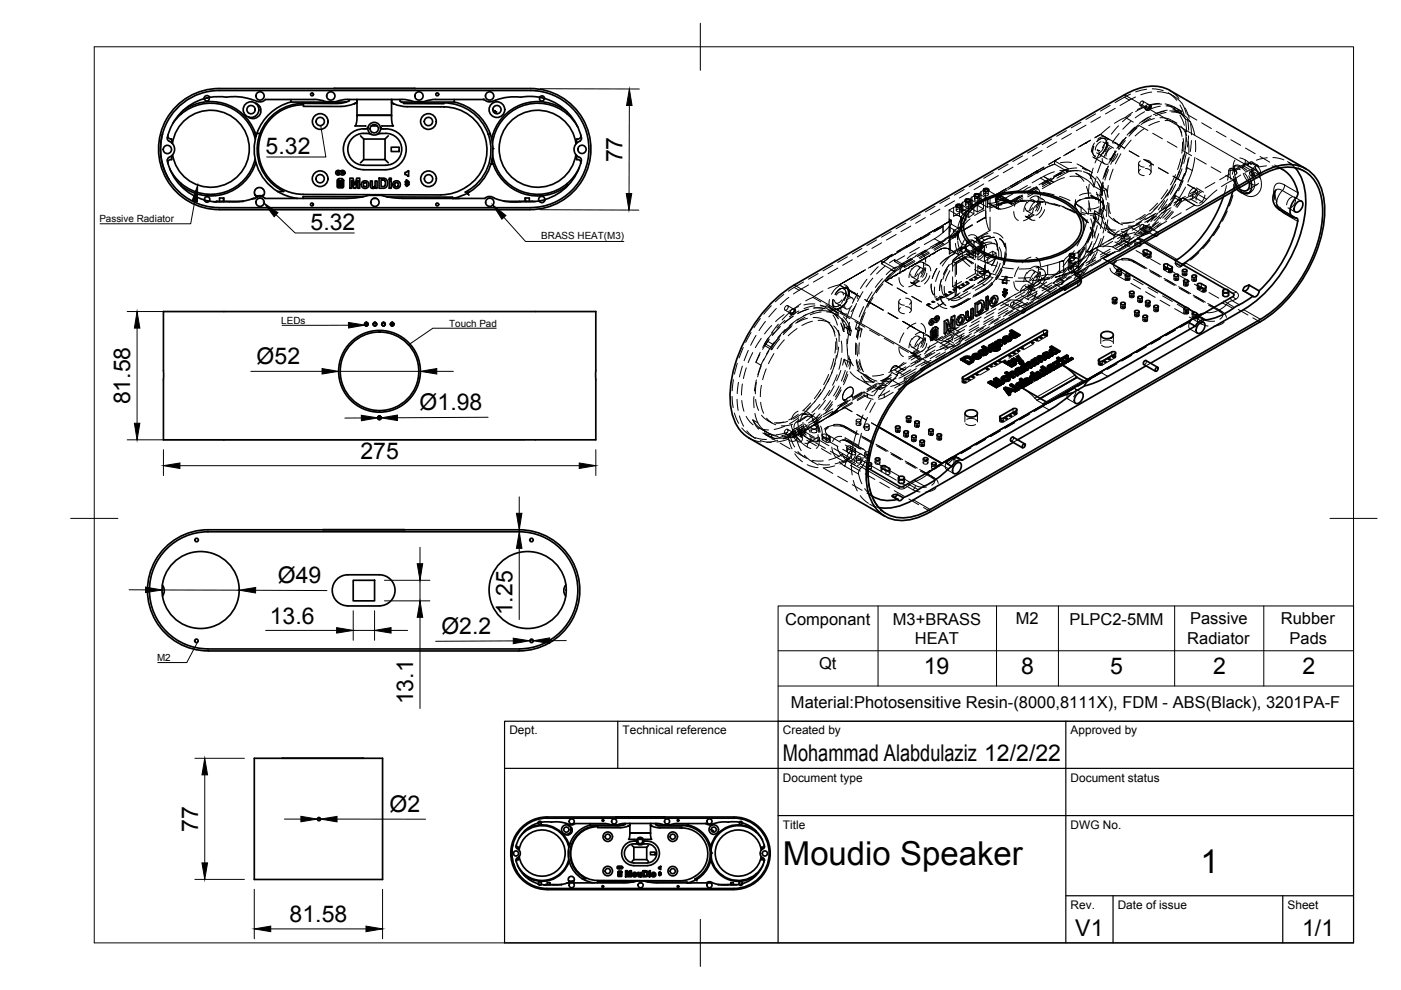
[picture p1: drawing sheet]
<svg xmlns="http://www.w3.org/2000/svg" width="297mm" height="210mm" viewBox="0 0 297 210" stroke-linecap="round" stroke-linejoin="round" font-family="sans-serif">
<defs><g id="words">
<g font-size="7">
<text x="166" y="183.4">Moudio Speaker</text>
<text x="254.5" y="185.2">1</text>
</g>
<g font-size="4.9">
<text x="56.3" y="32.6">5.32</text>
<text x="132" y="34.4" transform="rotate(-90 132 34.4)">77</text>
<text x="65.8" y="48.7">5.32</text>
<text x="54.4" y="77.2">Ø52</text>
<text x="27.6" y="85.8" transform="rotate(-90 27.6 85.8)">81.58</text>
<text x="89" y="87">Ø1.98</text>
<text x="76.4" y="97.3">275</text>
<text x="58.9" y="123.6">Ø49</text>
<text x="108.6" y="130.5" transform="rotate(-90 108.6 130.5)">1.25</text>
<text x="57.2" y="132.2">13.6</text>
<text x="93.6" y="134.4">Ø2.2</text>
<text x="195.9" y="142.9">19</text>
<text x="216.5" y="142.9">8</text>
<text x="235.4" y="142.9">5</text>
<text x="257.2" y="142.9">2</text>
<text x="276.2" y="142.9">2</text>
<text x="87.6" y="149.4" transform="rotate(-90 87.6 149.4)">13.1</text>
<text x="166" y="161.4">Mohammad Alabdulaziz 12/2/22</text>
<text x="82.6" y="172.1">Ø2</text>
<text x="42" y="176.3" transform="rotate(-90 42 176.3)">77</text>
<text x="61.4" y="195.5">81.58</text>
<text x="228" y="198.6">V1</text>
<text x="276.1" y="198.6">1/1</text>
</g>
<g font-size="3.5">
<text x="166.5" y="132.4">Componant</text>
<text x="189.3" y="132.4">M3+BRASS</text>
<text x="194" y="136.6">HEAT</text>
<text x="215.4" y="132.4">M2</text>
<text x="226.7" y="132.4">PLPC2-5MM</text>
<text x="251.7" y="136.5">Radiator</text>
<text x="252.3" y="132.4">Passive</text>
<text x="271.6" y="132.4">Rubber</text>
<text x="273.4" y="136.5">Pads</text>
<text x="173.7" y="141.9">Qt</text>
<text x="167.7" y="150.1">Material:Photosensitive Resin-(8000,8111X), FDM - ABS(Black), 3201PA-F</text>
</g>
<g font-size="2.5">
<text x="108" y="155.7">Dept.</text>
<text x="132" y="155.7">Technical reference</text>
<text x="166" y="155.7">Created by</text>
<text x="227" y="155.7">Approved by</text>
<text x="166" y="165.7">Document type</text>
<text x="227" y="165.7">Document status</text>
<text x="166" y="175.7">Title</text>
<text x="227" y="175.7">DWG No.</text>
<text x="227" y="192.7">Rev.</text>
<text x="237" y="192.7">Date of issue</text>
<text x="273" y="192.7">Sheet</text>
</g>
<g font-size="2.1">
<text x="21.1" y="47.2">Passive Radiator</text>
<text x="114.8" y="50.8">BRASS HEAT(M3)</text>
<text x="59.6" y="68.7">LEDs</text>
<text x="95.2" y="69.3">Touch Pad</text>
<text x="33.3" y="140.2">M2</text>
</g>
</g></defs>
<!-- layer: Visible -->
<g fill="none" stroke="#000" stroke-width=".36">
<path d="M87.9 18.7l-17.1 .1M87.9 18.7l.2 .1M248 19.2l28.9 16.6M248 19.2a8.9 8.9 0 0 0-8.5 .3l-71.1 40.9a30.1 30.1 0 0 0-13.6 23.2 10.6 10.6 0 0 0 3.1 8.7l.9 .5M34.4 28.4a12.3 12.3 0 0 0 1.4 9.7M34.5 28.4a12.4 12.4 0 0 0 1.3 9.7M34.5 28.4a12.4 12.4 0 0 1 12-9.2h65.9a12.4 12.4 0 0 1 12.5 12.4 12.4 12.4 0 0 1-12.5 12.4M35.5 34.1a11.2 11.2 0 0 0 7.9 8.3M35.6 28.6l.1 .6 .5 .3M35.8 38.1a12.4 12.4 0 0 0 10.7 5.9M36.2 29.5h.2v.8M36.4 33v.8h-.4l-.3 .3-.1 .6"/>
<path d="M36.6 30.4a8.2 8.2 0 0 1 12.4-5.8 8.2 8.2 0 0 1 .2 13.8 8.2 8.2 0 0 1-12.6-5.6M36.6 26.2a9.7 9.7 0 0 1 9.3-4.2 9.7 9.7 0 0 1 7.9 6.4M38.4 23.8v.4M38.4 38.9v.5M38.8 23.5a10 10 0 0 1 15.2 4.5M43.2 20.9a11 11 0 0 0-7.7 8.5l.2 .4a1.92 1.92 0 0 1 1.3 1.8 1.92 1.92 0 0 1-1.3 1.9l-.2 .6M44.3 20.7a.5 .5 0 0 1-.3 .7 .5 .5 0 0 1-.6-.5M44.5 20.7l-1.3 .2a.68 .68 0 0 1 .5-.6 .68 .68 0 0 1 .8 .3l1.8-.1 1.7 .1 2.3-.1 3 .6M52.7 24.8l.6 .3h.7M53.3 21.1a3.3 3.3 0 0 0 2.7 .2l.3-.2h10.3l1 .1 1.4 .3M53.8 28.4l.3 1.1M54 28l-.2 .4"/>
<path d="M54 28l.3 .8M54.1 33.7a9.7 9.7 0 0 1-8.3 7.4 9.7 9.7 0 0 1-9.8-5.3M54.2 21.9l.8 .6a1.63 1.63 0 0 1-1 2.6M54.3 34.4a10 10 0 0 1-15.9 4.9M54.3 28.8v.1M54.3 28.8h.1M54.5 28.3h.6M54.5 28.3a10.4 10.4 0 0 0 4.3 12.3M55.1 28.3a9.8 9.8 0 0 0 5.1 12.3h-1.4M61.6 21.6h11.8l-2 .4-7.1-.1a9.8 9.8 0 0 0-9.2 6.4M61.7 21.6a10.4 10.4 0 0 0-7.2 6.7M61.7 21.1v.5"/>
<path d="M61.7 21.6h.1M69 21.6h2.3M71.3 21.5l1.9-.4h12l1 .1 1.5 .3M71.4 36.2h.6a.26 .26 0 0 0 .2 .2 .26 .26 0 0 0 .3-.2h.5l.2 .5-.4 .4-.4-.1a.26 .26 0 0 0-.3-.1 .26 .26 0 0 0-.2 .2h-.4l-.3-.3v-.4zM71.5 38.1l.4-.2h.6l.3 .2-.1 1.7h-1l-.2-.1zM71.8 38.3h.8v1.2h-.8zM71.9 38.4h.6v.2h-.6zM71.9 38.8h.6v.2h-.6zM71.9 39.2h.6v.2h-.6zM74.1 21.1v.3l-.7 .2M74.2 37.8h.6l.4 1.4 .4-1.4h.7v2.1h-.4v-1.7l-.5 1.7h-.4l-.4-1.7v1.7h-.4zM75.1 22l-1.4 .4-1.4 .2h-8v-.4a9.5 9.5 0 0 0-9.5 9.5 9.5 9.5 0 0 0 9.5 9.5"/>
<path d="M75.7 21.8l-.6 .2h.1M75.7 21.8v-.7v3.5a3 3 0 0 1-.4 2.1h2.3M75.7 24.4h7.3M75.7 21.7l-.5 .3M76.4 28.8l.7 .7M77.1 33.8l-.7 .7M77.1 28.3h.9l.8 .2M77.1 27.3a4.3 4.3 0 0 0-4.3 4.3 4.3 4.3 0 0 0 4.3 4.4h4.7a4.3 4.3 0 0 0 4.3-4.3 4.3 4.3 0 0 0-4.3-4.4M77.1 38.8l.4-.1 .2 .2 .1 .4-.2 .3h-.3l-.2-.2zM78.1 26.9l-.4 .4h-.6M78.5 38.4h.4v.9l.2 .3 .4-.2v-1h.4v1.5h-.3v-.2l-.5 .3a.51 .51 0 0 1-.6-.7zM78.7 26.7h1.3"/>
<path d="M80.4 37.8h.8a1.07 1.07 0 0 1 1 1 1.07 1.07 0 0 1-1 1.1h-.8zM80.6 27l.3 .3h.9M80.8 38.1l.6 .1 .3 .2v.8l-.3 .3-.6 .1zM81.6 29.5v4.3h-4.5M81.6 29.5h-4.5v4.3M81.6 33.8l.7 .7M81.8 28.3h-1.1l-.8 .2M81.8 28.3a3.4 3.4 0 0 1 3.4 3.3 3.4 3.4 0 0 1-3.4 3.4h-4.7a3.4 3.4 0 0 1-3.4-3.3 3.4 3.4 0 0 1 3.4-3.4M82.3 28.8l-.7 .7M82.5 37.8h.5v.4h-.5zM82.5 38.4h.5v1.5h-.5zM83 31.2h1.6v.9h-1.6z"/>
<path d="M83 21.1v3.5a2.89 2.89 0 0 0 .4 2.1h-2.5M83.1 21.1v.7M83.3 21.9l-.3-.1 .5 .2-.2-.1M83.5 22l1.4 .5 1.4 .1M83.8 38.8l.3-.1 .3 .2 .1 .4-.2 .3h-.3l-.2-.2zM84.8 21.1a.66 .66 0 0 0 .8 .7v.2h8.5v-.2a10 10 0 0 1 9.4 6.7M85.9 36.6l.7-.4v1.2l-.7-.4zM86.1 38.2l.6 .4-.3 .2 .3 .4-.4 .3h-.2v-.5l-.2 .1 .2-.3-.2-.3 .2 .1zM86.3 38.4l.2 .2-.2 .1zM86.3 39l.2 .1-.2 .2zM86.3 22.6l7.2 .1M87.7 21.6h2.3"/>
<path d="M93.5 22.6a9.2 9.2 0 0 1 9.3 6.4 9.2 9.2 0 0 1-3.8 10.6M96.3 21.1v.5h-11.2M96.3 21.6a10.4 10.4 0 0 1 7.7 6.8M99 39.6a9.5 9.5 0 0 1-5.6 1.7M102.5 21.1h.1M103.5 28.5a10 10 0 0 1-4.9 12.2M103.9 28.4l-.4 .1M104 28.4a10.4 10.4 0 0 1-8 13.7h1.4M104.3 33.7v.4M104.3 34.1a10 10 0 0 0 16 5.2M104.4 21.5a1.49 1.49 0 0 1-1.7-.4h-10.8l-1.9 .4M104.5 33a9.7 9.7 0 0 0 15.8 5.9"/>
<path d="M104.5 31.5h.1M104.5 34.8h-.4M104.9 23.5l.4 .3-.4-.3M114.4 20.6l.6 .2a11 11 0 0 1 8.3 8.6l-.2 .4a1.9 1.9 0 0 0-1.4 1.9 1.9 1.9 0 0 0 1.4 1.8l.2 .4a11.1 11.1 0 0 1-7.8 8.4M114.4 20.6l-2-.2-1.9 .2a11.5 11.5 0 0 0-6.1 .9M114.4 20.6a.58 .58 0 0 1 .6-.3 .58 .58 0 0 1 .5 .6M114.5 20.6a.5 .5 0 0 0 .3 .8 .5 .5 0 0 0 .6-.5M120.3 24.2v-.5a10 10 0 0 0-16.1 5.7M120.3 38.9v.5M120.3 24.2a9.7 9.7 0 0 0-15.9 6.2M120.3 24.2l1.2 1.2 1 1.5M122.1 30.5a8.2 8.2 0 0 0-12.4-5.9 8.2 8.2 0 0 0-.2 13.8 8.2 8.2 0 0 0 12.6-5.6"/>
<path d="M122.3 33v.8l.6 .1 .2 .4v.4M122.5 29.5h-.2v.9M122.8 35.5l-.9 1.6-1.6 1.8M123.1 28.6l-.1 .6-.5 .3M264.8 38.7h.1M264.9 38.6a1.3 1.3 0 0 1-1.2 1.9l-1.1-.6M265.2 38.4a1.98 1.98 0 0 1-.8 2.7 2.43 2.43 0 0 1-2.2-1M271.3 35.6a6.8 6.8 0 0 1 3.9 5.5l-.1 .3a5.3 5.3 0 0 0-1.5 3.9 1.05 1.05 0 0 0 1.1 .9M274.6 35.6a11.5 11.5 0 0 1 2.2 8.3 29.4 29.4 0 0 1-13.1 21.7M43.3 42.4l1.1 .3M43.3 42.4a.58 .58 0 0 0 .5 .5 .58 .58 0 0 0 .6-.3M43.3 42.4a.58 .58 0 0 1 .7-.7 .58 .58 0 0 1 .4 1"/>
<path d="M46 42.7l-.7 .1M46 42.7h5.6h-.1M46 42.7l-.3 .1M46.4 44h66M46.5 44.5h65.9M46.5 42.7v-.7h1v.7M47.4 42v.7M53.7 42.1h.4l-.7 .1M53.7 42a13.3 13.3 0 0 1-6.3 .8l-3-.2M54.2 40.1l.6-.3h.6l.4 .2 .3 .6-.2 .9-.1 .1-.1-.2-.1 .1-1.1 .1-.2-.2v.3l-.4-.8zM55 42h.2M55.8 41.6h.1"/>
<path d="M58.8 40.6l1.8 .8 2.5 .7M64.3 41.2l29.1 .1M73.6 42.1h-17.4a1.49 1.49 0 0 0-2.1 0M77 41.7h-12.7v.4M79.2 42.1h.6M82 41.8h13.9v.3M85.3 42.1h17.5a1.49 1.49 0 0 1 2 0 14.3 14.3 0 0 0 6.8 .7M85.3 42.1l-3.3-.4a9.2 9.2 0 0 0-5.7 .1l-2.7 .3M98.6 40.7h.9M99.1 40.9l.3 .5M103.6 42h.4M106.8 42.6l6.7 .1"/>
<path d="M111.3 42.7v-.7h.9v.7M111.4 42v.7M112.4 44.4a12.8 12.8 0 0 0 12.9-12.7 12.8 12.8 0 0 0-12.9-12.9h-66a12.8 12.8 0 0 0-12.8 12.9 12.8 12.8 0 0 0 12.9 12.7M114.3 42.6l-2.7 .1M115.5 42.3a.67 .67 0 0 0-.8-.7 .67 .67 0 0 0-.4 1M115.5 42.3l-1.2 .3M115.5 42.3a.67 .67 0 0 1-.5 .6 .67 .67 0 0 1-.7-.3M202.8 43.8l.4-.3h.3l.2 .3M202.9 43.4a.61 .61 0 0 1 .9 .3 .61 .61 0 0 1-.6 .3 .61 .61 0 0 1-.5-.5zM202.9 43.9l-.2-.3 .4-.2 .7 .2-.2 .3M204.7 42.7l.4-.3h.3l.3 .3M204.8 42.3a.61 .61 0 0 1 .9 .3 .61 .61 0 0 1-.6 .2 .61 .61 0 0 1-.5-.4z"/>
<path d="M204.8 42.7l-.1-.3 .3-.2 .7 .2-.1 .3M205.6 44.2a17.4 17.4 0 0 1 12.6-3.6 15.9 15.9 0 0 1 9.8 3.6 4.9 4.9 0 0 1 0 7.7 17.4 17.4 0 0 1-12.6 3.6 15.9 15.9 0 0 1-9.8-3.6 4.9 4.9 0 0 1 0-7.7zM205.9 44.5a15.6 15.6 0 0 1 10.9-3.7 16.2 16.2 0 0 1 10.9 3.7 4.7 4.7 0 0 1 0 7.1 15.6 15.6 0 0 1-10.9 3.6 16.2 16.2 0 0 1-10.9-3.6 4.7 4.7 0 0 1 0-7.1zM206.6 41.5l.4-.3 .4 .1 .2 .2M206.7 41.2a.61 .61 0 0 1 1 .3 .61 .61 0 0 1-.6 .2 .61 .61 0 0 1-.5-.4zM206.7 41.6l-.1-.3 .4-.2 .6 .2-.1 .3M208.6 40.4l.4-.3h.3l.3 .3M208.7 40.1a.61 .61 0 0 1 .9 .3 .61 .61 0 0 1-.6 .2 .61 .61 0 0 1-.5-.4zM208.7 40.5l-.1-.3 .3-.2 .7 .2-.1 .3M226.8 54.2l.4-.3h.3l.3 .3M226.9 53.8a.61 .61 0 0 1 .9 .3 .61 .61 0 0 1-.6 .3 .61 .61 0 0 1-.5-.4zM226.9 54.3l-.1-.3 .3-.2 .7 .2-.1 .3"/>
<path d="M229.2 59.1l-.4 .6-3 1.8M229.2 59.1a1.27 1.27 0 0 1-.7 1.5l-36.2 20.9M235.3 55.6l16.2 9.6M237 57.1l.4-.1 .4 .4-.6 .2-.4-.2zM238.7 58.1h.5l.3 .3-.6 .2-.3-.2zM241.9 51.9l-.2 .2-.5 .1M242.5 53.5l.7 .4M242.5 53.4l-.1-.2 .6-.2 .9 .5M242.6 51.4l6.6 3.8M243.2 53.8h.1M243.9 53.4l.2 .3-.2 .1-.7 .1M244.9 50.1h.1"/>
<path d="M245.5 49.7l-.3 .3-.2 .1M247.5 56l.9 .6M247.6 56.8l.2 .2M247.6 56l-.5-.1-.4 .4a2.03 2.03 0 0 0 1.5 .7l.4-.2-.2-.3M249 58.2l.5-.1 .4 .4-.6 .2-.4-.2zM249.2 55.2l1.4 .8M250.6 56l9.3 5.4M250.8 57.2l.5-.1 .4 .3-.7 .2-.3-.2zM251.1 59.4l.5-.1 .3 .4-.6 .2-.4-.2zM252.9 58.4l.4-.1 .4 .3-.6 .2-.4-.2zM259.4 41.8l-1.9 4.2-2.6 4-2.8 3.1-1.9 1.5-1 .6M261.3 40.6l-.7 2.4-1 2.4-2.4 4.3-2.9 3.5-2.3 2-1.4 .8"/>
<path d="M265.2 40.7l-.5 .3M270.5 40.3a2.74 2.74 0 0 0 .7 4.1M271.2 44.5l2.9 1.6M274.7 46.2h.2l.3 .4a27.4 27.4 0 0 1-8.2 15.1l-.4 .8a.67 .67 0 0 1-1 .3M275 42.9a.69 .69 0 0 1 1.2 0 1.61 1.61 0 0 1-1.6 2 1.48 1.48 0 0 1 .4-2zM34.6 66.1h91.7v27.2h-91.7zM77.3 68.7h.7M82.8 68.7h.7M204.1 79.9l17.2-9.8 .4-.1 .4 .2-.1 .3-17.2 9.9M204.2 79.9l-.2 .3 .2 .1h.7M204.5 76.1l-.3 .2M204.5 76l-.2 .1"/>
<path d="M204.7 75.6l-1.1 .5 1.8 1 1-.6-.1-.5v.3M204.8 75.9h.1M205 75.8v.1M205.1 75.5l-.4 .1v.2M205.2 75.9l.6 .2 .2 .3M205.3 75.9l-.8 .1M205.5 76.7v.3M205.5 75.8v-.2h.2l.3 .2v.2M205.5 75.6l-.4-.1v.2M205.8 76.2l.1 .1M205.8 76.4l.2 .3M205.9 76.3l.1 .1"/>
<path d="M206 76.4v.2M206 75.8l.3 .2M206.4 75.1l-.3 .2 .1 .2 .5 .4 .5 .1 .6-.2 .2-.2-.1-.3v.3M206.5 75.5v.1M206.7 75.4l-.2 .1M206.7 75.4v.4M206.9 75.2h.1M207 75.3l.3 .2M207 75.2v-.3l.8 .3-.9 .4-.1 .3M207 74.9l-.6 .1v.3M207.2 75.3l-.4-.1-.3 .3M207.5 75.7l-.3 .1v.2"/>
<path d="M207.6 75.6l-.1 .3M207.7 74.3l-.3 .3 .2 .3h.4l.9-.2 .1 .2M207.9 75.3l-.4 .2 .1 .3M208 74.6l-.2 .3M208.2 74.4l-.3 .1-.1 .3M208.2 74.1l.4 .1-.3 .2zM208.2 74.1l-.5 .2 .1 .2M208.4 74.5l-.4 .1v.3M208.5 73.3l.4 .2-.4 .2-.3-.2 .3-.2v.3M208.6 75h-.2v.2M208.9 74.9l-.3 .1v.2M208.9 74.4l-.5 .1v.3"/>
<path d="M209 74.9v.1M209 74.9v-.1l-.1 .4M209 73.6l1.3 .8-.3 .1-1.3-.7 .3-.2v.3M209.2 74.7l.1-.2 .1 .4-.5 .3h-.8l.3-.2M209.3 74.5l-.4-.1v.2M209.8 73.1l-.2 .2v.3l.5 .3 .7 .1 .4-.2 .1-.3v.2M210 73.5v.1M210.2 73.3h.1M210.2 73.4l-.2 .1M210.2 73.3l-.2 .2M210.3 73.6l-.1 .2M210.4 73l-.6 .1v.3"/>
<path d="M210.4 73.2h.1M210.4 73.2v.1M210.4 73.2l-.2 .1M210.4 73.2l.6 .4M210.5 73v-.3l1.5 .9M210.5 72.7l-.3 .2 .2 .3M210.7 73.7l-.1 .3M210.7 73.3h.1M210.8 73.6l.1 .3M210.9 73.5l.2 .2M211.2 72.4l-.3 .2 1.3 .7 .3-.2-.9-.5v.2M211.2 73.7h.1"/>
<path d="M211.3 74.1l-.2-.1v.3M211.3 73.5l.3 .3v.2M211.4 72.5l-.2-.1v.2M211.5 74l-.2 .1v.2M211.6 72.1l-.2 .2v.5M211.6 74l.1 .1M211.6 74v-.2l-.1 .2v.2M211.6 72.6v.1M211.6 73.9h.1M211.6 72.5v.2M211.8 72l-.2 .1v.2M211.9 73.8l.1-.2v.3l-.6 .4-.7-.1 .4-.2"/>
<path d="M212.1 72.2l.1-.2h.1v.3M212.1 72h-.3l.1 .3M212.3 72l1 .6-.3 .2-1-.5-.3 .1-.1 .2M212.6 76.7l1.9 1 .4-.2M212.6 79.8l-.3 .2 .1 .3M212.9 71.4l-.3 .2 .1 .3 .5 .4 1-.1 .3-.3-.1-.3v.3M213 71.8v.1M213.1 76.4v.3M213.2 71.7l-.2 .1M213.2 71.6h.1M213.2 71.7v.3M213.2 72v.1"/>
<path d="M213.2 72h.1M213.2 79.9v.1M213.3 79.6l-.7 .2v.2M213.4 71.5h.1M213.4 78.8l-.3 .2 1.7 1 .4-.2-.9-.5v.2M213.4 79.1v-.3l.7 .4M213.5 71.6l.3 .2M213.5 71.5v-.3l.7 .3-.8 .5M213.5 71.2l-.6 .1v.3M213.6 76.7l.1 .4M213.6 71.6l-.4-.1-.2 .3M213.7 72.1l-.3-.1-.1 .2"/>
<path d="M213.8 76.5l.1 .2M213.9 79.8l-.6-.2v.3M214 77l-.1 .1M214 72.2v-.2l-.3 .1v.2M214.1 76.8h.1M214.1 76.9l-.1 .1M214.1 71.9l-.1 .1M214.2 70.6l-.2 .3 .5 .5 .8 .1 .4-.3M214.2 77.1l-.1 .2M214.2 79.4h.1M214.3 78.9l-.2 .2v.4M214.3 79.2v.2"/>
<path d="M214.4 76.7h-.1M214.4 76.7h-.3l-.1 .3M214.4 76.7l.3 .1M214.4 76.2l1.9 .5M214.4 71.6l-.4 .2 .1 .3M214.5 70.9l-.1 .2M214.5 76.3l-.1 .3M214.5 70.8l.6-.1 .4 .4-.2 .1h-.5l-.3-.2zM214.5 70.2v-.3l1.7 1.1-.3 .2-.2-.2M214.5 69.9l-.4 .2 .7 .4v.1M214.5 77.7v.1M214.5 78.8l-.2 .1v.2"/>
<path d="M214.5 77.2v.3M214.7 76.8h.1M214.7 71.1l-.1 .2M214.7 76.8l.3 .3M214.8 77.1l.1 .3M214.8 70.5l-.5 .1-.1 .2M214.8 78.7l-.3 .1v.2M214.8 77l.2 .2M214.8 77.5l-.3 .1M214.9 75.9v.3M215 79l.1-.2 .9 .6-.3 .2-1-.6-.3 .1-.1 .2M215 77.4h.1"/>
<path d="M215 78.8l-.2-.1v.3M215 71.2v.3M215.2 76.6l-.1 .2M215.2 77.3h.1M215.2 77.3l-.5 .1M215.3 78.4l.1 .2 .3-.1v-.1M215.4 71.2v.2M215.4 77.2h.1M215.4 75.6l.7 .7M215.5 71v.2M215.5 77l-.3 .3M215.6 78.4v-.3l-.3 .4"/>
<path d="M215.7 71.2h.1M215.7 78.4l.4-.2 .2 .3M215.7 78.4v.1M215.7 71.2v-.2v.2M215.8 78.9h.1M215.8 78.7v.2M215.9 76.2l.4 .4M215.9 75.3v.4M216 77.9l-.4 .2M216.2 78.9h-.1M216.2 78.2v-.3l1.1 .6M216.2 77.9h-.2v.3"/>
<path d="M216.2 78.3l-.4 .6M216.3 76.9v.2M216.3 76.7l.1 .1M216.3 78.7l-.1 .3M216.3 76.8h.1M216.4 78.8v.3M216.4 76.8l.1 .2M216.5 77.2h.1M216.5 78.5h.1M216.5 78.5l-.3 .4M216.5 78.7l.1 .3M216.5 78.5l.1 .1"/>
<path d="M216.6 78.6l.1 .1M216.6 78.6l.1 .2M216.7 77.1h.1M216.7 78.7v.2M216.7 78.7h.1M216.7 77.5l-.2 .2 1.2 .7 .4-.2-.9-.5-.1 .2M216.8 66.3h.1M216.8 77l-.3 .2-.5-.2M216.8 77h.1M216.9 76.9h.1M216.9 76.5l-.1 .3M216.9 76.9l-.1 .1"/>
<path d="M216.9 77.6l-.2-.1v.2M217 76.8l-.1 .1M217 76.7l-.1 .2M217.1 77.2l-.2 .2 .1 .4M217.2 77.6l-.1 .1M217.2 78.7l.1-.2h.2l-.5 .2-.2 .2-.3 .2h-.4l-.3-.2M217.3 66l-.2 .3h-.3M217.4 77.1l-.3 .1 .1 .2M217.7 77.1h-.3v.3M217.8 77.2l-.1-.3v.5M217.9 76.8l-.2 .1M218 77.4v-.2l.8 .6-.3 .1-1-.5-.3 .1v.2"/>
<path d="M218 77.3h-.1M218 77.1v.1M218 77.1v.2M218.2 76.7l-.3 .1v.2M218.5 76.9v-.2l1.1 .6-.3 .2-1-.5-.3 .1M218.5 76.7h-.3v.2M218.6 79.5l-.2 .3 .1 .2 .9 .4M218.9 79.9l-.1 .1M218.9 78.9l-.4 .2 .7 .3v.2M218.9 79.1v-.2l1.7 1-.3 .2-.2-.1M219 79.8l-.1 .1M219 76.2l-.3 .2 1.2 .7 .4-.2-.9-.5v.2"/>
<path d="M219 79.7h.1M219.1 80l-.1 .3M219.1 76.3l-.1-.1v.3M219.2 79.4l-.6 .1 .1 .3M219.3 79.6h-.1M219.3 79.6l-.3 .1-.1 .2M219.3 79.6l.6 .4M219.3 76l-.2 .2 .1 .4M219.4 76.3l-.1 .2M219.6 79.8h.1M219.6 75.9l-.3 .1 .1 .2M219.8 79.9l.1 .1"/>
<path d="M219.9 75.9h-.3v.2M219.9 75.9h.1M219.9 75.7l.1 .4M220 79v-.2l1 .5M220 78.8l-.3 .2 1 .5 .4 .1M220.1 75.5l-.2 .4M220.2 76.2v-.2l.8 .5-.3 .2-.9-.5h-.4v.2M220.2 75.9v.1M220.4 75.4l-.3 .1v.3M220.7 75.7l.1-.2 1 .6-.3 .2-1-.6-.3 .2M220.7 75.5l-.3-.1v.3M220.9 78.5v-.2l-.4 .2 .9 .5v.3"/>
<path d="M220.9 78.3l1.2 .7-.3 .2-.2-.1M221.1 77.6l1.7 1-.3 .2-1.8-1 .4-.2v.3M221.1 75.1l.1 .2 .3-.1M221.1 79.3h-.1l-.1 .2M221.3 79.3h-.2v.2M221.3 70.9h.1M221.4 74.8l-.3 .4M221.4 79.1l-.1 .4M221.4 79.2h.1M221.4 79.1v.2M221.5 75.1l.4-.2 .2 .3M221.5 75.1v.1"/>
<path d="M221.6 79.2v.1M221.6 79.3l-.5 .3M221.6 79.2v-.1v.2M221.8 74.6l-.4 .2v.2M222 75.6h-.1M222 74.9v-.3l1.1 .6M222 74.6h-.2v.3M222 75l-.4 .4v.2M222.1 75.4l-.1 .3M222.1 77.7l.1 .2 .7-.4 .2 .3M222.2 75.5v.3M222.3 75.2h.1"/>
<path d="M222.3 75.4l.1 .3M222.4 75.3l.1 .1M222.4 75.3l.1 .2M222.4 77.4l-.3 .4M222.5 75.3l-.3-.1-.2 .4M222.5 75.4v.2M222.5 77.7v.1M222.5 75.4h.1M222.7 74.1l-.2 .3 .5 .5h.8l.4-.2v-.2v.1M222.8 75.4l-.2 .2-.5 .2-.4-.1-.1-.3M222.8 75.4h.1M222.8 77.2l-.4 .2v.2"/>
<path d="M222.9 74.2l.6-.1 .5 .4-.5 .2-.4-.2zM222.9 74.3v.2M223 73.6v-.2l1.7 1-.3 .2-.2-.1M223 73.4l-.4 .2 .7 .3v.2M223 78.1l-.1 .1M223 75.4l.1-.2h.2l-.5 .2M223.1 77.5l-.5 .5 .1 .2M223.1 77.5v-.3l1 .5M223.1 77.2h-.3v.3M223.1 78l-.1 .3M223.1 74.5v.3M223.2 78.1v.3"/>
<path d="M223.3 73.9l-.6 .2v.2M223.3 77.8h.1M223.3 78l.1 .3M223.3 77.8l.2 .1M223.3 77.8l-.3 .4M223.4 77.9h.1M223.4 77.9l.1 .1M223.5 77.9v.1M223.5 74.7v.2M223.5 78l.1 .1M223.5 78h.1M223.9 74.6v.2"/>
<path d="M224 74.5v.1M224 77.9l.1-.2 .2 .1-1.2 .6-.4-.1-.1-.3M224.1 76.9v.1M224.3 76.4l-1.1 .6 .3 .1 .6-.3 .1 .8 .2 .1 1.2-.6-.3-.2v.2M224.4 75.7l.3 .2-.4 .2-.3-.2 .4-.2v.3M224.5 76.7v-.2l.1 .6M224.5 76.5l-.2-.1v.2M224.5 77.3l.1-.2v.2M224.7 77.2l-.2 .4M224.9 76l1.2 .8-.3 .2-1.3-.8 .4-.2v.3M225.3 76.9l-.6 .3 .1 .2M225.7 61.2v.3"/>
<path d="M225.7 61.5h.1M225.8 61.5h-.1M226.1 75.8l-.1 .1M226.2 75.3l-1.1 .6 .3 .1 .6-.3 .1 .8 .3 .1 1.1-.6-.3-.2M226.4 75.6v-.2l.1 .6M226.4 76.2l.1-.2v.2M226.4 75.4l-.2-.1v.2M226.7 76.1l-.2 .4M227.2 76v-.2l-.5 .3v.2M227.9 79.5l.4 .5-7.7 4.5 7.7-4.5 1.3 .7M227.9 79.5l-1.3-1.2-1.3-.9 5.3 3.1M233.5 70.7a1.61 1.61 0 0 1 2.6 .3 1.51 1.51 0 0 1-2.7 0z"/>
<path d="M233.7 76.6h-.5l-.3-.3 2.8-1.7h.5l.3 .2-.1 .2-2.7 1.6M234.9 79.8l-2.2 1.1-2.8 .9M235.7 75.4h.1M236 63.2l.5-.1 .3 .3-.6 .2-.3-.2zM237.7 64.2l.5-.1 .4 .3-.6 .2-.4-.2zM239.6 61.8l.5-.1 .3 .4-.6 .2-.3-.2zM240.7 65.9l.5-.1 .3 .4-.6 .2-.3-.2zM241.4 62.9l.5-.1 .3 .3-.6 .2-.3-.2zM242.5 66.9l.4-.1 .4 .4-.6 .2-.4-.2zM243 77.6l-27.2 15.7M243 63.8l.5-.1 .3 .4-.6 .2-.3-.2zM244.8 64.8l.4-.1 .4 .4-.6 .2-.4-.2z"/>
<path d="M245.1 78.1l.3-.2 .2 .2-.2 .4-.3 .2-.2-.2zM245.4 77.9l-2.4-1.5-.5 .3v.6l2.5 1.4M251.5 65.2l.5 .3M251.5 65.2l-.4 .2a.51 .51 0 0 0 .4 .4 .51 .51 0 0 0 .5-.3M251.8 68.2l1.6 .9-18.5 10.7M252 65.5l1.2 .7M253.2 66.2l.4 .1 .2 .2M253.2 66.2l-.4 .2v.3l.7 .1 .3-.3M253.5 67.2l.5 .3-.2-.3h.6l1.2 .7M253.8 66.5l.4 .3M254.2 68.6a.69 .69 0 0 1 1.2 0 1.61 1.61 0 0 1-1.5 2 1.48 1.48 0 0 1 .3-2zM254.7 60.9v.1"/>
<path d="M254.7 61l.7 .1 .3-.3a2.13 2.13 0 0 0-1.5-.7l-.3 .3 1 .7M255.8 66.1v.1M259.2 61.7v.8a.71 .71 0 0 0 1.3 0v-.8l.9 .5M259.4 61.4a.68 .68 0 0 1 1.1 .4 .68 .68 0 0 1-.7 .3 .68 .68 0 0 1-.5-.5zM261.4 62.9l-5.6 3.3-1.6 .7-52.5 30.2 1-.2 1.3 .7M261.4 62.2l.2 .3-.2 .4M263.7 65.7l-19.8 11.3M264.8 60.4l-.3 .9-.7 .4M267 61.7l-2.2-1.3-.9 .4-.4 .8 2.1 1.2-1.4 1-1.8 1a16.1 16.1 0 0 1-6.8 3 2.02 2.02 0 0 0-2.2 1.3M80.2 88.4h.1M80.2 88.4h.5M80.7 88.4h-.5l.6 .1"/>
<path d="M158.8 92.9l28.8 16.6M169.3 91.5l.4 .5 .1 .6M184.1 99.3l6.9 3.9h.5l5.6-3.2M184.2 98.1h.4l.2 .3-.3 .2h-.3M185.7 97.1h.5l.3 .3-.6 .2-.3-.2zM186.3 90.5l13.4 7.7M187.6 99.6h.1M187.6 98.8l1.1 .6-.4 .4-.5-.1M187.7 98.8l-.5-.1-.4 .2 .2 .3 .8 .5-.2-.1M190 90.4l.5-.1 .3 .3-.6 .3-.3-.3zM191.8 91.4l.4-.1 .4 .4-.6 .2-.4-.2zM192.2 81l2-1.8 3-2.2 70.1-40.3a10.2 10.2 0 0 1 8.7-1.3 8 8 0 0 1 4.6 6.3 25.4 25.4 0 0 1-4.2 17.1 27.3 27.3 0 0 1-9.2 9.4l-69.9 40.3a10.3 10.3 0 0 1-8.7 1.4 7.9 7.9 0 0 1-4.7-6.3 25.3 25.3 0 0 1 4.1-17l1.6-2.4z"/>
<path d="M192.3 88.3l.5-.1 .3 .4-.6 .2-.3-.2zM192.7 81.1a22.5 22.5 0 0 1 4.5-3.6l70.1-40.3a9.8 9.8 0 0 1 8.8-1.1 8.1 8.1 0 0 1 4.3 7.1 27.5 27.5 0 0 1-6.2 18.1 24.9 24.9 0 0 1-6.9 6.4l-70.1 40.3a9.6 9.6 0 0 1-9.1 1 9.1 9.1 0 0 1-4-8.1 29 29 0 0 1 8.6-19.8zM193.4 92.3h.5l.4 .3-.7 .2-.3-.2zM194.1 89.3l.5-.1 .3 .4-.6 .2-.4-.2zM195.2 93.4l.5-.1 .3 .3-.6 .2-.4-.2zM195.9 97.1l.5-.1 .3 .4-.6 .2-.3-.2zM197 91l.5-.1 .4 .4-.6 .2-.4-.2zM197 99.9l.1 .1M197.1 99.9v.1M197.1 99.9h.1M197.2 99.9l-.1 .1M197.7 98.1l.4-.1 .4 .4-.6 .2-.4-.2z"/>
<path d="M198.8 92h.5l.3 .3-.6 .2-.3-.2zM201 97.5l-.3 .3v.3l1.1 .8M201 97.5l-2.2 1.3-1.6 1.1M201.8 98.9l-.4 .2a24 24 0 0 1-6.7 4.7l-1.6 1-1.6 .7a.78 .78 0 0 1-1 .6l-.1-.2M201.9 97l-.9 .5M202.6 98.4a.69 .69 0 0 1 1.2-.1 1.61 1.61 0 0 1-1.6 2.1 1.48 1.48 0 0 1 .4-2zM204 97.6a1.99 1.99 0 0 0-2.2 1.3M204.7 87.4a1.61 1.61 0 0 1 2.5 .3 1.51 1.51 0 0 1-2.6 0zM210 81v-.3l1.6 .6M210 80.7l-.5 .3 1.7 1.1 .4-.2-1.4-.8M211 80.5l.2 .1v-.1l1.1 1-.4 .2-1.7-.6v.2l-.3-.2M211.2 80.3v-.2l1.8 1-.4 .2-1.4-.8"/>
<path d="M211.2 80.1l-.5 .3 1 1.1M212.8 80.3l-.1 .1M212.9 80.1l-.1 .2M212.9 80h.1M212.9 80l-.1 .2M212.9 80h.5l.4 .3M213 80.3l-.1 .3M213.2 82.1l-.4 .2 1.1 1.4 .4-.2-.3-.3v.2M213.2 82.3v-.2l2.5 .6-.4 .2-.6-.1-.7 .4M213.3 80.4v.2M213.3 80.6v.1M213.3 80.6h.1"/>
<path d="M213.4 82.4l.9 .3-.5 .3zM213.4 82.4l-.1 .2M213.6 80l-.1 .1M213.6 80.4l.1 .2M213.7 80.2l.1 .2M213.8 83v.2M213.9 80v-.2l.3 .2v.4l-.8 .3-.9-.2-.2-.5M214.3 82.7l.1 .2M214.4 81.4l1.8 1-.3 .2-1.8-1 .3-.2v.2M214.8 86.7l.5-.1 .3 .3-2.8 1.7-.5 .1-.3-.2 .1-.3 2.7-1.5M214.8 93.8l-21.1 12.2a11 11 0 0 1-7.4 1.6M214.8 87.5l-2 1.2"/>
<path d="M215.5 81.4l.1 .3 .3-.2v-.1M215.8 81.2l-.3 .3M215.9 81.4l.4-.1 .2 .2M215.9 81.5v.1M216.2 81l-.4 .2v.2M216.4 81.3l-.4 .5v.2M216.4 81.2v-.2l1 .5M216.4 81h-.2v.2M216.5 81.8l-.1 .3M216.5 80.5v-.3l.6 .4M216.5 80.2l-.3 .2 1.7 1 .3-.1-.2-.2M216.6 81.8v.3"/>
<path d="M216.7 81.5v.1M216.7 81.8l.1 .3M216.7 81.5l-.4 .5M216.7 81.5l.2 .1M216.7 81.6l.2 .2M216.8 81.7l.1 .1M216.8 82.3l5.3 3.1M216.9 94.3l.3-.2 .2 .2-.2 .4-.3 .2-.2-.2zM216.9 81.8v.1M216.9 81.8h.1M217.3 94.1l-2.5-1.4-.5 .3v.5l2.5 1.4M217.3 80.3l-.2 .1 .1 .5"/>
<path d="M217.4 80.7l-.1 .1M217.4 81.7v-.2l.3 .1-1.2 .6-.5-.2v-.2M217.5 80.5h.1M217.5 80.6l-.1 .1M217.5 80.5l-.1 .2M217.7 80.8l-.1 .3M217.8 80.5h-.3M217.8 80.5l.6 .3M217.8 80.5h.1M217.9 80.2h-.5v.3M218 80.9l-.1 .3M218.1 80.6h.1"/>
<path d="M218.2 80.9l.1 .2M218.3 80.8l.2 .2M218.5 80.6v-.3l.2 .2 .1 .4-.9 .4M218.5 80.3l-.6-.1v.2M219.4 80.1v.3M219.7 80.1l.1 .2M219.9 80v.1M219.9 80h.1M220.1 80.1h.1M220.1 80.1v-.1l-.2 .3-.5 .1M226.8 82.7l.7-.4zM226.8 82.7l-5.8 3.4 3.7-1.9 2.8-.9"/>
<path d="M227.5 83.3a28.5 28.5 0 0 1-5 3.6l-18.5 10.7M227.5 82.3h.1M227.5 82.3l5.9-3.4-2.8 1.9-.5 .5-.2 .5-2.4 1.5M228.4 83.5a.69 .69 0 0 1 1.2 0 1.61 1.61 0 0 1-1.5 2 1.48 1.48 0 0 1 .3-2zM229.6 80.7l.3 .1M35.3 116.4a12.4 12.4 0 0 1 8.8-3.7h66a12.4 12.4 0 0 1 12.4 12.5 12.4 12.4 0 0 1-12.4 12.4h-66a12.4 12.4 0 0 1-11.5-7.7 12.4 12.4 0 0 1 2.7-13.5zM85.6 112.3h-17.1M85.6 112.3h.2M184.9 105.1a6.7 6.7 0 0 0 5.5 .8M190.3 104.8l-.7 .6M190.5 101.3v.9a.71 .71 0 0 0 1.2 0M190.7 101.1a.68 .68 0 0 1 1 .3 .68 .68 0 0 1-.6 .3 .68 .68 0 0 1-.6-.5z"/>
<path d="M191.5 105.5l-1.3-.7-.7 .1-.3 .2 1.2 .8M191.7 101.3v.9M34.4 124.1a1.83 1.83 0 0 1 .1 2.2M44.2 138a12.8 12.8 0 0 1-12.9-12.8 12.8 12.8 0 0 1 12.8-12.9h66a12.8 12.8 0 0 1 12.8 12.9 12.8 12.8 0 0 1-12.9 12.8h-65.8M73.7 128.5h6.7M74.9 123h4.5v4.4h-4.5zM80.4 121.9h-6.6a3.3 3.3 0 0 0-3.4 3.3 3.3 3.3 0 0 0 3.4 3.3M80.4 121.9a3.3 3.3 0 0 1 3.4 3.3 3.3 3.3 0 0 1-3.4 3.3M120 124a1.83 1.83 0 0 0 0 2.4M53.9 160.8h27.2v25.7h-27.2zM59.8 160.8h17.3M109.5 179.1l.1 .4 .4 .2v.4"/>
<path d="M111.1 176.2v.3M111.2 176.4l-1.1 1.2M111.2 176.4a5.8 5.8 0 0 1 9.4 3.3M111.4 176a6 6 0 0 1 9.1 2.7M114.1 174.5a6.6 6.6 0 0 0-4.7 5.1l.1 .2a1.2 1.2 0 0 1 .8 1.1 1.2 1.2 0 0 1-.8 1.2l-.1 .3M114.7 174.3v.4l-.2 .1h-.2l-.2-.3M114.8 174.3l-.8 .2M114.8 174.3l-.4-.2-.3 .4M114.8 174.3h1.7a8.7 8.7 0 0 1 4.4 .6M116 173.5h39.6M116 173.5a7.5 7.5 0 0 0-7.5 7.4 7.5 7.5 0 0 0 7.5 7.5h39.6a7.5 7.5 0 0 0 7.5-7.5 7.5 7.5 0 0 0-7.5-7.4M119.7 176.8l.8 .2"/>
<path d="M120.5 178.7l-.1 .3M120.5 178.7l.2 .5M120.6 175.1l.4 .2a.99 .99 0 0 1-.5 1.7M120.7 179.2v.1M120.8 178.9a6.3 6.3 0 0 0 2.6 7.4M120.8 178.9h.4M121.2 178.9a5.9 5.9 0 0 0 3 7.4M121.9 174.6h6.1l1.5 .3M121.9 174.6a.9 .9 0 0 1-1 .3M125.1 174.9h7.1M125.1 174.9a6.3 6.3 0 0 0-4.3 4M125.1 174.6v.3"/>
<path d="M125.2 174.9h-.1M130.7 173.2h10.2M130.7 173.2h-.1M130.9 174.9l1.5-.3h6.9l1.4 .3M132.6 174.6v.2l-.2 .1-1.2 .2h-4.5a5.9 5.9 0 0 0-5.5 3.8M133.2 175.2l.3-.2zM133.2 175.1l-1.7 .4h-4.8v-.2a5.7 5.7 0 0 0-5.7 5.7 5.7 5.7 0 0 0 5.7 5.7h17.5a5.6 5.6 0 0 0 5.7-4.2 5.6 5.6 0 0 0-3-6.4l-1.5-.5-.8-.1M133.5 175v-.4v2.4l-.2 1h1.4M133.5 176.6h4.4M134 179.2l.4 .4M134.4 178.9l1 .2M134.4 178.3a2.59 2.59 0 0 0-2.6 2.6 2.59 2.59 0 0 0 2.6 2.6"/>
<path d="M134.4 178.9a2.02 2.02 0 0 0-2 2 2.02 2.02 0 0 0 2 2.1M135 178.1l-.3 .2h-.3M135.3 178h.8M136.5 178.2l.2 .1h.5M136.7 178h.1M137.1 179.6v2.7h-2.7M137.1 179.6h-2.7v2.7M137.2 178.9l-1.2 .2M137.2 178.3a2.59 2.59 0 0 1 2.6 2.6 2.59 2.59 0 0 1-2.6 2.6M137.2 178.9a2.02 2.02 0 0 1 2 2 2.02 2.02 0 0 1-2 2.1M137.5 179.2l-.4 .4M137.9 174.6v2.4l.3 1h-1.5"/>
<path d="M138 174.6v.4M138.1 175.1l-.2-.1 .3 .2-.1-.1M138.2 175.2l1.3 .3 5.1 .1M139 174.6v.2l.5 .3h5.1a5.9 5.9 0 0 1 5.8 4.6 5.9 5.9 0 0 1-3.1 6.7h.5M140.7 174.9h1.4M140.9 173.2h.1M144.6 175.5h.1M145.9 174.9a6.3 6.3 0 0 1 4.6 4.1M145.9 174.6v.3h-6.7M149.6 174.6h.1M150.5 179a6.3 6.3 0 0 1-2.7 7.4M150.5 179h-.3"/>
<path d="M150.8 174.8a.9 .9 0 0 1-1.1-.2h-6.5l-1.1 .3M151 176l.3 .2zM156.8 174.3l.3-.1 .3 .3M156.8 174.3v.4l.2 .1 .3-.2 .1-.2M157.4 174.5a6.6 6.6 0 0 1 4.7 5.1l-.3 .3M157.4 174.5l-.4-.1a15.5 15.5 0 0 0-6.2 .4M160.3 176.5v-.3a6 6 0 0 0-9.6 3.4M160.3 176.4a5.8 5.8 0 0 0-9.5 3.8M160.3 176.4l1.3 1.7M161.6 179.7h-.1v.5M161.9 179.9a1.15 1.15 0 0 0-.7 1.2 1.15 1.15 0 0 0 .8 1l.1 .1a6.6 6.6 0 0 1-4.7 5.1M162 179.1v.4l-.4 .1"/>
<path d="M109.4 182.4a6.7 6.7 0 0 0 4.7 5 .35 .35 0 0 0 .3 .3 .35 .35 0 0 0 .3-.2M109.7 183.4l.5 .8 1 1.1M110 181.8v.5l-.4 .1-.1 .4M110.1 180.2a4.9 4.9 0 0 1 7.4-3.5 4.9 4.9 0 0 1 .1 8.3 4.9 4.9 0 0 1-7.5-3.4M114.2 187.1a.31 .31 0 0 1 .5-.1 .31 .31 0 0 1-.1 .5l-.5-.1zM114.8 187.5l1.8 .1M115.7 187.6h-.4M115.7 187.6h3.3M115.7 187.5l-.2 .1M116 187.6v-.5h.6v.5M116 188.6h39.5M116.5 187.1v.5"/>
<path d="M117.3 187.6h-.7M120.4 187.2h.2M120.4 187.2a6.7 6.7 0 0 1-3.1 .4M120.6 187.2l-.4 .1M120.6 187.2a.9 .9 0 0 1 1.2 0l11.4-.1a8.7 8.7 0 0 1 5.2 0l11.4 .1a.92 .92 0 0 1 1.2 0l1.7 .4h1.6M120.6 182.2a5.8 5.8 0 0 1-9.4 3.1M120.7 186l.4-.2 .4 .1 .3 .5-.2 .4h-.9v.2l-.2-.5zM120.7 182.6a6 6 0 0 1-9.5 3l-.1-.3M121.1 187.2h.2M121.6 186.9h.1M123.4 186.3h.8M123.4 186.3l1 .5 1.6 .4"/>
<path d="M130.9 183.8l.9-.2 .2 .4-.2 .2-.4-.1-.3 .1-.2-.1zM131 184.8l.2-.1 .6 .1v1h-.7zM131.2 184.9h.5v.8h-.5zM131.3 185h.3v.1h-.3zM131.3 185.2h.3v.2h-.3zM131.3 185.5h.3v.1h-.3zM132.6 184.6h.4l.3 .9 .2-.9h.4v1.3h-.3v-1l-.2 1h-.3l-.2-1v1h-.3zM134.3 187h-7.6v.2M134.4 182.3l-.4 .4M134.4 183h2.8M134.4 183.6h2.8M135.2 185h.3l.1 .7 .2-.1v-.6h.3v.9h-.3v-.1l-.2 .1h-.3z"/>
<path d="M135.6 187.2h.4M136.3 184.6l1 .2 .1 .7-.2 .3-.9 .1zM136.6 184.8l.5 .2 .1 .3-.2 .4h-.4zM137.1 182.3l.4 .4M137.3 187h8.4v.2M137.6 184.6h.3v.2h-.3zM137.6 185h.3v.9h-.3zM137.9 180.7h1v.5h-1zM139.6 183.9l.5-.2v.7l-.5-.2zM139.8 184.9l.4 .2-.2 .2 .2 .1-.3 .3-.1-.3h-.1zM139.9 185v.2zM139.9 185.3v.2z"/>
<path d="M145.7 187.2h.9M147.6 186.5l.2 .3M147.8 186.4l-2.1 .8M150.3 187.2h.2M150.7 182.2v.2M150.7 182.4a6 6 0 0 0 9.6 3.1v-.2M150.8 181.7a5.8 5.8 0 0 0 9.5 3.6M150.8 180.8v.1M150.9 182.8l-.3 .1M152.2 187.5l4 .1M154.9 187.6v-.5h.6v.5M155 187.1v.5"/>
<path d="M155.1 187.6h-.8M155.6 188.6a7.7 7.7 0 0 0 7.7-7.7 7.7 7.7 0 0 0-7.7-7.7h-39.6a7.7 7.7 0 0 0-7.7 7.7 7.7 7.7 0 0 0 7.7 7.7M156.7 187.5l-1.6 .1M157.4 187.3a.39 .39 0 0 0-.4-.4 .39 .39 0 0 0-.3 .6M157.4 187.3l-.3 .4-.4-.2M157.4 187.4l-.7 .1M161.4 180.2a4.9 4.9 0 0 0-7.5-3.5 4.9 4.9 0 0 0-.1 8.3 4.9 4.9 0 0 0 7.6-3.4M161.5 181.8v.5h.1a.39 .39 0 0 1 .4 .5M161.8 183.2l-.5 .9-1 1.2"/>
<circle cx="35.5" cy="31.7" r=".88"/>
<circle cx="53.2" cy="23.2" r="1.66"/>
<circle cx="53.2" cy="23.2" r=".88"/>
<circle cx="55.1" cy="20.3" r=".88"/>
<circle cx="66.2" cy="20" r=".31"/>
<circle cx="67.9" cy="37.9" r="1.66"/>
<circle cx="67.9" cy="37.9" r=".88"/>
<circle cx="67.9" cy="25.8" r="1.66"/>
<circle cx="67.9" cy="25.8" r=".88"/>
<circle cx="70.1" cy="20.3" r=".88"/>
<circle cx="71.7" cy="36.6" r=".24"/>
<circle cx="72.6" cy="36.6" r=".21"/>
<circle cx="77.4" cy="39.1" r=".82"/>
<circle cx="79.3" cy="27.3" r="1.34"/>
<circle cx="79.3" cy="27.3" r=".88"/>
<circle cx="84.1" cy="39.1" r=".82"/>
<circle cx="88.8" cy="20.3" r=".88"/>
<circle cx="90.8" cy="25.8" r="1.66"/>
<circle cx="90.8" cy="25.8" r=".88"/>
<circle cx="90.9" cy="37.9" r="1.66"/>
<circle cx="90.9" cy="37.9" r=".88"/>
<circle cx="92.7" cy="20" r=".31"/>
<circle cx="103.8" cy="20.3" r=".88"/>
<circle cx="105.4" cy="23.2" r="1.66"/>
<circle cx="105.4" cy="23.2" r=".88"/>
<circle cx="123.4" cy="31.7" r=".88"/>
<circle cx="55.1" cy="42.9" r=".88"/>
<circle cx="66.1" cy="43.4" r=".31"/>
<circle cx="79.5" cy="42.9" r=".88"/>
<circle cx="92.7" cy="43.4" r=".31"/>
<circle cx="103.8" cy="42.9" r=".88"/>
<circle cx="77.7" cy="68.7" r=".33"/>
<circle cx="77.7" cy="68.7" r=".37"/>
<circle cx="79.5" cy="68.7" r=".37"/>
<circle cx="79.5" cy="68.7" r=".33"/>
<circle cx="80.5" cy="78.7" r="8.3"/>
<circle cx="80.5" cy="78.7" r="8.7"/>
<circle cx="81.3" cy="68.7" r=".33"/>
<circle cx="81.3" cy="68.7" r=".37"/>
<circle cx="83.2" cy="68.7" r=".33"/>
<circle cx="83.2" cy="68.7" r=".37"/>
<circle cx="80.4" cy="88.6" r=".37"/>
<circle cx="80.4" cy="88.6" r=".33"/>
<circle cx="41.7" cy="114.5" r=".37"/>
<circle cx="112.7" cy="114.5" r=".37"/>
<circle cx="41.6" cy="135.9" r=".37"/>
<circle cx="42.5" cy="125.1" r="8.2"/>
<circle cx="111.9" cy="125.1" r="8.2"/>
<circle cx="112.7" cy="135.9" r=".37"/>
<circle cx="67.6" cy="173.7" r=".33"/>
<circle cx="120.1" cy="175.9" r="1.01"/>
<circle cx="120.1" cy="175.9" r=".54"/>
<circle cx="121.2" cy="174.2" r=".54"/>
<circle cx="127.8" cy="174" r=".18"/>
<circle cx="128.9" cy="177.4" r="1.01"/>
<circle cx="128.9" cy="177.4" r=".54"/>
<circle cx="130.2" cy="174.2" r=".54"/>
<circle cx="135.7" cy="178.3" r=".79"/>
<circle cx="135.7" cy="178.3" r=".54"/>
<circle cx="141.4" cy="174.2" r=".54"/>
<circle cx="142.6" cy="177.4" r="1.01"/>
<circle cx="142.6" cy="177.4" r=".54"/>
<circle cx="143.8" cy="174" r=".18"/>
<circle cx="150.4" cy="174.2" r=".54"/>
<circle cx="151.3" cy="175.9" r="1.01"/>
<circle cx="151.3" cy="175.9" r=".54"/>
<circle cx="109.4" cy="181" r=".54"/>
<circle cx="121.2" cy="187.7" r=".54"/>
<circle cx="127.8" cy="188" r=".18"/>
<circle cx="128.9" cy="184.7" r="1.01"/>
<circle cx="128.9" cy="184.7" r=".54"/>
<circle cx="131.2" cy="183.9" r=".15"/>
<circle cx="131.7" cy="183.9" r=".12"/>
<circle cx="134.5" cy="185.5" r=".27"/>
<circle cx="134.6" cy="185.4" r=".48"/>
<circle cx="135.8" cy="187.7" r=".54"/>
<circle cx="138.5" cy="185.5" r=".27"/>
<circle cx="138.6" cy="185.4" r=".48"/>
<circle cx="142.6" cy="184.7" r="1.01"/>
<circle cx="142.6" cy="184.7" r=".54"/>
<circle cx="143.8" cy="188" r=".18"/>
<circle cx="150.4" cy="187.7" r=".54"/>
<circle cx="162.2" cy="181" r=".54"/>
</g>
<g fill="#000">
<circle cx="96.3" cy="21.6" r=".18"/>
<circle cx="104.5" cy="31.5" r=".18"/>
<circle cx="54.3" cy="41.7" r=".18"/>
<circle cx="207.6" cy="75.7" r=".18"/>
<circle cx="214.1" cy="72" r=".18"/>
<circle cx="216.2" cy="78.8" r=".18"/>
<circle cx="216.2" cy="78.4" r=".18"/>
<circle cx="222" cy="75.5" r=".18"/>
<circle cx="222" cy="75.1" r=".18"/>
<circle cx="222.3" cy="75.2" r=".18"/>
<circle cx="223" cy="78.1" r=".18"/>
<circle cx="223.1" cy="77.7" r=".18"/>
<circle cx="201" cy="97.5" r=".18"/>
<circle cx="216.4" cy="81.8" r=".18"/>
<circle cx="216.4" cy="81.5" r=".18"/>
<circle cx="216.7" cy="81.5" r=".18"/>
<circle cx="145.9" cy="175" r=".18"/>
<circle cx="120.7" cy="187" r=".18"/>
<circle cx="150.8" cy="180.9" r=".18"/>
</g>
<!-- layer: Hidden -->
<g fill="none" stroke="#000" stroke-width=".21">
<path d="M239.7 20l-3.3 1.8M243.1 18.9l-2.3 .6M244.2 19.5l-2.3 .6M244.3 18.8l2.3 .4M245.4 19.4l2.3 .4M248 19.2l1.2 .8 .8 .9M207.5 38.4l-2 1.2M208.6 39l-2.1 1.2M210.6 36.6l-2 1.2M211.7 37.2l-2.1 1.2M213.7 34.8l-2.1 1.2M214.4 39.4l-2.1 1.2"/>
<path d="M214.8 35.4l-2.1 1.2M215.8 39l-2.1 1.1M215.9 38.6l-1.6 .9M216.6 38.5l-2 1.2M216.8 33.1l-2.1 1.1M216.9 38l3-1.7zM216.9 38h.1M216.9 38l-1 .6M217.5 37.6l-2.1 1.2M217.8 39.3l-2 1.2M217.9 33.7l-2.1 1.2M218.2 37.2l-1.3 .8"/>
<path d="M218.9 37.2l-2.1 1.2M219.3 39.8l-2.1 1.2M219.8 39.6l-2 1.2M219.9 36.3h.1M219.9 36.3v.4l-2.2 1.2M219.9 36.7h.1M219.9 31.3l-2.1 1.2M219.9 39.8l-2 1.2M221 39.2l2.4-1.4v-.2v.2zM221 31.9l-2.1 1.2M221.2 37.4l-2.4 1.3M221.3 35.8l-1.4 .9v-.4"/>
<path d="M221.3 35.8l-1.4 .8M221.4 35.4l-2.9 1.7M222.4 38l-2.1 1.2M222.9 37.8l-2 1.2M223 29.5l-2.1 1.2M223.1 38.4l-2.1 1.2M223.4 38.7l-2.4 1.3M223.5 36.4l-2.3 1 2.2 1.3 2.3-1.1M223.6 34.1h.1M223.6 34.1l-1.3 .8M223.6 34.1v.7M223.7 34.8l-2.4 1"/>
<path d="M224 30.1l-2 1.2M224.5 33.6l-2.1 1.2M224.7 36.2l.9-.1 1.5 .2M224.8 33.4l-1.2 .7M224.9 33.4l-1.3 .7 2.8 1.6M225.7 36l-2.3 1.4M225.8 36.5l-2.4 1.1 1.6-.8M226.1 27.7l-2.1 1.2M226.4 35.7v.7l-2.3 1.4M226.4 35.7l-2.5 1.5M226.8 37.4h1l1.4 .2M226.9 36.3l1.1-.1 1.3 .1"/>
<path d="M227.2 28.3l-2.1 1.2M227.2 34.5h-2.4M227.6 31.8l-2.1 1.2M227.9 31.7l-2.1 1.1M227.9 31.6l-2 1.2M228.1 36.8l2.1 1.2M228.1 36.8l1 .7 .7 1M228.3 35.6l-2.6 .4 .7 .4-2.8-1.6-2.3 1M228.3 34.8l1.2 .6 .8 .7M228.5 36.2l-2.3 .2M229 35.1l2.2 1.2M229.2 25.9l-2.1 1.2"/>
<path d="M229.5 35.7l1.2 .4 .9 .6M229.7 36.4l1.2 .5 .9 .6M230.1 30.4h.1M230.1 30.4l-1.2 .7M230.1 30.3v.1M230.3 26.5l-2.1 1.2M230.3 38l.9 .7 .7 1M230.3 39.5l.6 2.3M230.4 36.7l1.2 .7 .7 .7M230.8 36.9h.1M231 37.1l.5 1 .5 1.4M231 29.8l-2 1.2"/>
<path d="M231.2 29.7l-2.6 1.5M231.9 31a1.56 1.56 0 0 0 .3 2.1M231.9 33.4l2.3 1.3M232 39.5l1.4 .9 .2 1-.4-.2 .1 1.3-1-.6 1 .6v1.9l.4 .2-.1 .9-1.5-.8-.3 1.5 .5 .3-.2-.2 .2-.4M232.1 30.3l-.6 1.2-.1 .8M232.1 33.1h.1M232.3 24.1l-2.1 1.2M232.4 37.7l-.4 1.8M232.5 32.4l2.3 1.3M232.5 37.5l.7 .9 .6 1.3 .7 .4M232.5 30a1.14 1.14 0 0 1 1.1-.7 1.14 1.14 0 0 1 1 .7l.1 .3M232.5 38.4l.9 1.6"/>
<path d="M232.6 31.8l.5 .1zM232.7 31.9h.1M232.8 31.9h.1M233 39.1l.7 2.3M233.3 28.5l-1.2 .7M233.3 28.5h.1M233.3 28.5l-1.1 .6M233.3 28.5l2 1.1zM233.3 24.8l-2 1.1M233.4 30.1a1.94 1.94 0 0 0-1.2 1.7M233.6 34.4l-.9 2.2M233.6 33a1.34 1.34 0 0 1-1.9 .2"/>
<path d="M233.6 39.1l-.4 2.1M233.7 33.6a1.01 1.01 0 0 0 1.2 1.2M233.8 38.6l-.4 1.8M233.8 39.7l-.4 .3M233.8 30.1l2.3 1.3M233.9 38.7l-.2 2.4M234 39.4l-.4 2M234.1 30.7a2 2 0 0 1-1.2 1.7M234.2 29.4h.1M234.4 29.1l2.3 1.3M234.6 29.3a1.27 1.27 0 0 0-1.9 .2M234.6 35.7l-.8 2.3"/>
<path d="M234.7 30.3a3.2 3.2 0 0 1-1.4 2.6M234.7 30.3h.1M234.9 30.2l-.1 1-.5 1M234.9 35.2l-.7 2.3M235 39.3l-.3 2.4M235 35.2l-.8 2.2M235 36l-.7 2.2M235 30.8l-.8 1-.4 .8M235.2 31.2l-1.2 2.1M235.3 26.8l-2 1.7M235.4 22.3l-2.1 1.3M235.7 31.4a2.01 2.01 0 0 0-1.2 1.7"/>
<path d="M235.9 30.3a1.02 1.02 0 0 1 1.3 1.3M236 35.8l-.8 2.3M236.2 32.5l-1.1 2.1M236.3 30.2l2.1 1.2M236.4 32a1.91 1.91 0 0 1-1.2 1.8M236.5 23l-2.1 1.2M236.6 32.7l-1.1 2.2M236.6 32l-1.2 2.1M236.7 32.1l-1.2 2M237 32.6l-.5 .9-.6 .8M237.3 28.3l-1.5 1.9M237.6 32.6l-1.1 2.1"/>
<path d="M238.2 29.6l-1.4 1.9M238.6 24.9l-2.3 1.2M238.6 29.8l-1.4 1.9M238.6 24.9l1.7 1M238.7 29.1l-1.4 1.9M238.8 29.1l-1.5 1.9M239.4 32l2.1 1.2M239.8 25.8l-1.7 1.6M239.8 29.7l-1.5 1.9M240.1 23.8l-1.5 1.1M240.6 27l-1.6 1.7M240.8 20.6l-3.3 1.8"/>
<path d="M241 27.2l-1.6 1.7M241.2 26.6l-1.7 1.7M241.3 26.5l2.1 1.2M241.4 34.7v1.8M241.5 26.7l-1.9 1.5M241.7 22.4l1.3 .7M241.8 34.1a.64 .64 0 0 0-.4 .8 .64 .64 0 0 0 .7 .5h.5M241.8 35.9a.64 .64 0 0 0-.4 .8 .64 .64 0 0 0 .7 .5h.5M241.8 21.6l.3-.2a.53 .53 0 0 1 .3 .7 .53 .53 0 0 1-.6 .3l-.2-.4zM242.3 21.4l1.2 .8M242.5 33.8l2.1 1.2-2.1-1.2M242.5 27.3l-1.8 1.5"/>
<path d="M242.7 23.7l-2 1.3M242.8 22.5l-1.6 .7M242.9 33.9a.84 .84 0 0 1 .8 .3 .84 .84 0 0 1 .2 .8l-.2 .2M242.9 35.7a.84 .84 0 0 1 .8 .3 .84 .84 0 0 1 .2 .8l-.2 .2M243.1 22.3l.2-.1a.35 .35 0 0 1 .4 .2 .35 .35 0 0 1-.2 .5l-.3 .2h-.2l-.1-.3zM243.5 24.8l-2 1.4M243.8 22.2l-.3 .8a.44 .44 0 0 1-.7 .2 .44 .44 0 0 1 0-.7M243.8 22.2l.3 .2-.1 .2-.6 .1-.6-.2M243.9 25.1l-2 1.3M244.1 34.7v1.8M244.1 22.4v.5l-.3 .4-.3 .1-.6-.1M244.1 24.5l-2 1.3"/>
<path d="M244.4 28.3l2.1 1.1M244.8 25.1l-2.3 .9M245.6 35.6l2.1 1.2M245.8 25.8l-2.2 .8M245.8 21.9l-2 .3M245.9 25h1.2l1.2 .4M246 22.5l-2.2 .7M246.8 23.6l-2.2 .7M247 22l1.6 .5 .6 .4M247 25.6h1.2l1.1 .4M247.2 22.5l1.8 .2v.6l1.1 .6 1.3 1.4M247.2 23.8l-2.2 .7"/>
<path d="M247.5 23.4l-2.3 .6M247.5 30l2.1 1.2M248 23.5l1.4 .2 1.1 .4M248.4 39.8l-1.3 2M248.5 25.5l1 .6M248.7 23.3l1.8 .3M248.7 39.4l-1.2 2.1M248.7 37.4l2.1 1.1M248.8 20.3l-1.1-.6 1.8 1.6M248.8 20.3l1.8 1.6M249 22.7l1.7 1M249 23.3l2.1 1.2 1.3 1.4"/>
<path d="M249 22.7l1.5 .9M249.2 37.1l-1 2.1M249.3 39.1l-1.1 2.1M249.3 26.1l.7 .9 .5 1.2M249.6 23.6l1.1 .6M249.7 26.6l.6 1 .3 1.3M250 36.5l-1 2.2M250.1 36.1l-.9 2.2M250.1 23.6l1.3 1.7M250.2 22.3l.9 2.1M250.3 39.1l-1.3 2.3M250.3 26.7l.7 .9 .6 1.2"/>
<path d="M250.3 33.7l-.6 2.2M250.5 23.6v.5l-1.3-.3-.8-.1M250.6 31.8l2 1.2M250.6 21.9l.9 2.2M250.6 35.8l-.9 2.2M250.7 30.1l-.1 2.4M250.8 38.3l-.9 2.1M250.8 29.4l.2 2.4M250.9 33l-.5 2.3M251 37.1l-.9 2.2M251.1 32.7l-.6 2.3M251.1 36.8l-.8 2.2"/>
<path d="M251.2 22.9l.9 2.2M251.3 25.6l.3 2.4M251.4 39.7l-1.3 2.2-1.2 1.7M251.4 25.3l1 .6 .9 2.7M251.5 29.2l-.2 2.3M251.5 32.3l-.5 2.3M251.7 24.3l2 1.2M251.7 35.6l-.9 2.4M251.7 35.6l-.5 1.5M251.7 35.6l1.1 .6M251.8 25.2l.2 2.4M251.8 39.1l1.9 1.2"/>
<path d="M251.9 30l.2 2.4M251.9 33.6l-.5 2.4M252 28.8l-.2 2.4M252.1 33.3l-.6 2.3M252.4 26.2l.2 2.4M252.6 29.8l-.3 2.3M252.8 36.2l-.9 2.4M253.2 39.8a1.95 1.95 0 0 0-1.2 1.7M253.3 33.4l-.5 2.8M253.4 29.8l.1 2.4M253.6 39.8l1.6 .9M253.7 33.6l2.1 1.2"/>
<path d="M254.8 26l2 1.3M256.8 35.4l2 1.2M257.6 38.7l-2.1 1.2M257.9 27.8l2 1.2M259.9 37.2l1.7 .9M260 39.4l-.6 2.4M260.3 38.2l.3-2.3 .2-.2h.3l.6 .6 .2 1.2-.6 3.1M260.7 36.9l-2.1 1.2M260.8 35.8a.98 .98 0 0 1 1.4 .9M261 29.6l2 1.2M261 35.8l-.2 .8 .2 1.5M261.5 38.1l.5 1.2 .6 .6"/>
<path d="M261.5 35.3l.4-.2-.2 .5v.8M261.5 39.2l.7 .9M261.6 38.1l-2.6 1.5M261.9 37.6l.5 1.3 .5 .8M262 35.2l.9 .2 1.2 .9M262.1 37.9l-.4 2.4M263 36a1.06 1.06 0 0 0-1.2-.1 1.06 1.06 0 0 0-.5 1M263.1 37.1l-1.5 1M263.9 36.7l.7 1.1 .2 .8-.6-.6-.6-1.2M264 34.7l-2.2 1.2M264.1 31.4l2 1.2M264.5 35l1.2 .8"/>
<path d="M264.8 37.3l.4 1.1M264.8 34.6a.45 .45 0 0 1 .4-.3 .45 .45 0 0 1 .4 .4h-.8l-.3 .3zM264.9 38.7a1.27 1.27 0 0 0 1.9 .2M265 36.5a.48 .48 0 0 1 .5 .3 .48 .48 0 0 1-.1 .6l-.4-.4zM265 36.5l.5-.5 .1 .6 .5 .5-.6 .2M265.2 34.8a1.06 1.06 0 0 0-1.1-.2 1.06 1.06 0 0 0-.6 1M265.3 34.4l-3.6 1.9M265.5 34.3l1.2 .8M265.6 34.7l1.3 .7a.5 .5 0 0 0-.5-.4 .5 .5 0 0 0-.5 .5l-.2 .3M265.7 35.8l-1.6 .7M266.1 35.6l.7 1.2 .3 .9M266.5 39.1l-2.1 1.3"/>
<path d="M267.2 33.2l2 1.2M268.5 35.2l-1.6 .2M268.7 33.4l-2.3 .6M269.7 35.2l1.6 .4M269.9 33.4l1.1 .1 1.2 .4M270.3 35l1.6 1M273 34.3l1.2 .7M273.3 34.5l1.3 1.1M275.3 35.6l1.2 .7M170.4 59.8l-3.2 1.9M173.5 58l-2.1 1.2M174.5 58.6l-2 1.2"/>
<path d="M176.6 56.2l-2.1 1.2M177.6 56.8l-2 1.2M178.7 60l2.4-1.4zM179.7 54.5l-2.1 1.1M180.4 59l-2.5 1.4 1.4 .8M180.7 55.1l-2.1 1.2M182.8 52.7l-2.1 1.2M183.5 57.2l-2.1 1.2M183.5 57.2l-2.4 1.4 1.9-1.1M183.8 59.2l-1.4 2M183.8 53.3l-2 1.2M185.1 59l-1.5 1.8"/>
<path d="M185.8 50.9l-2 1.2M186.2 56.6l-1.6 1.7M186.9 55.9v-.6l2.8 1.6v.7M186.9 55.3l-2.8 1.6M186.9 51.5l-2.1 1.2M187.1 59.1l-1.5 1.8M187.1 55.8l1.6-1.4 .5-.2-.6 .3-1.7 1.4 2.8 1.7-.7-.4-1.1 1M187.6 56.5l-1.7 1.6M187.7 59.6l.1-.1-.1 .1 1.5 .9zM187.8 59.5l.3-.2zM188.1 59.3l.6-.3-.6 .3M188.1 59.4h.1"/>
<path d="M188.7 59l.3-.2zM188.8 58.1l-1.6 1.8-1.5 1.8M189 49.1l-2.1 1.2M189 58.8l.6-.3-.6 .3M189 58.9h.1M189.1 54l-4.6 2.6M189.2 53.9l-2 1.2M189.6 58.5l.3-.2zM189.7 55.4l2.1 1.3 2.2-1.3M189.7 55.4v-.4l2.1 1.3v.4M189.7 55l-1.1 .7M189.7 57.4l-1.7 1.6"/>
<path d="M189.8 57.7l-1.8 1.6M189.9 58.3l.6-.4-.6 .4M189.9 58.3h.1M190 49.7l-2.1 1.2M190 56.6l-1 .6M190.5 57.9l.3-.1zM190.8 57.8l.6-.4-.6 .4M190.8 57.8h.1M191.1 56.1l-1.4 .8M191.4 57.4l.3-.1zM191.7 57.3l.6-.4-.6 .4M191.7 57.3h.1"/>
<path d="M191.8 55.9l-2.1 1.5M191.8 55.9l-1.1 .7M191.8 56.3l-2.1 1.3M191.8 54.2l-2.1 1.2M192 47.3l-2 1.2M192.2 52.2v.3l-3 1.7 1.8-1.1M192.2 52.2v.3M192.3 52.1l-2 1.2M192.3 52.1l-.1 .1M192.3 52.1l-2.2 1.3M192.3 56.9l.3-.1zM192.6 56.8l.6-.4-.6 .4"/>
<path d="M192.6 56.8h.1M193.1 47.9l-2.1 1.2M193.1 54.8l-2 1.2M193.2 56.4l.3-.1zM193.4 58.7l1.5 .9M193.4 51.5l2.1-1.2zM193.5 55l-1.7 .9M193.5 56.2l.6-.3-.6 .3M193.5 56.3h.1M193.8 59.5a1.03 1.03 0 0 0 1.3 1.2M193.8 55.2l-2 1.2M194.1 51.4l-2.1 1.1"/>
<path d="M194.1 55.9l.3-.2zM194.2 54.3l-2 1.2M194.4 55.7l.6-.3-.6 .3M194.4 55.7h.1M194.6 58.1a.85 .85 0 0 1-.6 .6 .85 .85 0 0 1-.9-.3v-.3M194.7 59l-.8 .7-.7 .3 1.1 .6M194.7 50.8l-2.5 1.4M194.7 56.4l1.5 .9M194.9 52.4l-2 1.2M195 57a.65 .65 0 0 0-.5-.7 .65 .65 0 0 0-.8 .4l-.3 .4M195 55.4l.3-.2zM195.1 56.7l-.7 1-.4 .8"/>
<path d="M195.1 45.5l-2 1.2M195.3 55.2l.6-.3-.6 .3M195.3 55.2h.1M195.5 50.3l-3.2 1.8M195.8 57.3a1.94 1.94 0 0 0-1.2 1.7M195.9 54.9l.3-.2zM196.1 56.2a1.02 1.02 0 0 1 1.2 1.2M196.2 46.1l-2.1 1.2M196.2 54.7l.6-.4-.6 .4M196.2 54.7h.1M196.2 53l-2 1.2M196.5 57.9a1.97 1.97 0 0 1-1.2 1.8"/>
<path d="M196.6 53.2l-2.1 1.2M196.8 54.3l.3-.1zM196.8 56.3l-1.1-.7 .1 1.1-.5 1.3M196.9 49.5l2.1-1.2zM196.9 53.4l-2 1.2M197.1 53.7l-2.1 1.2M197.1 54.2l.6-.4-.6 .4M197.1 54.2h.1M197.1 58.5l-.4 .9-.7 .8M197.2 49.6l-2.4 1.4M197.3 52.5l-2 1.2M197.7 53.8l.3-.1z"/>
<path d="M197.8 49l-2.1 1.2M198 53.7l1.4-.9-1.4 .9M198 53.7h.1M198.2 43.7l-2 1.2M198.6 56.9l-.9 2.2 .9-2.2M199 48.3l-3.5 2M199.2 51.7l-1.6 .9M199.3 44.4l-2.1 1.1M199.3 51.2l-2 1.2M199.4 52.8a1.99 1.99 0 0 1 1.8 0 1.99 1.99 0 0 0-1.8 0zM199.6 48.3l.3-.4v1.4l-1.2 .9-2.7 1.7M199.6 48.3l-1.6 .9"/>
<path d="M199.6 59.3l-.4 2.3M200 51.6l-2 1.2M200.1 47.6l1.6-.9zM200.1 47.6h.1M200.1 47.6l-1.1 .7M200.3 51l-1.1 .7M200.4 50.7l-2 1.2M200.9 57.1l-1 2.1M201.2 48.1l-1.3 1.2v-1.4l-.3 .4M201.2 44.5l1.1-.6h.6h.4l1.5 .9-1.1 1.2zM201.2 50.5l1.8-1zM201.2 44.5v2.4"/>
<path d="M201.2 48.1v2.4M201.2 50.5l.1 .1M201.2 52.8l2.1 1.2M201.3 50.6l.2 2.2-.2 1 2.4-1.4M201.3 56.1l-1.2 2.1M201.3 51.1l-3.2 2M201.3 42l-2 1.2M201.4 57.4l-1 2.2M201.4 50l-2.1 1.7M201.5 46.7v2.5M201.5 50.4v2.4M201.7 46.7l-1.6 .9"/>
<path d="M201.7 47.5l-.5 .6M202 55.4v2.1M202 58.7v2.1M202 55.4l.5 .3M202.1 50.4l-.7-.4-1 .6M202.1 49.3v-.4l.8 .4M202.1 50.4l-1 .6M202.4 53.8l-1.9 1.1-1.2 1.1M202.4 42.6l-2.1 1.2M202.5 55.7l.3 .2zM202.7 43.7l.1 .2M202.7 44.6l.1-.8 .3 .2h.4l.2-.2v.8"/>
<path d="M202.8 44.5a.49 .49 0 0 1 .5-.2 .49 .49 0 0 1 .4 .4 .51 .51 0 0 1-.6 .2 .51 .51 0 0 1-.3-.4zM202.8 59.4v2.3M202.8 43.9h.8M202.8 43.9h.1M202.9 49.3v.4l-.8 .7M202.9 49.7l-.8-.4-.9 .9M202.9 49.3l-1.4 .8M203.1 48.9v1.9l.3-1.8M203.1 49.5l-1.8 1.1M203.1 49.6l.4 1.3 .5 .9M203.2 49.5l-.9 .9M203.6 43.9h.1"/>
<path d="M203.7 46v1.8l.2-.1M203.7 47.8l.2 .3v.3M203.8 43.7l-.1 .2M203.8 46.2l-.4 1-.3 1.2M203.8 47.6v1.2l-2.1-1.3v-.8l-.4-.2 .2 .2-.1 .2-2.6 1.5M203.8 48.8l-.6 .7-.1-.3M203.9 48.2l.1-.4v.4M203.9 59.7l-1.9 1.1M203.9 54.3l-1.9 1.1M203.9 43.2v1.9M203.9 48.4l-.1-.8-.2 .5-1.5 .8M203.9 43a1.27 1.27 0 0 1 1.5-.1l1.1 .6-1.1 .8-1.4-.8z"/>
<path d="M204.3 54.6l2.1 1.2M204.4 40.2l-2 1.2M204.6 42.6l.1 .1M204.7 43.5v-.8l.3 .2h.4l.3-.2v.8M204.7 52.8l1.8 1.5M204.7 43.4a.49 .49 0 0 1 .6-.2 .49 .49 0 0 1 .3 .4 .49 .49 0 0 1-.5 .2 .49 .49 0 0 1-.4-.4zM204.8 42.7h.8M204.8 59.8h.1a.2 .2 0 0 1 .3 0 .2 .2 0 0 1-.1 .3 .2 .2 0 0 1-.3-.2zM204.8 59.9h.1M204.8 44.8v1.8l-.9 1.1v-1.9M204.9 51.8a.9 .9 0 0 0 .3 1.5M204.9 54.7l-2.1 1.2v2.3"/>
<path d="M204.9 53.2l2.2 1.3M205.2 59.9h.1M205.3 51.2l.5-.3 .5 .1-1.4 .8zM205.4 44.3v1.8l1.1-.7M205.5 53.1l-1.3 .5a4.8 4.8 0 0 0-2.2 1.6M205.5 52l-2.1 1.2M205.5 40.8l-2.1 1.2M205.6 42.7h.1M205.7 46.4l-1 .9-.8 1.1M205.7 59.3a.22 .22 0 0 1 .4-.1 .22 .22 0 0 1-.1 .4 .22 .22 0 0 1-.3-.2zM205.7 59.3a.19 .19 0 0 1 .3-.1 .19 .19 0 0 1 0 .3zM205.7 59.3h.1"/>
<path d="M205.7 42.6v.1M205.8 42.1v1.8M205.8 54.6l.9 .5M205.8 54.6h.1M206 41.8l.9-.2 1.6 .9-1.3 .6-1.3-.8zM206.1 59.3h.1M206.1 47.7l-2 1.2M206.2 47.7l-2.1 1.2M206.2 50.9l2.2 1.3M206.3 54.6l-.9-.1-1 .1-1.5 1-.8 .8M206.3 51a1.28 1.28 0 0 1-.2 1.7M206.3 43.7l-1.8 1.5"/>
<path d="M206.5 43.5v1.9l-1.4-.8-.4-.1a.54 .54 0 0 0-.6 .2 .54 .54 0 0 0-.1 .6l1.4 .8M206.6 58.8a.18 .18 0 0 1 .3-.1 .18 .18 0 0 1 0 .3zM206.6 58.8h.1M206.6 58.8a.19 .19 0 0 1 .3-.2 .2 .2 0 0 1 0 .4zM206.6 41.6l.5 .2 .5-.2M206.6 41.6v.8M206.7 42.2a.44 .44 0 0 1 .5-.2 .44 .44 0 0 1 .3 .5 .45 .45 0 0 1-.5 .2 .45 .45 0 0 1-.3-.5zM206.7 41.6h.8M206.8 58l1.9 1.1M206.8 58l-1.9 1.1M206.8 52.6v2.1M206.8 55.9v2.1"/>
<path d="M206.8 52.6l-1.9 1.1M206.8 52.6a2.52 2.52 0 0 0-.4 2.1M207 58.8h.1M207.2 47.1l1.8-1.1zM207.2 43.1v1.8l1.3-.6M207.3 50.3v.1M207.4 56.4l2.1 1.2-2.1-1.2M207.5 54.9l2.2 1.1 1.6 .4M207.6 41.6v.8M207.6 51.8a.89 .89 0 0 1 1.1-.2 .89 .89 0 0 1 .4 .9M207.6 57.8h.1M207.7 57.7a.48 .48 0 0 1 .6-.2 .48 .48 0 0 1 .3 .5 .49 .49 0 0 1-.6 .1 .49 .49 0 0 1-.3-.4z"/>
<path d="M207.7 57.6a.49 .49 0 0 1 .6-.1 .49 .49 0 0 1 .3 .4 .48 .48 0 0 1-.5 .2 .48 .48 0 0 1-.4-.5zM207.8 41v1.8M208 51.6l-.4 1.4M208 52.1a1.94 1.94 0 0 0-1.2 1.8M208 52.9l-2.1 1.2M208.5 42.5v1.8l-1.2-.7-.7-.2a.5 .5 0 0 0-.7 .2 .5 .5 0 0 0 .2 .7l1.1 .6M208.5 40.4l.1 .1M208.6 40.4l.4 .3 .5-.3M208.6 40.4v.8M208.6 41.1a.48 .48 0 0 1 .6-.2 .48 .48 0 0 1 .3 .5 .5 .5 0 0 1-.5 .2 .5 .5 0 0 1-.4-.5zM208.7 40.5h.7M208.7 52.8a1.91 1.91 0 0 1-1.2 1.7"/>
<path d="M208.7 40.5h.1M208.7 57.8h.1M208.7 54.3l1.8-1v1.1l-1.8 1zM208.7 52.1l-1.1 .8-.2 1.1M208.7 44.6l-2.1 1.1M208.7 51.6l-1.8-1.1 .5 .8 .6 .4M208.7 52.1a1.32 1.32 0 0 1-1.4 .9l-.5-.4M208.9 53.6l-.8 1.1-.8 .4M209 40.1l-1 .6a.37 .37 0 0 0-.3 .3 .37 .37 0 0 0 .3 .4l1.4 .7v1.9l-1.4-.8a.37 .37 0 0 1-.3-.4 .37 .37 0 0 1 .3-.3l-5.8 3.3 1-.1 1.6 .9M209 40.1l2.4 1.4-2 .6M209 40.1v2.4M209 43.7v2.3"/>
<path d="M209 46v.1M209 46.1l.1 .6a3.1 3.1 0 0 0 .8 2.2l-2.6 1.4M209 46.1l-1.8 1.1M209.4 54.7v1.1l-.7-.4M209.4 42l-2.1 1M209.4 40.5h.1M209.5 42.2l.8-.4zM209.5 42.2v.9M209.5 57.6a.65 .65 0 0 1 .4 .6 .65 .65 0 0 1-.4 .6 .65 .65 0 0 0 .4-.6 .65 .65 0 0 0-.4-.6zM209.5 58.8l-2.2 1.3M209.5 57.3l-1.1 1-1.9 1.2M209.5 40.4v.8"/>
<path d="M209.6 40.4l-.1 .1M209.9 58.6l-.4 .4a10.5 10.5 0 0 1-3.3 2.2M209.9 58.2h.1M210 50.1h-.7a6.2 6.2 0 0 0-2.8 1.3M210.3 51.4a5.1 5.1 0 0 0-4.4 2.1l-.2 .2a7.4 7.4 0 0 0-4.2 2.4M210.3 59.9l-1.8 1.5M210.4 59l-.3 .4a11.4 11.4 0 0 1-3.3 2.1M210.5 50.3h.1M210.5 53.3l.7 .4-1.8 1-.7-.4M210.5 54.4l.7 .4-1.8 1M210.7 51.6l.6 .3M210.9 51.7h-1.3l-.9 .4"/>
<path d="M210.9 50.3a5.4 5.4 0 0 0-2.9 1.1v.2l.2 .1M210.9 50.7l.5 1.2 .1 1.1M211 41.4l.4-.3zM211 41.4l-.7 .4M211 42.2l2.7 .7M211.1 42.2l1.2-.7zM211.1 42.2v.7l-1.6 .2 1.9 1.1 .7 .1M211.1 42.2h-.1M211.2 53.7v1.1M211.2 54.2l-.9 2.1M211.3 52.1l.4 1.1v1.1M211.3 41.2l-1.6 .9-.7-.1 .5 .2 .8-.4"/>
<path d="M211.4 41.1l2.1 1.3-1.3-.5-1.2-.5v.8M211.4 41.1v.5l2.1 1.2M211.4 41.5v1.8l-2 .7M211.4 43.3l1 .1M211.4 41.6l3.1 1.7-.7-.4 .6-.2-.9 .1M211.5 55.5l-1 2.2M211.6 41l-.2 .1M211.7 42.1l1.8 .7v-.4M211.8 52.4l.5 1.1v1.2M212 50.6l.6 .7 .4 1M212 50.6h.1M212 50.6l.9 1 .3 1"/>
<path d="M212.1 55.8l-1 2.2M212.2 56.9l-1.1 2.1M212.3 41.5l2.1 1.2zM212.3 41.5l-1.2 .7M212.3 41.5l-.6 .1h-.3M212.4 43.4l-2.6 .7M212.4 43.4v-.4h-.7l-.1 1.3M212.4 57.2l-1.2 2.1M212.5 56.7l2.4 .3M212.8 59.3l-.3 .2v.5l.3-.1M212.8 59.9l.2 .1M212.8 59.3h.1"/>
<path d="M212.8 59.9l.4 .2M212.9 41l-2.3 .6M213.1 53.5l-.4 2.3M213.2 58.6h.1v1.3l-.1 .2M213.2 58.6l-.4 .7h.2M213.2 58.6h.1M213.2 40.1l-1.6 .9M213.3 58.6l.2 .1M213.3 53.8l-.4 2.3M213.4 58.7h.1v1.3l-.1 .2-.4-.2-.3 .1v-.5l.3-.2zM213.5 42.4l-1.5 .9-.3-.1v-.2M213.5 42.8l.7 .4v-.4"/>
<path d="M213.5 42.4l.7 .4M213.5 40.3l-2.2 1.2 1.4-.8M214.1 42.9l-2.3 .4M214.4 42.7v.2l2.4-1.3-2.4 1.3zM214.7 41.1l-2.4 1.4-1.2 .4v-.7M216.2 41.5l-2.4 1.4M216.4 40.6l-2.3 .2M216.7 41.4l-2.5 1.4M216.9 42.3a9.7 9.7 0 0 1-4.8 2l-.5-.1M216.9 41.9l-2.4 1.4M217.6 40.6l2.4 .1M217.6 42.7l-2.4 .1"/>
<path d="M217.7 44.7l1.5 .9M217.7 59.6l1.6 .9M218.1 45.5a1.02 1.02 0 0 0 1.3 1.2M218.4 56.9l-2.4 .1M218.8 42.7l2.4 .3M218.9 44a.86 .86 0 0 1-.6 .7 .86 .86 0 0 1-.9-.3v-.3M218.9 58.9a.84 .84 0 0 1-.6 .7 .84 .84 0 0 1-.8-.3l-.1-.3M219 45l-.6 .6-.8 .4 1.1 .6M219 59.9l-.7 .7-.7 .3 1.1 .6M219 42.4l1.6 .9M219 57.3l1.6 .9M219.3 43a.65 .65 0 0 0-.5-.7 .65 .65 0 0 0-.8 .4l-.2 .3"/>
<path d="M219.3 57.9a.65 .65 0 0 0-.5-.7 .65 .65 0 0 0-.7 .4l-.3 .3M219.5 42.7l-.6 .6-.6 1.1M219.5 57.6l-.8 1-.4 .7M220 40.6l-2.1 1.2M220 40.2l-2.1 1.2M220.2 43.3a1.88 1.88 0 0 0-1.2 1.7M220.2 58.2a1.94 1.94 0 0 0-1.2 1.7M220.4 42.2a1.03 1.03 0 0 1 1.3 1.2M220.4 57.1a1.02 1.02 0 0 1 1.3 1.2M220.5 59.4l2.1-.3zM220.5 59.4l-1 .6M220.8 43.9a1.97 1.97 0 0 1-1.2 1.7"/>
<path d="M220.9 58.8a1.91 1.91 0 0 1-1.3 1.7M221 59.1l.7-.6 .1-.3-.5 .7-1.9 1.1M221 59.1l-.5 .3M221.1 42.3l-1.1-.7 .1 1-.5 1.4M221.2 40.8l2.3 .5M221.2 57.2l-1.1-.7v1.1l-.4 1.3M221.5 44.4l-.5 1-.7 .8M221.5 59.3l-.5 1-.7 .8M221.9 59.8l-3.9 2.4M222.1 56.2l-2.5 .6M222.4 43.2l2.3 .5M222.4 58.8l-1.4 .3"/>
<path d="M223 60l-2.1 1.1M223.5 58.3l-2.1 1.2M223.7 58.8l2.1-.7zM224.6 57.4l-1.8 1.6M224.6 58.9l-1.3 1.1M224.6 41.6l2.3 .9M224.7 55.5l.9-.2zM224.8 59.2h.1M224.9 57.8l-1.4 .6M225 55.4l-2.9 .8v2h1l2.4-.5M225.1 59.3l.2 .3 .1 .3-.4 .3M225.1 59.3l-.3-.1 .3 .1"/>
<path d="M225.1 59.7l-3 1.8-2.1 1.7-1.5-.9M225.3 59.5h.1M225.5 55.3v2.4l.5-.7M225.8 44.1l2.1 1.1M226.1 58.2l-2.1 1.2M226.1 58.7l-2.1 1.2M226.4 55.2l-1 1.3M226.4 55.2l2.1 1.2M226.5 55.2v1.9M226.6 56.7l-1.2 1.3M226.6 56.7l.5 .3-.3-.1 .1 .1zM226.6 56.5l-2 1.2"/>
<path d="M226.7 54.9l.5-.3h.7l.3 .1-.5 .2 .5-.2 .5 .3a1.19 1.19 0 0 1-1.5 .8l-.7-.4zM226.7 54.2l-1.1 1.1-.6 .1M226.7 55.6l.5-.3zM226.7 58.6l-1.7 1.7M226.8 54.2l.4 .3 .6-.3M226.8 54.9a.46 .46 0 0 1 .6-.2 .46 .46 0 0 1 .3 .5l-.7 .1zM226.8 54.3v.7M226.9 54.3h.8M226.9 57h.1M226.9 54.3h.1M226.9 59.9l-1.5 1.4-2.1-1.3M227.2 55.3h.1"/>
<path d="M227.2 58.8l-2.1 1.2M227.6 54.3h.1M227.8 53.8l.3-.1a3.4 3.4 0 0 0 1.9-1.7l.3-.4-.1 2-.6 1.1-1 1.2M227.8 58.2l.9 .6 .4 .4 .1 .4M227.8 57.4l-4.5 2.6M227.8 54.2v.8M227.8 53.1l-1.4 2.1M227.8 54.2l-.1 .1M227.9 55.5l-1.1 1.4M227.9 43.1l1.3 .8 1.4 1.5M227.9 58.3l1.2 .8zM228 58.5v-.8l1.1 .7v.7"/>
<path d="M228 57.7l-.1-.1v.7v-.8l-.1-.1v.8M228 42.6v1v-.2M228.1 42.3a1.53 1.53 0 0 0 1.3 1.8M228.2 57.9l-2.1 1.2M228.5 56.4l-1 1.3M228.6 53.6v2.3l-1.6 .5M228.7 55v1.9l-.4-.3-.7-.2-.7 .2-.3 .3v.5l.7 .3v-1.8M228.7 53.3l.3-.2-.5 .5zM228.9 45.8l1.6 1.4M229.1 58.4l.1 .8M229.1 57.5l-.9 .5M229.2 56.4l-2.1 1.2"/>
<path d="M229.2 56.9l-2.1 1.2M229.2 58.9v.2M229.3 57.3l-1.5 .9M229.4 50l-1 2.1M229.4 56l-.7 .9M229.4 56l-.5 .6a1.59 1.59 0 0 1-1.8 1.2l-1.3 .3 1.5-.4M229.7 54.8l-2.1 1.1M229.8 52.5l-1.2 2M229.8 55.9l-1.6 2.1 .7 .4M229.8 57.9l-.7-.4-1.3 1.6M229.8 57.9l-.9 .5M229.9 54.4l-1.4 2"/>
<path d="M230.1 56.8l-1.2 1.6M230.3 57l-2.1 1.2M230.4 55.1l-1 .9M230.5 46.6l-.7 2.3M230.9 56.4l-1.1 1.5M230.9 43l-.2 2.4M231.1 42l-1.4 .2-1 .4M231.1 54.1l.7-1.2-.7 1.3M231.1 48.2l.4 .9 .2 1v-1.9M231.2 49.2l-.9 2.2M231.2 46.4l.4 1.3v1M231.3 53.2l-1.3 1.4-1.1 .9"/>
<path d="M231.3 41l-1.6 .1-.8 .3M231.3 49.9l-1 1.7M231.3 41.5l1 .7zM231.3 41.5l.1-.1v.2M231.4 41.4l1.9 1.1M231.5 51.2l-1 2.2M231.6 52.9l-1.2 2M232 53.8l-1.2 2.1M232.1 44.7v.5M232.2 46.1l-.6 2M232.2 42.2l1.1 .5 .5 .5 .1 .4v-1M232.3 41.9v.2"/>
<path d="M232.3 41.9v.3M232.3 54.6l-2.1 1.2M232.3 55.1l-2.1 1.2M232.3 45.9a5.9 5.9 0 0 0 1.6 2.5M232.3 45.9l-.2-.7 1.5 .8M232.3 45.9l-.5 .3M232.5 40.8l.5 2.3M232.5 41.2a1.53 1.53 0 0 1 1.3 1.8M232.6 47.8l-.6 2.3M232.7 53.4l-1.2 2M232.8 52.3l-1.7 1-.4 .1-.3-.1 .3 .1 .4-.1 1.6-.9M232.8 53l-2.1 1.2"/>
<path d="M233 49.6l-.9 2.2M233 43.8l-1.2 .5h-1.1M233.1 44.3l-.2 2.3M233.3 44.4l.5 1.9M233.3 55.2l-2 1.2M233.4 40l.7 .4M233.5 50.6l-.9 2.2M233.6 46l.5 1.5M233.6 45.5v.5M233.7 44.6l.5 1.9M233.8 42.3l.6 2.4M233.8 46.1l-.5 2.3"/>
<path d="M233.9 54.8l2.2 1.3M233.9 42.5v2.4M234 51.7l-1.2 .6M234 50.1l-.8 2.2M234.1 40.4l.4 2M234.3 47.4l.7 1 .9 .7M234.4 47.1l-.6 2.3M234.5 40.1l.4 1.8M234.5 40.1l-.4 .3M234.7 47.6l.7 1 .8 .7M234.7 43.6l-.1 2.3M234.7 48.5l1 1.1 .8 .5"/>
<path d="M234.8 42.9l.6 2.4M234.9 46.6l-.5 2.3M234.9 54.1l.1 .1-1.1 .6M234.9 54.1l-1.5 .8M235 45.7l.1 .1a3.9 3.9 0 0 0 1.9 1.3M235.1 43l-.1 2.4M235.4 52.8l-2.1 1.2M235.4 53.3l-2.1 1.2M235.8 50.6l-2 1.1M235.9 51.2l-2.1 1.2M236.1 46.3l.1 .1a4 4 0 0 0 1.8 1.3M236.2 49.3l.4 .2"/>
<path d="M236.2 53.5l-1.3 .6M236.2 46.8l1.1 .6M236.3 53.5l-.5 .2M236.3 53.4l-1.2 .7h-.2M236.4 51.3l1.6 .9M236.5 53.4l-2.1 1.2M236.7 55.2a1.01 1.01 0 0 0-.6 1 1.01 1.01 0 0 0 .7 .9l2.5 1.5M236.7 55.5l-.4 .3-.2 .4M236.8 57.3v.9M236.9 58a.53 .53 0 0 1 .5-.1 .53 .53 0 0 1 .4 .4 .5 .5 0 0 1-.6 .2 .5 .5 0 0 1-.3-.5zM236.9 49.6l.8 .3 1.5 .1M237.1 49.9l-2.1 1.2"/>
<path d="M237.1 56.7l2 1.2M237.1 58.1l.4 .1-.2 .1zM237.1 58.2h.1M237.2 49.8l-1.2-.2-1.1-.5 1.4 .9M237.3 49.9l.8 .2 1.5 .1M237.3 49a1.94 1.94 0 0 0-1.2 1.7M237.4 53.2l-2.1 .7-6.1 3.5M237.5 58.2h.1M237.6 50.5l1.1 .2 1.3-.1M237.7 49l1.6 .9M237.8 57.3v.9M237.8 54.8h.8l1.2 .2 2.9 1.6"/>
<path d="M237.8 55.1h1.3l1 .3 2.7 1.6M238 49.6a1.97 1.97 0 0 1-1.2 1.7M238.6 58.3v.9M238.6 52.1l-1.2 .8M238.6 59a.51 .51 0 0 1 .6-.1 .51 .51 0 0 1 .3 .4 .48 .48 0 0 1-.5 .2 .48 .48 0 0 1-.4-.5zM238.9 59.1l.3 .1-.2 .1zM238.9 49.8a1.92 1.92 0 0 0-1.2 1.8M238.9 59.2h.1M238.9 48.8l-2 1.2M239 49.4l-2.1 1.2M239.2 59.2h.1M239.3 48.6l-.6 .9-.4 1.4-2.4 1.4-1.2-.1-1.9 .1"/>
<path d="M239.3 48.6l-1.2 .7M239.5 50.5a1.93 1.93 0 0 1-1.1 1.7M239.6 58.3v.9M239.6 50.3l-3.2 1.9M239.6 47.1l-1.8 .2M239.8 51.8l-2.4 1.4-1.5-.9M240.1 58.5l2.1 1.2M240.3 59.2l2.1 1.2M240.5 50.2l-4.1 2.5M240.5 47l-1 .2-1.4 .1M240.6 51v.9M240.6 50.9a.67 .67 0 0 1 .7-.3 .67 .67 0 0 1 .5 .5 .65 .65 0 0 1-.6 .3 .65 .65 0 0 1-.6-.5z"/>
<path d="M240.6 49.2l-2.3 .6M240.7 50.9l-3.2 1.9M240.9 50.8l-.6 .3M241.6 47.6l-1 .3h-1.4M241.7 47.2l-2.4 1.4M241.8 48.5l1.2 .8M241.9 47.8l.2-.2a.36 .36 0 0 1 .4 .3 .36 .36 0 0 1-.2 .4 .35 .35 0 0 1-.6 .2 .35 .35 0 0 1 .1-.6zM241.9 51.9a.64 .64 0 0 0-.7-.4 .64 .64 0 0 0-.6 .5l.6 .2M241.9 51v.9M242 47l-2 1.2M242.1 47.6l-2.1 1.2M242.3 47.6l1.3 .7"/>
<path d="M242.3 53.2v.9M242.4 48l-1.8 1.6M242.5 48.7l2.4 1.4M242.5 48a.31 .31 0 0 1 .5-.1 .31 .31 0 0 1 0 .5 .31 .31 0 0 1-.5 .3 .31 .31 0 0 1 0-.6zM242.6 51.4l-1-.6h-.7l-3.5 2M242.6 49.6l-5.4 3.4M242.7 49l-2.3 .8M242.7 54.1h.1M242.8 45.5l-2 1.2M242.9 48.3a.61 .61 0 0 1 .7-.3 .61 .61 0 0 1 .5 .6v.4l-.3 .4-1.1 .2a.72 .72 0 0 1 .1-1.1zM243 47.8l2.4 1.5M243 54.1h.1"/>
<path d="M243.1 49.2l-2.3 .9M243.1 48.5l.3-.2a.52 .52 0 0 1 .3 .6 .52 .52 0 0 1-.5 .4l-.3-.2zM243.2 47.9l-1.8 1.6M243.2 53.8h-.7l-.2 .3 .9 .6a.43 .43 0 0 0 .5 .1 .43 .43 0 0 0 .3-.5l-.8-.4M243.4 49.5l-2.2 .9M243.4 54.4h.2l.1 .1-.2 .1zM243.4 54.5h.1M243.4 54.4l.3 .1-.3 .1zM243.5 48.7l-1.8 1.5M243.7 57.2l2.1 1.2M243.7 45.2l-2 1.3M243.7 54.5h.1"/>
<path d="M243.8 47.5l-2.1 1.2M243.8 48l.3 .8M243.8 57.6l2.1 1.2M244.1 53.7v.8M244.2 48.7l-2.3 1.4-2.1 1.7-1.5-.9M244.8 45.9l-2.1 1.2M244.8 45.4l-1.6 1.8M245.1 47.3l-1.1 1.1M245.1 45.2l-2.4 1.4M245.2 45.8l-2.1 1.2M245.4 43.1l-1.7 1.6M245.5 49.8a.32 .32 0 0 0-.1-.6 .32 .32 0 0 0-.4 .4v.5"/>
<path d="M245.5 45.2l-1.5 1.8M245.6 47l-1.9 1.4M245.9 46l-1.6 1.8M246 47.3l-1.9 1.4M246.3 47.5l-1.9 1.4M246.3 42.7l-1.7 1.8M246.4 45.1l-1.7 1.7M246.7 56.2v.9M246.8 59l2.1 1.2M246.9 42.5l-1.3 2M247 57a.2 .2 0 0 1 .3-.1 .2 .2 0 0 1 0 .3zM247 57.1h.1"/>
<path d="M247 59.3l2 1.2M247 57a.21 .21 0 0 1 .4 0 .21 .21 0 0 1-.2 .3 .21 .21 0 0 1-.2-.3zM247.4 46.9l-2.1 1.2M247.4 43.3l-1.7 1.8M247.4 44.5l-1.5 1.9M247.4 57.1h.1M247.5 56.8h-.5l-.3 .3 1 .7a.44 .44 0 0 0 .6 .1 .44 .44 0 0 0 .2-.5l-.7-.4M247.5 42.2l-1.3 2M247.6 40.2l-1.4 2M247.8 57.5h.1a.22 .22 0 0 1 .3-.1 .22 .22 0 0 1 .1 .3 .22 .22 0 0 1-.4 0zM247.8 57.5h.1a.2 .2 0 0 1 .3-.1 .2 .2 0 0 1 0 .3zM247.8 57.6h.1"/>
<path d="M248 43.2l-1.4 1.9M248.2 44.5l-1.7 1.7M248.2 43.4l-2.4 1.4M248.3 44l-2.1 1.2M248.3 57.6h.1M248.6 44.8l-1.7 1.7M248.6 56.7v.9M248.8 44.9l-1.6 1.8M248.9 58.4v.8M248.9 59.1a.48 .48 0 0 1 .6-.2 .48 .48 0 0 1 .3 .5 .49 .49 0 0 1-.5 .1 .49 .49 0 0 1-.4-.4zM249 41.4l1.5 .8v.5l-1.5-.8zM249 41.9l-1.8 2.3"/>
<path d="M249.1 55.8l.2-.1 1.2 .7M249.2 55.2l.1 .5M249.2 59.2h.1M249.3 41.5l-1.2 2M249.5 40.4l-1.3 2M249.6 59.2h.1M249.7 40l-1.1 2.1M249.9 58.4v.8M250.4 45.1l-2 1.2M250.5 42.7l-1 1.3M250.5 42.2l-1.2 1.6M250.5 56.4a.83 .83 0 0 1-.9 .1 .83 .83 0 0 1-.5-.7l1.3 .7"/>
<path d="M250.6 56l-.1 .4M250.7 57.4v.8M250.7 42l-1.8 1M250.8 58a.45 .45 0 0 1 .5-.1 .45 .45 0 0 1 .3 .4 .44 .44 0 0 1-.6 .2 .44 .44 0 0 1-.2-.5zM250.8 42.1l2.6 1.5M250.9 59.6v.8M251 58.2l.2-.1 .1 .1-.2 .1zM251 58.2h.1M251.3 41.6l-2 1.2M251.3 58.2h.1M251.4 42.3l-2.1 1.1M251.4 55.8l-1.1 .8"/>
<path d="M251.7 57.4v.8M251.9 59.6v.8M252.3 42.1l1.6 .9M252.3 41.1l1.4-.8-.9 .9v.7l-.3 .4-.7 .1-.7-.2M252.7 58.6v.8M252.8 59.2a.53 .53 0 0 1 .5-.1 .53 .53 0 0 1 .4 .4 .5 .5 0 0 1-.6 .2 .5 .5 0 0 1-.3-.5zM252.8 41.2l-1 .6a.88 .88 0 0 1-1.1 .2M253 59.4h.1M253 59.3l.4 .1-.3 .1zM253.2 40.8l2.6 1.4-1.2 1.2-.9 .2-3-1.6M253.3 43.5l-1.8 1M253.4 59.4h.1"/>
<path d="M253.7 58.6v.8M253.9 40.4a1.91 1.91 0 0 1-1.2 1.8M254.2 53.6l-1.8 1.5M254.5 40.5l-2.1 1.2M254.8 40.7a1.94 1.94 0 0 0-1.2 1.7M255.5 41.4a1.91 1.91 0 0 1-1.2 1.7M256.6 50.9l-1.6 1.8M258 40.3l-2.2 1.9M258.6 47.9l-1.3 2M260.2 44.8l-1 2.1M261.4 41.4l-.8 2.3M263.7 40.6l.8 .3 .7-.2"/>
<path d="M270.5 40.4l-.1 1.1 .3 1.4M271.3 43.9l.7 .6 2.9 1.8M273.1 44.1l1.5 .9M274 41.7a1.95 1.95 0 0 0-1.2 1.7M274.4 41.8l1.5 .9M274.7 42.4a1.91 1.91 0 0 1-1.2 1.7M156.3 77l-.6 2.3M157.4 77.6l-.6 2.3M157.6 73.7l-.9 2.2M158.6 74.3l-.8 2.2M159.2 70.5l-1.1 2.1M160.3 76.8l1 .6"/>
<path d="M160.3 71.1l-1.1 2.1M161.1 75.1l-.8 1.7M161.2 74.7l-.9 2.1M161.2 67.5l-1.3 2M161.3 77.4l-.6 2M161.4 77.6l-.8 2.3M161.9 76.2l-.6 1.2M162.2 73.3l1.4 .8M162.2 72.8l1.4 .9M162.3 68.1l-1.4 2M162.5 78.2l-.8 2.3M162.5 72.2l1.5 .9"/>
<path d="M162.9 71.6l-1.2 2.1M163 72.1l-1.3 2M163 74.4l-1.1 2.1M163.1 71.9l-.9 1.4M163.5 64.8l-1.6 1.8M163.9 70.4l-1.4 1.8-.3 .6v.5M164.1 75l-1.2 2.1M164.2 72.5l-1.7 2.6M164.6 65.4l-1.6 1.8M165 68.7l-1.4 1.9M165.2 71.5l-1.5 1.9M165.3 71.9l-1.7 2.2"/>
<path d="M165.3 69.4l-1.6 1.7M165.5 69.2l-1.6 1.8M165.5 71.1l-1.5 2-.4 .6v.4M166.2 62.4l-1.8 1.6M166.3 72.1l-1.5 1.8M166.4 67.9l-1.7 1.6M166.5 65.8l1.2 .7M166.5 69.8l-1.6 1.8M166.5 65l.3-.2a.52 .52 0 0 1 .3 .6 .52 .52 0 0 1-.6 .4l-.2-.3zM167 64.8l1.2 .7M167.3 63l-1.9 1.6M167.4 66.2l.6 .1 .4-.2 .2-.3-.2-.4a.89 .89 0 0 1-.9 1.2z"/>
<path d="M167.4 66.2l-1.6 1.6M167.8 69.3l-1.7 1.6M167.8 65.6l.3-.1a.53 .53 0 0 1 .2 .6 .53 .53 0 0 1-.5 .4l-.2-.2zM167.9 69l-1.8 1.6M168.1 67.1l-1.9 1.5M168.1 68.6l-1.8 1.6M168.2 67l-1.9 1.4M168.6 65.5a.76 .76 0 0 1-.1 1 .76 .76 0 0 1-.9 .1M169 69.7l-1.9 1.5M169.3 67.6l-1.9 1.4M169.4 65.9l-2 1.3M169.8 64.4l-1.4 1"/>
<path d="M170.7 67.3l-2 1.2M171.1 66.7l-2.1 1.2M171.2 67.5l-2.2 .9M171.3 65.6l-2.2 .9M171.4 60.4l-3.2 1.9M171.5 65.5l-2.2 .9M172.3 68.1l-2.3 .9M172.4 63l-1.6 .8M172.4 63l1.7 1M172.4 67.3l1.1 .1 1.3 .4M172.4 65.3l.9-.1 1.5 .2M172.5 66.1l-2.2 .9"/>
<path d="M172.6 65.3l.9-.1 1.5 .3M172.8 64.8l-2.3 .6M173.5 67.9l1.1 .1 1.2 .4M173.7 65.9h1.5l.8 .2M174 64.8l.9 .2 1.2 .4M174.1 66.2l-2.3 .6M174.5 65.7l-2.4 .5M174.5 61.7l-2.1 1.3M174.9 67.9l1.1 .6M175.1 64.6l2 1.2M175.3 66.1l1.1 .2 1.1 .5-.4-.3M175.7 65.7l1.3 .3 .9 .4"/>
<path d="M175.7 79.4l-1.1 2.1M175.7 68.5l.7 .8 .6 1.2M175.9 65.9l1 .6 .8 1M176 65.9h.1M176.1 66l.9 .6 .8 1M176.1 65.4l.6 .4zM176.1 68.9l.6 1 .4 1.4M176.3 65.5l1.5 .9M176.4 78.9l-.9 2.2M176.6 63.5v.8l.1 .6M176.7 63.5l-.1 .8 .1 .6M176.7 65.8l1.1 1"/>
<path d="M176.7 64.9l.7 .1 .8-.4-.8 .4zM176.7 64.9h.1M176.8 69.1l.7 .8 .6 1.3M176.8 76l-.7 2.3M176.8 64.9h.1M177.1 66.6l.9 .6 .8 1M177.2 72.5l-.2 2.4M177.2 64.2l2.2 1.3M177.3 71.7l.1 2.4M177.3 75.3l-.5 2.4M177.5 79.5l-1 2.2M177.6 65.5l1-.6 1-1.1-1 1.2z"/>
<path d="M177.9 60.4l.8-.4zM178 61.3a.96 .96 0 0 1 1.1 .1 .96 .96 0 0 1 .2 1.1l-.4 1.2M178 61.3l-.9 1.1M178 61.3a.89 .89 0 0 1 .9-.1 .89 .89 0 0 1 .5 .9v.1M178.2 66.4l2 1.2M178.2 68.5l.6 1.8M178.3 65.4a1.01 1.01 0 0 0 1.2 1.2M178.3 78.5l-.9 2.2M178.3 68.7l.5 1.6M178.4 72.3l.1 2.4M178.4 75.9l-.5 2.4M178.5 67.5l.8 1.1 .7 1.3"/>
<path d="M178.5 67.9l.5 1.4 1.1 .6M178.5 63.6a.93 .93 0 0 1-1.5 .5v-.5M178.5 61.9l2.2 1.3M178.7 64.7l-1.1 .8h-.6l1.8 1M178.8 62.5a.65 .65 0 0 0-.5-.7 .65 .65 0 0 0-.7 .4l-.3 .4M178.8 67.2l.7 .8 .7 1.3a1.91 1.91 0 0 1 .1 1.8M178.8 70.3h.1M178.9 61.2h.1M179 76.2l-.4 1.2M179 69.3l-.2 1M179.1 68.8l-.3 1.5M179.2 61.1l-1.3-.7-2.3 .8"/>
<path d="M179.2 78.5l-.8 2.3M179.2 60.9h.4l.2 .2a1.45 1.45 0 0 1 .2 1.6 1.61 1.61 0 0 0-.2-1.6l-.3-.2h-.3v.1zM179.4 62.2h.1M179.4 69.3l.5 1.6M179.4 62.2l-.5 1.5M179.6 71.9l.1 2.4M179.6 62.6l-.6 .6-.6 1.1M179.6 60.9v.1M179.6 78.8l-.8 2.2M179.7 74l.2 2M179.7 79.4l-.9 2.2M179.9 70.9l-.2 1.9"/>
<path d="M179.9 75.4l.5 1.3 .5 .9M180 69.9l.3 1.2-.4-.2M180.1 69.9v.1M180.1 68.4l-.4 2.3M180.2 69.3l-.2 .6zM180.2 61.7l2.1 1.2M180.2 78.8l.9 .9 .9 .7M180.3 76.3l-.4-.3-.3 1.4M180.3 76.3l-.3 1.3M180.3 76.3l.1 .7-1.4-.8 .6 1.6M180.3 65.4l-.8 2.2M180.3 61.8l2.1 1.2"/>
<path d="M180.4 77l-.3 1.2M180.5 70.1l-.4-.2 .4 .3M180.5 62.1a1.02 1.02 0 0 1 1.3 1.2M180.6 64.8a.84 .84 0 0 1-.6 .7 .84 .84 0 0 1-.9-.4v-.2M181 63.8a.65 .65 0 0 0-.5-.7 .65 .65 0 0 0-.8 .4l-.3 .3M181.3 62.2l-1.8-1.1 .3 .4 .1 .7-.5 1.5M181.3 68.2l2 1.2M181.3 65l-.9 2.2M181.4 69.7l.6-.3 .8 .4M181.4 72.7v2.4M181.5 72.8l-.1 2.4M181.5 76.4l.6 2.3"/>
<path d="M181.6 64.3l-.5 1-.7 .8M181.6 76.3l.8 2.2M181.7 78.5l.9 .6 1.2 .5M181.7 73.1l.1 2.4M181.8 68.3l-.4 1.4 .7 .4M181.8 62.2l-1.1 2.1M182.1 70.1l-.4 1.5M182.1 76.7l.5 1.3 .5 .8M182.1 69.2l-.5 2.3M182.2 72.7l-.1 2.3M182.2 76.2l.7 2.3M182.3 69.6l-.5 2.3"/>
<path d="M182.5 79.1l2.2 1.2M182.6 79.8l.7 .9 .9 .8M182.8 69.8l-.4 1.7M182.8 69.8l-.7 .3M182.9 66.9l-.9 2.5M183 61.8l-1.2 2.1M183 79.5l.7 .7 1.2 .7M183.1 65l-.9 2.2M183.3 65.8l-.8 2.2M183.3 63.5l1.3 .7M183.4 63.6l1.4 .7-.2-.1M183.4 66.2l-.8 2.2"/>
<path d="M183.5 79.6l.9 1 .9 .5M183.9 79.7l.9 .7 1.1 .4M184.4 70l2 1.2M184.4 63.7l-1.1 2.2M184.6 64.2l.4 .3M184.8 64.3l2.5 1.5M184.8 64.3v.1M184.8 64.4l.5 .2zM184.9 61.9l-1.2 2M185.1 63.1l-1.2 2M185.2 64.6l2.1 1.2M185.3 64.6l2 1.2"/>
<path d="M186.4 60.8l-1.4 1.9-1.1 2.1M187.2 60.2l-1.4 1.9M187.3 79.4l-2.3 .3M187.5 71.7l2 1.2M189 79.6l-2.1 1.1M189 79.2l-1.6 1.8M189.3 77.8a.56 .56 0 0 1 .9-.1l-.9 .3-.5 .8zM190 77.5l1.5 .9M190.2 77.7l1.4 .8a.71 .71 0 0 0-1.1 .4l-.3 .7-1.4-.8M190.2 61.1l2.1 1.1M190.2 79.6l-1.8 1.9M190.4 67.5l-2.1-1.1 2.1 1.2"/>
<path d="M190.5 64v1.8M190.6 73.5l2 1.2M190.9 63.4a.65 .65 0 0 0-.3 .8 .65 .65 0 0 0 .7 .5h.4M190.9 65.2a.65 .65 0 0 0-.3 .8 .65 .65 0 0 0 .7 .5h.4M191.4 68.1l2.5 1.5-.5-.3M191.7 76.8l-1.8 1.6M192 63.2a.94 .94 0 0 1 1.1 1l-.3 .3M192 65a.94 .94 0 0 1 1.1 1l-.3 .3M192 77.8l-2 1.2M192 78.3l-2 1.2M192.1 76.9l-3.7 2.1M192.9 77.6l-1.3 .9"/>
<path d="M193.1 78.4l-2.1 1.2M193.2 64v1.8M193.3 62.8l2.1 1.2M193.3 73.6l1.6 .9M193.4 69.3l.6 .4M193.8 74.4a1.02 1.02 0 0 0 1.3 1.2M194 69.7l-.1-.1 1.7 1M194 69.7l1.7 .9M194.1 78.8l-2.4 1.4M194.2 79.2l-2.1 1.2M194.3 78.2l-3.7 2M194.6 72.9a.84 .84 0 0 1-.6 .7 .84 .84 0 0 1-.9-.3v-.3"/>
<path d="M194.6 73.9l-.7 .7-.7 .3 1.1 .6M194.7 71.3l1.5 .9M194.9 71.9a.65 .65 0 0 0-.4-.7 .65 .65 0 0 0-.8 .4l-.3 .3M195.1 71.6l-.8 1-.3 .7M195.1 76l-2 1.2M195.1 76.5l-2 1.2M195.2 75.2l-2 1.1M195.3 76.3l-1.4 .7M195.6 74.4l-2.9 1.7M195.8 72.2a1.94 1.94 0 0 0-1.2 1.7M196 71.1a1.02 1.02 0 0 1 1.3 1.2M196.2 76.6l-2.1 1.2"/>
<path d="M196.4 64.6l1.5 .9M196.5 72.8a1.91 1.91 0 0 1-1.2 1.7M196.6 71.2l1.8 1 1.4-.9M196.7 64.5l.1-.1a.21 .21 0 0 1 .3 0 .21 .21 0 0 1 0 .3 .21 .21 0 0 1-.3-.1zM196.7 64.5h.1M196.7 71.2l1.7 1M196.8 71.2l-1.1-.7 .1 .9-.5 1.5M197.1 68.8l.2 .2M197.1 73.3l-.4 1-.7 .7M197.2 64.5h.1M197.2 77.1l-2.1 1.1M197.3 77.4l-2.1 1.2"/>
<path d="M197.3 68.5l.2 .1M197.3 68.1l.2-.2 .3 .1-.4 .5-.2-.1zM197.3 72.1l.2 .1M197.4 76.4l-2.1 1.2M197.4 67.9l.6-.3a.42 .42 0 0 0 .5-.4l.5-.2 .2 .5-.3 .6-.5 .3a.24 .24 0 0 0-.3 0 .24 .24 0 0 0-.1 .2l-.5 .4-.4-.2v-.4zM197.5 74.9l-2.2 1.4-1.6-1M197.5 69.9l-.2 .4 .1 1.8 1.1-.6 .2-.4v-1.7l-.4-.1-.6 .2-.2 .4 .2 .1M197.5 70.2l.9-.5v1.5l-.9 .5zM197.6 64l.1-.1a.2 .2 0 0 1 .3 0 .2 .2 0 0 1 0 .3 .2 .2 0 0 1-.3-.1zM197.6 64h.1M197.6 63.9a.19 .19 0 0 1 .3-.1 .19 .19 0 0 1 0 .3h-.2zM197.7 70.2v.4"/>
<path d="M197.7 70.7v.4M197.7 71.2v.3M197.7 68l.2 .1M197.7 70.3v1.5l-.2-.1M197.8 68l.1 .2-.4 .4-.1-.2 .2-.3h.4M197.8 69.8l.6-.4 .5 .1v1.7l-.3 .4-1.1 .6-.1-1.8zM197.8 70.4l.7-.4v.3l-.7 .4zM197.8 70.8l.7-.3v.3l-.7 .4zM197.8 71.3l.7-.3v.3l-.7 .3zM197.9 65.5l2.2-1.3zM197.9 67.6l.2 .1M198 62.5l-.5-1.1-.1-1.2 .1 1.2 .5 1.1"/>
<path d="M198 67.6l-.4-.1-.4 .3-.3 .9 .2 .2 .3-.1 .6-.6 .2 .1h-.2M198.1 64h.1M198.2 67.8l.1 .1 .3-.4h.3l-.2 .5-.4-.1M198.2 67.7l-.2-.1 .4-.5 .2-.2 .4 .1v.5l-.3 .5-.4 .3-.3-.1M198.2 74.2l-2 1.2M198.2 74.7l-2 1.2M198.2 67.9l.2 .1M198.3 69.9l-.6 .3 .1 .2M198.3 70.4l-.6 .3 .1 .1M198.3 70.9l-.6 .3 .1 .1M198.3 73.4l-2 1.2M198.4 67.5l.3-.1-.3 .5-.2-.1z"/>
<path d="M198.4 69.7l.2 .1-.9 .5-.2-.1M198.4 71.2l.2 .1-.9 .5M198.4 69.3l.2 .1M198.4 62.9h.1M198.5 70.3l-.2-.1-.6 .4 .1 .1M198.5 70l-.2-.1v.3M198.5 70.8l-.2-.1-.6 .4 .1 .1M198.5 70.5l-.2-.1v.3M198.5 71.3l-.2-.1-.6 .3 .1 .1M198.5 71l-.2-.1v.3M198.5 63.5h.1M198.5 63.5l.1-.1a.21 .21 0 0 1 .3 0 .21 .21 0 0 1 0 .3 .21 .21 0 0 1-.4-.1z"/>
<path d="M198.5 63.4a.19 .19 0 0 1 .3-.1 .19 .19 0 0 1 0 .3h-.3zM198.6 69.8v1.5M198.6 69.4h.2M198.6 67.4l.2 .1M198.8 72.6l-2.1 1.2M198.9 72l2.1-1.1a.35 .35 0 0 1 .4-.1 .35 .35 0 0 1 .2 .3l.3 .8-1 .6zM198.9 67l.2 .1M198.9 63.5h.1M199.3 62.8l.6 1.4 .6 .6M199.3 74.8l-2.1 1.2M199.4 62.9h.1a.22 .22 0 0 1 .3-.1 .22 .22 0 0 1-.1 .4 .22 .22 0 0 1-.3-.2zM199.4 62.9a.19 .19 0 0 1 .3-.1 .19 .19 0 0 1 0 .3z"/>
<path d="M199.4 63h.1M199.7 60.4v1.2l.5 1.1M199.9 63h.1M200.1 68.1v2.6M200.2 60.7l.1 1.2 .4 1.1M200.3 62.4a.18 .18 0 0 1 .3-.1 .18 .18 0 0 1 0 .3zM200.3 62.5h.1M200.3 75.3l-2.1 1.2M200.3 68.2l.7-.4 .4 1.5 .4-2 .7-.4v2.6l-.4 .3v-2.1l-.5 2.4-.4 .2-.5-1.8v2.1l-.4 .2zM200.3 62.4a.19 .19 0 0 1 .3-.1 .19 .19 0 0 1 0 .3h-.2zM200.4 75.7l-2.1 1.1M200.5 74.6l-2.1 1.2"/>
<path d="M200.6 68.4l.4 1.8 .2 .1M200.7 71.9l1.5 .9M200.7 63.2l.6 .3M200.7 70.6l-.1-.1-.5 .2 .2 .1M200.7 68.5l-.1-.1v2.1M200.7 62.5h.1M200.8 67.7l-.7 .4 .2 .1M200.9 73.6l-2.4 .8M201 67.8l-.2-.1 .4 1.6M201.2 61.9h.1M201.2 61.9v-.1a.21 .21 0 0 1 .3 0 .21 .21 0 0 1 .1 .2l-.3 .1zM201.3 70.7l.2-.4 2.6 1.5 1.9-1"/>
<path d="M201.3 72.4l-2 1.2M201.3 72.9l-2 1.2M201.4 71.6l-2 1.2M201.6 69.5a1.88 1.88 0 0 0-1.2 1.8M201.6 70.1l-.2-.2-.4 .3M201.6 67.2l-.4 2.1h.2M201.7 61.9h.1M201.8 70.8l-2 1.2M201.9 67.6v2.1l.2 .1M202 60.8a1.18 1.18 0 0 1 .5 1.9M202 69.6l1.6 .9M202.1 67.7l-.2-.1-.5 2.3"/>
<path d="M202.1 61.4h.1M202.1 61.3a.18 .18 0 0 1 .3-.1 .18 .18 0 0 1 0 .3h-.3zM202.1 61.4v-.1a.18 .18 0 0 1 .3 0 .18 .18 0 0 1 0 .2h-.3zM202.3 70.2a1.91 1.91 0 0 1-1.2 1.7M202.3 66.8l-.7 .4 .2 .1M202.4 61.9a5.8 5.8 0 0 1-3.2 1.3l-.3-.1M202.4 73l-2.1 1.2M202.5 69.5l-.2-.1-.4 .3M202.5 66.9l-.2-.1v2.6M202.5 61.4h.1M202.8 68.8l.5 .2M202.8 67.7l-.1 .6"/>
<path d="M202.9 68.4l-.2-.1v.4l.3 .2M202.9 69.5l-2 1.2M202.9 68.9h.8M203 60.9h.1M203.1 67.2l-.3 .5 .2 .1M203.1 68l.3 .5-.2-.1M203.2 70.4a1.95 1.95 0 0 0-1.2 1.8M203.2 62.5l-2.1 1.1M203.3 67.2l.9-.4 .3 .2 .1 .6-.5 1-.8 .4-.3-.1-.1-.7zM203.4 67.3l.3-.1 .2 .3-.1 .6-.4 .3-.3-.2zM203.4 69.3l-1.9 1M203.4 73.5l-2.1 1.2"/>
<path d="M203.4 67.6l-.1 .5M203.5 60.9h.1M203.5 73.9l-2.1 1.2M203.5 68.4l.2 .1h-.3M203.5 67.2l.5 .1M203.5 66.8l-.4 .4 .2 .1M203.6 72.8l-2.1 1.2M203.6 76.3h.1M203.6 76.1v.2M203.7 76.3l1.7 1 .8-.5 .3-.3M203.7 67.3l-.3 .3-.2-.1M203.8 68.1l.2 .1-.3 .3"/>
<path d="M203.8 67.2l.3 .2v.3M203.8 71.1a1.91 1.91 0 0 1-1.2 1.7M203.9 60.4v-.1a.21 .21 0 0 1 .4-.1 .21 .21 0 0 1-.1 .4 .21 .21 0 0 1-.3-.2zM203.9 60.4h.1M203.9 60.3a.19 .19 0 0 1 .3-.1 .19 .19 0 0 1 0 .3h-.2zM203.9 67.6l.2 .1-.1 .5M204.1 71.8a2.77 2.77 0 0 1-2.5 1.7l-.7 .1-2.5-1.4 .5-.2M204.2 66.7l-.7 .1 .2 .1M204.3 76.3l.9-.3 .8 .5M204.3 68.3l-.1-.1-.7 .6M204.3 66.8l-.1-.1 .2 .6M204.3 60.4h.1"/>
<path d="M204.4 70.6l-2 1.2M204.4 71.2l-2 1.1M204.5 76h.1M204.5 69.8l-2 1.2M204.6 67.4l-.2-.1-.2 .9M204.7 66.2v1.4l.3 .3M204.8 76h-.1M204.8 75.9v.1M204.8 67.8l.3 .2M204.9 67.9l.1 .1M204.9 66.3l.4-.3v1.3l.1 .2 .2-.1 .3-.4 .1-1.3 .4-.3v1.9l-.4 .2v-.2l-.4 .5-.4 .2a.35 .35 0 0 1-.3-.5zM204.9 69l-2 1.2"/>
<path d="M205 67.9h.4M205 75.8v.2M205 76h.1M205.1 65.9l-.4 .3 .2 .1M205.2 61.8a8.1 8.1 0 0 1-3.3 1.6h-.8M205.3 75.9v.1M205.3 67.4l-.1-.1 .2 .1M205.3 66l-.2-.1 .1 1.4M205.3 63.3l-2.5 1.4-1.3 .3M205.4 77.3h.1M205.4 77.1v.2M205.4 67.3l-.1 .1 .1 .1-.2-.2"/>
<path d="M205.5 60.1l-2.1 1.2M205.5 71.3l-2.1 1.1M205.6 67.1l-.2 .2 .2 .1M205.7 62.1a8.1 8.1 0 0 1-3.2 1.6h-.8M205.7 63.3a9.5 9.5 0 0 1-3.4 1.7l-.6 .1M205.8 66.9l-.2 .2 .2 .1M205.8 67.6l-.2-.1-.3 .3M205.8 65.5v1.4l.1 .1M205.8 67.2v.2M205.9 76.3h.1M205.9 76.3l.1 .1M206 67.3l-.2-.1-.2 .3"/>
<path d="M206 67.7l-2.1 1.2M206 79.9h.1M206.1 75.6h.1M206.1 75.6l.4 .4M206.1 75.4v.2M206.2 65.3l-.4 .2 .2 .2M206.3 60.7l-2.1 1.2M206.4 76.6l-.1 .1M206.4 67.3l-.2-.1-.4 .2 .2 .1M206.4 65.4l-.2-.1v1.9M206.5 76.5h-.1M206.5 67.5l-2.1 1.2"/>
<path d="M206.5 76.3v.2M206.5 71.7l-2.1 1.2M206.5 79.9h.1M206.6 72.1l-2.1 1.2M206.7 75.3l-.1 .1M206.7 71.1l-2.1 1.2M206.9 64.4l1.4-.7 .3 .2 .2 .6-.2 .9-.3 .6-1.4 1zM206.9 64.4l-.2-.1v2.6l.2 .1M206.9 75.2v.1M206.9 79.4l.1-.1a.21 .21 0 0 1 .2-.1 .21 .21 0 0 1 .1 .3h-.2zM206.9 79.4l.1-.1a.21 .21 0 0 1 .3 0 .21 .21 0 0 1 0 .3 .21 .21 0 0 1-.3-.1zM206.9 79.4h.1"/>
<path d="M207 76v.2M207.1 64.5l.2-.1a.44 .44 0 0 1 .7-.2 .44 .44 0 0 1 .1 .6l-.2 .9-.8 .5zM207.1 64.5l.2 .1v1.7l-.2-.1M207.2 75.5l-.4-.2-.3 .2M207.3 75.5h.1M207.4 79.4h.1M207.4 74.8h.1M207.4 74.8l.4 .3 1.2-.2M207.4 74.6v.2M207.5 75.6l.1 .1M207.5 68.9l-2 1.2M207.5 69.4l-2 1.2"/>
<path d="M207.5 75.5v.1M207.6 74.8v.2M207.6 68.1l-2 1.2M207.7 64.2l.4 .1M207.7 76h.1M207.7 75.8v.2M207.7 75.4l-.8 .5M207.8 65.9h.1l-.6 .4M207.8 75.2l-.1 .2M207.8 74.8h.1M207.8 74.6v.2M207.9 64.3l-.6 .3"/>
<path d="M207.9 65.6l.2 .1-.2 .2M207.9 64.2l.3 .3M207.9 63.6l-1.2 .7M208 75.8l-.6 .4-.7-.1-.2-.1v-.2M208 74.4l-.1 .2M208 75.7l-.1 .1M208 75.7h.1M208 75.5v.2M208 74.9v.2M208 67.2l-2 1.2M208.1 65.3l.1 .1-.1 .3M208.1 64.4l.2 .2-.1 .8"/>
<path d="M208.1 75.2l.1 .2M208.1 66.3l-.2-.1-1.2 .7M208.2 74.4v.1M208.2 73.5l.1 .2M208.3 63.7l-.4-.1 .2 .1M208.3 61.5l-1.9 1.2M208.4 74.6h.1M208.4 74.6l-.6 .2M208.4 74.4v.2M208.4 65.9l-.1-.1-.4 .4M208.5 63.8l-.2-.1 .2 .3M208.5 73.9h.1"/>
<path d="M208.5 73.7v.2M208.6 75.4h.1M208.6 69.5l-2.1 1.2M208.6 75.2v.2M208.6 75.2h.1M208.6 74.4l-.2 .2M208.6 74.4h.1M208.6 74.2v.2M208.7 74h.1M208.7 65.2l-.2-.1-.2 .7M208.7 64.1l-.2-.1 .1 .6M208.7 73.8v.2"/>
<path d="M208.7 74l1.3 .7 .3-.2M208.8 64.7l-.2-.1-.1 .5M208.8 73.7l-.3 .2-.3-.2M208.9 73.7h-.1M208.9 73.5v.2M208.9 74.7v.2M209 74.9h.1M209 74.7v.2M209 63v.5M209 63.7v1.9M209 69l-2 1.2M209.1 78.2v-.1a.2 .2 0 0 1 .3-.1 .2 .2 0 0 1 .1 .3h-.3z"/>
<path d="M209.1 78.1a.19 .19 0 0 1 .3-.1 .19 .19 0 0 1 0 .3h-.3zM209.1 78.2h.1M209.1 75.2v.1M209.1 75.3l-1 .1M209.1 75.1v.1M209.1 66l-2.1 1.2M209.1 63.1l.5-.3v.5l-.5 .3zM209.1 63.8l.5-.2v1.9l-.5 .2zM209.4 74.9h.1M209.4 62.7l-.4 .3 .1 .1M209.4 63.5l-.4 .2 .1 .1M209.4 74.9l-.3 .4"/>
<path d="M209.4 74.7v.2M209.5 78.2h.1M209.5 65.7l-2 1.2M209.6 70l-2.1 1.2M209.6 73.6v.1M209.6 73.6l.2 .3 .6 .3h.5l.2-.3M209.6 63.3l-.2-.1-.4 .3 .1 .1M209.6 62.8l-.2-.1v.5M209.6 65.5l-.2-.1-.4 .2 .1 .1M209.6 63.6l-.2-.1v1.9M209.6 73.4v.2M209.7 70.4l-2.1 1.1"/>
<path d="M209.8 78.3l-2.1 1.2M209.8 69.3l-2.1 1.2M209.9 64.7l.5 .3M209.9 63.6l-.1 .6M209.9 73.8l.1 .2M209.9 64.3l-.1-.1v.4l.2 .2M210 77.7v-.1a.22 .22 0 0 1 .4-.1 .22 .22 0 0 1-.1 .4 .22 .22 0 0 1-.3-.1zM210 74.7h.1M210 77.7h.1M210 74.5v.2M210 77.6a.2 .2 0 0 1 .3-.1 .2 .2 0 0 1 0 .3h-.2zM210 64.8l.2 .1"/>
<path d="M210.2 73.3l-.1 .1M210.2 63.1l-.3 .5 .1 .1M210.2 64l.3 .4-.2-.1M210.2 72.9l.2 .3M210.3 74.5l-.1 .1M210.3 74.4v.1M210.4 77.7h.1M210.4 63.3l.4-.2 .2 .3-.1 .5-.4 .5-.3-.3zM210.4 63.1l.6-.4 .4 .1 .2 .2v.5l-.4 1-.5 .4-.5 .1-.2-.3-.1-.5zM210.5 73.3h.1M210.5 60.2l-.3 .2a13.1 13.1 0 0 1-3.4 2.3M210.5 74v.2"/>
<path d="M210.5 73.4l-.5 .2M210.5 73.4l.5 .3M210.5 63.6l-.1 .5M210.5 73.3l-.1-.1 .1 .1M210.6 64.3l.2 .1h-.3M210.6 63.1l.5 .1M210.6 62.7l-.4 .4 .1 .1M210.6 67.1l-2 1.2M210.6 67.6l-2 1.2M210.7 74.4h.1M210.7 74.2v.2M210.7 66.3l-2 1.2"/>
<path d="M210.8 74.4h.1M210.8 63.2l-.3 .4-.2-.1M210.8 64.8l-.2-.1-.4 .1M210.8 73.3v.2M210.8 73.5h.1M210.8 77.2h.1M210.9 77.1l.1-.1a.19 .19 0 0 1 .3 .1 .19 .19 0 0 1-.1 .2 .19 .19 0 0 1-.2 0zM210.9 64l.2 .1-.3 .3M210.9 63.1l.2 .2 .1 .3M210.9 72.7v.1M210.9 72.6v.1M210.9 72.7l1.3 .8 .3-.2"/>
<path d="M211 63.5l.2 .1-.1 .5M211.1 65.4l-2 1.2M211.2 74.3l-.1 .2M211.2 62.7h-.6l.2 .1M211.3 73.7l.3 .3M211.3 73.6l-.2 .5M211.3 77.2h.1M211.4 64.2l-.2-.1-.6 .6M211.4 62.8l-.2-.1 .3 .5M211.4 72.4v.2M211.6 73.8v.1M211.6 63.3l-.1-.1-.3 .9"/>
<path d="M211.6 72.7l.4-.2 1 .5 .3-.2M211.6 72.4v.2M211.7 67.7l-2.1 1.2M211.7 74.3l-.6 .2-.4-.1M211.7 74.1v.2M211.7 72.3v.2M211.8 76.6a.19 .19 0 0 1 .3-.1 .19 .19 0 0 1 0 .3zM211.8 76.6h.1M211.8 76.6a.22 .22 0 0 1 .4-.1 .22 .22 0 0 1-.1 .3 .22 .22 0 0 1-.3-.1zM211.9 72.3v.2M212 73.9l-.1 .2M212 73.9l-.3 .4"/>
<path d="M212 72.3v.2M212.1 73.9l-.1 .1M212.1 72.5h.1M212.1 73.8v.1M212.1 67.2l-2 1.2M212.2 73.5h.1M212.2 73.3v.2M212.2 76.6h.1M212.5 73.1l-.1 .2M212.5 60l.2 .1M212.6 62.6l.1 .1M212.6 71.7l.1 .2"/>
<path d="M212.7 76.7l.1 .2M212.7 61.8l-.2 .2 .4 .2M212.7 61.8h.1M212.7 68.2l-2.1 1.2M212.7 61.8l.2 .1M212.7 76.8l1.8 1.1 .3-.2M212.8 62.1l-.2 .5M212.8 68.6l-2.1 1.2M212.8 62.9l.2 .1M212.9 76.5l-2.1 1.2M212.9 67.5l-2.1 1.2M213 72.3h.1"/>
<path d="M213 72.1v.2M213 61.5h.2l-.2 .3zM213 62.2h.2l-.2 .3zM213 61.5l.1 .1v.3l-.1-.1M213 62.2l.4 .1M213 72.8v.2M213 62.5l-.2-.2-.2 .3M213 63.7l-2.9 1.7M213 61.3l.6 .2-.3 .5 .3 .2-.6 .8v-.5l-.3 .2 .2-.5-.2-.2 .1-.1h.2zM213.1 79v.2l1.7 1M213.1 62.3v.3M213.1 61.6l.3 .1"/>
<path d="M213.2 71.6l-.1 .1M213.2 79.9v.2M213.2 61.5l.2 .2-.3 .2M213.2 62.2l.2 .1-.3 .3-.1-.1M213.2 60.1h.1M213.3 62l-.2-.1 .3 .1M213.3 72.6v.2M213.4 71.5v.1M213.4 71.6h.1M213.4 61.4l-.3 .5M213.4 61.4l-.6-.2v.6l.2 .1M213.4 62l.2 .1"/>
<path d="M213.4 61.4l.2 .1M213.4 62l-.5 .9-.1-.6M213.5 72.3v.2M213.5 72.5h.1M213.7 71.7h-.5l-.2 .2M213.7 65.3l-2.1 1.2M213.7 65.8l-2.1 1.2M213.8 71.8h.1M213.8 64.5l-2 1.2M213.9 75.4v-.1a.19 .19 0 0 1 .3-.1 .2 .2 0 0 1 0 .4zM213.9 75.4v-.1a.18 .18 0 0 1 .3-.1 .18 .18 0 0 1 0 .3zM213.9 75.4h.1"/>
<path d="M214 77.1l.4-.3 .6 .4M214 70.9l.1 .2M214 71.1l.7 .6h.6l.4-.3M214 76.9h.1M214 71.8l.1 .2M214 72l.1 .1M214.1 76.8v.1M214.1 70.1l.1 .3M214.2 63.1l-1.2 .6M214.2 70.3l.6 .4M214.2 72.2v.1M214.2 63.7l-2 1.1"/>
<path d="M214.2 71.7l-.8 .5M214.2 71.6v.1M214.2 71.5v.1M214.3 79.3l.4-.1 1 .5 .3-.1M214.3 79.3v.1M214.3 79.2v.1M214.3 64.9l2.5 1.4a.47 .47 0 0 1 0-.6 .47 .47 0 0 1 .6-.1l-.1 .4M214.3 71.3l.1 .2M214.3 75.4h.1M214.4 76.7v.1M214.4 76.8h.1M214.4 64.3a.32 .32 0 0 1 .5-.2 .32 .32 0 0 1-.1 .5 .31 .31 0 0 1-.5 .3 .31 .31 0 0 1 0-.6z"/>
<path d="M214.4 79.1v.1M214.5 77.8h.1M214.5 71.9l-.1 .2M214.5 77.7v.1M214.5 76.2l.2 .2M214.5 71.8l-.1 .5-.6 .2-.8-.2-.4-.4M214.6 70.7l-.1 .2M214.6 79v.2M214.6 76.4l1.7 .4 .1 .2M214.7 79l.1 .2M214.7 76.8l.1 .2M214.8 77h.1"/>
<path d="M214.8 74.9v-.1a.19 .19 0 0 1 .3-.1 .19 .19 0 0 1 0 .3zM214.8 74.9h.1M214.8 70.7h.1M214.8 70.6v.1M214.8 65.9l-2.1 1.2M214.8 64l2.5 1.5M214.8 77.5l-.1 .2M214.9 70.6v.2M214.9 70.8h.1M214.9 70.8l-.4 .2M214.9 70.8l.6 .4M215 77.1h.1"/>
<path d="M215 77.2h.1M215 77.4l-.1 .2M215 77.4h.1M215 77.1v.1M215 71.5v.2M215.2 79.8l-.1 .2M215.2 77.3v.2M215.2 74.9h.1M215.2 77.3h.1M215.3 70.8v.2M215.3 78.5v.1M215.3 78.5l.1 .3 .3-.1"/>
<path d="M215.3 62.4l-2.1 1.2M215.4 78.6v.2M215.4 77.1v.1M215.4 77.1l-.2 .4-.7 .1M215.4 77v.1M215.5 71.2h.1M215.5 71v.2M215.5 75.6l.1 .2M215.5 71.6h.1M215.5 71.4v.2M215.6 75.8l.6 .7M215.7 74.4v-.1a.2 .2 0 0 1 .3-.1 .2 .2 0 0 1 .1 .3h-.4z"/>
<path d="M215.7 79.7h.1M215.7 74.4h.1M215.7 79.6v.1M215.7 74.3a.22 .22 0 0 1 .3-.1 .22 .22 0 0 1 .1 .3 .23 .23 0 0 1-.2 0 .23 .23 0 0 1-.2-.2zM215.7 78.5l-.1 .1M215.7 78.4v.2M215.7 71.4h.1M215.7 78.5v.2M215.8 71.3l-.1 .1M215.8 71.1l-.1 .3M215.8 79v.1M215.8 78.8v.2"/>
<path d="M215.8 66.4l-2.1 1.2M215.8 78.3v.2M215.9 66.8l-2.1 1.2M215.9 71.3h.1M216 79.2h.1M215.9 71.2v.1M215.9 79v.2M216 74.8l-2.1 1.1M216 65.8l-2.1 1.1M216 79.4l-.1 .2M216 78.2v.2M216.1 77l.1 .2"/>
<path d="M216.1 74.4h.1M216.2 78.9h.1M216.2 78.8v.1M216.2 78.2v.2l-.5 .1M216.2 71.2l-.3 .1-.2-.1M216.2 71v.2M216.3 79.1v.2M216.3 77.1h.1M216.3 76.7v.1M216.4 76.8h.1M216.5 78.6h.1M216.5 77.3h.1"/>
<path d="M216.5 77.7v.2M216.5 77.2v.1M216.5 77.2h.1M216.5 78.5v.1M216.5 78.5h.1M216.5 77.8l1.2 .8 .3-.2M216.6 73.8a.19 .19 0 0 1 .3-.1 .19 .19 0 0 1-.1 .3zM216.6 73.9h.1M216.6 73.8a.22 .22 0 0 1 .4-.1 .22 .22 0 0 1-.1 .4 .22 .22 0 0 1-.3-.2zM216.6 62.7l1.5 .9M216.7 78.6v.1M216.7 78.7h.1"/>
<path d="M216.7 77.1l-.1 .1M216.7 77.1h.1M216.7 78.8a.3 .3 0 0 0-.3-.1 .3 .3 0 0 0-.2 .2M216.7 79v.2l-.2 .1h-.5l-.2-.2M216.8 63.5l-2.1 1.2M216.8 64l-2.1 1.2M216.8 77v.1M216.8 77h.1M216.9 77h.1M216.9 77l-.4 .3-.3-.1M216.9 76.9v.1M216.9 76.9h.1"/>
<path d="M216.9 76.8v.2M216.9 77.5v.2M216.9 62.8l-2 1.1M217 78.8l-.1 .2M217 78.8l-.3 .4M217 78.7v.1M217 73.9h.1M217.1 78.7v.2M217.2 77.5v.3l.4-.2 .9 .5 .3-.2M217.2 78.7h.1M217.3 61.3l-2.1 1.2M217.3 77.4l-.1 .2"/>
<path d="M217.3 61.9l-2 1.2M217.4 77.4v.2M217.4 78.7l-.5 .1M217.5 78.5l-.1 .2M217.5 60.4a2.01 2.01 0 0 0-1.2 1.7M217.5 77.4l.1 .2M217.6 64.6l-1.6 .4-2.8 1.6M217.7 77.1v.2M217.7 78.6h.1M217.7 78.4v.2M217.9 64.1l-2.1 1.2M217.9 60.4l1.6 .9"/>
<path d="M218 77.3h.1M218 77.3l.4-.1 .9 .5 .3-.2M218 77.1v.2M218 77v.2M218.1 78.2l-.1 .2M218.2 60.4a1.02 1.02 0 0 0 1.2 1.2M218.2 61a1.91 1.91 0 0 1-1.2 1.8M218.3 77v.1M218.3 60.7l1.2-.7-.6 1-.4 1.3-2.4 1.4-1.6-.1-1.5 .1M218.4 79.9v.1M218.4 60.6l-2.1 1.2M218.5 78.1h.1"/>
<path d="M218.5 77.9v.2M218.5 79.2l.1 .1M218.5 79.1v.1M218.5 79.3l.8 .4M218.7 76.4v.2l1.2 .7 .3-.2M218.7 72.7h.1M218.7 72.6a.21 .21 0 0 1 .3-.1 .21 .21 0 0 1 .1 .3 .21 .21 0 0 1-.3 0zM218.7 72.6a.2 .2 0 0 1 .3-.1 .2 .2 0 0 1 0 .3h-.2zM218.8 77.8v.1M218.9 64.7l-2.1 1.1M219 65l-2.1 1.2M219 79.7l-.1 .1"/>
<path d="M219.1 61.3a1.89 1.89 0 0 0-1.2 1.7M219.1 73l-2.1 1.2M219.1 64l-2.1 1.2M219.1 72.7h.1M219.1 76.3v.2M219.3 79.6v.1M219.3 79.7h.1M219.3 77.7h.1M219.3 79.8l-.4 .2M219.3 79.8l.6 .3M219.3 77.5v.2M219.4 76.3v.2l.3-.2 1 .6 .3-.2"/>
<path d="M219.5 76.2l-.1 .2M219.6 72.1v.1M219.6 77.5h-.1M219.6 76.2v.1M219.6 77.3v.2M219.6 79.8l.1 .1M219.7 79.1l.1 .1M219.7 79v.1M219.7 79.2l1.2 .6 .4-.1 .3-.2M219.7 61.9a1.91 1.91 0 0 1-1.2 1.7M219.8 76.3h.1M219.8 76.2v.1"/>
<path d="M219.9 75.8v.2M219.9 61.7l-2.1 1.2M219.9 62.2l-2.1 1.2M219.9 77.3h.1M219.9 77.1v.2M220 63.2l-2.4 1.4-1.5-.9M220 72.1v.1M220.2 76l.4-.1 .9 .5 .3-.1M220.2 75.9v.1M220.3 77.1h-.1M220.3 75.7l-.1 .2M220.3 76.9v.2"/>
<path d="M220.4 60.1l-2 1.2M220.5 71.6a.19 .19 0 0 1 .3-.2 .19 .19 0 0 1 0 .3zM220.5 71.6v-.1a.21 .21 0 0 1 .4 0 .21 .21 0 0 1 0 .3 .21 .21 0 0 1-.4-.1zM220.5 75.7v.2M220.5 71.6h.1M220.5 78.5v.2l.9 .6v-.3M220.6 79.9v.2M220.7 76.8h.1M220.7 76.7v.1M220.7 77.8v.2l1.8 1 .3-.2v-.2M220.8 79.6v.1M220.9 71.6h.1"/>
<path d="M221 62.3l-2.1 1.2M221 76.5v.2M221.1 75.2v.1M221.1 75.2l.1 .3M221.1 79.6v.1M221.2 75.5h.1M221.2 75.3v.2M221.3 70.9l.5-.1 .3 .4-2 1.2M221.4 71.1h.1M221.4 79.6v.1M221.4 79.5v.1M221.5 75.2l-.1 .1"/>
<path d="M221.5 76.4h.1M221.5 75.2v.1M221.5 75.1v.3M221.5 76.3v.1M221.5 75.4l-.3 .1M221.5 75.4h.1M221.6 75.7l.3 .3 .6-.1M221.6 75.7h.1M221.6 75.5v.2M221.6 75v.2M221.6 79.5h.1M221.6 79.3v.2"/>
<path d="M221.6 79.2v.3M221.7 75.7l.1 .2M221.8 75.1h.1M221.8 79.4h.1M221.8 79.2v.2M221.8 76.1l-.1 .2M221.8 74.9v.2M221.8 71.1h.1M222 75.6h.1M222 75.5a.27 .27 0 0 1 .2-.2 .27 .27 0 0 1 .3 .2M222 62.9l-2.1 1.2M222 75v.1h-.3l-.2 .2"/>
<path d="M222.1 63.3l-2.1 1.1M222.1 77.8v.1M222.1 77.7l.1 .4 .3-.1M222.1 79.2l-.3 .2-.2-.1M222.1 70.3v.8M222.1 75.8v.2M222.1 79v.2M222.2 78.1h.1M222.2 77.9v.2M222.2 75.3h.1M222.3 75.2l-.1 .1M222.3 75.2h.1"/>
<path d="M222.5 75.3h.1M222.5 77.9h.1M222.5 75.3v.1M222.5 79h.1M222.5 74.5v.1M222.5 74.5l.3 .4 .7 .2 .6-.1 .1-.4M222.5 74.4v.1M222.5 78.8v.2M222.5 77.7v.2M222.5 75.9h.1M222.5 75.7v.2M222.6 78.1l.1 .3"/>
<path d="M222.6 78.2v.1M222.6 77.6l-.1 .4M222.6 78.3l.1 .2M222.6 73.6l.1 .2 .6 .3M222.7 75.5v.2M222.8 75.5l.1 .1M222.8 75.5l-.3 .4M222.8 75.4v.1M222.8 77.7h.1M222.8 74.8l.1 .1M222.8 77.5v.2M222.9 75.6h.1"/>
<path d="M222.9 75.4v.2M223 78.1h.1M223 78.1a.27 .27 0 0 1 .2-.2 .27 .27 0 0 1 .3 .2M223 60.5l-2.1 1.2M223 77.5l.1 .2M223 75.4h.1M223.1 74.3h-.1M223.1 74.3l-.2 .2M223.1 74.2v.1M223.1 77.7h-.3l-.3 .1M223.1 78.4v.2M223.2 77l.1 .2"/>
<path d="M223.2 75.4l-.3 .2M223.3 77.8h.1M223.3 74.1l.1 .1M223.3 74.1h.1M223.3 75.2l-.1 .3M223.4 74.2v.1M223.4 74.3h-.4M223.4 74.3l.6 .3M223.4 74.1v.1M223.5 77.9v.1M223.5 77.3h.1M223.5 75.1h.1"/>
<path d="M223.5 74.9v.2M223.5 77.1v.2M223.5 78.5h.1M223.5 78.3v.1M223.8 74.2v.2M223.8 78.1l-.2 .3-.3 .2-.6-.1v-.2M223.8 77.9l-.1 .2M223.9 78.2l-.2-.1v.2M223.9 78.2h.1M224 74.6h.1M224 60.4l1-.2zM224 74.5v.1"/>
<path d="M224 78v.2M224 74.8v.2M224 75.9l.2 .2M224 77.9v.1M224 61l-3.9 2.4M224 60.6l-2 1.2M224.1 76.9l-.6 .4-.3-.1M224.1 76.9l.1 .9M224.1 76.8v.1M224.2 77.7v.1M224.2 77.6v.1M224.2 74.6h.1"/>
<path d="M224.2 74.6v.3M224.3 78l-.3 .2M224.3 77.8l-.1 .2M224.3 76.2h.1M224.3 76.1v.1M224.4 74.8h.1M224.4 77.9h.1M224.4 74.6v.2M224.4 77.7v.2M224.5 76.2v.2l1.3 .7 .3-.1M224.7 76.1l-.4 .2-.2-.2M224.7 76l-.1 .1"/>
<path d="M224.7 75.9v.1M224.7 74.6l-.3 .2-.2-.2M224.7 74.4l-.1 .2M225.1 75.9l.1 .2M225.3 61v.3M225.3 61l.4 .2M225.3 61l-2.3 1.3M225.4 76.2h.1M225.4 76v.2M225.6 77.1l-.1 .2-1.1 .6-.2-.1M225.7 61.5l-.4-.2 .4 .2M225.8 77.1h.1"/>
<path d="M225.8 77v.1M226 75.9l-.6 .3-.3-.1M226 75.8l.1 .9M226 75.7v.2M226.1 76.5v.1M226.1 76.8v.2M226.4 76.8h.1M226.4 76.6v.2M227.5 76.2l-1.1 .6-.3-.2M227.5 76.2h-.1M227.5 76v.2M232.6 79.3l-3.9 2.2"/>
<path d="M232.9 76.4v.8M233.1 77.1h.1a.19 .19 0 0 1 .3-.1 .19 .19 0 0 1-.1 .3zM233.1 77.2l.1-.1a.22 .22 0 0 1 .3 0 .22 .22 0 0 1 0 .3 .22 .22 0 0 1-.3-.1zM233.1 77.2h.1M233.4 71v1.8M233.6 73.2a2 2 0 0 0 2.1 .2M233.6 77.2h.1M233.7 78.9l-2.1 1.2M233.7 78.9l-2 1.2M233.8 72.3a2.02 2.02 0 0 1 2.1 .2M234 76.7h.1M234 76.6h.1a.19 .19 0 0 1 .3-.1 .19 .19 0 0 1-.1 .3z"/>
<path d="M234.1 76.6a.22 .22 0 0 1 .3-.1 .22 .22 0 0 1 0 .4 .22 .22 0 0 1-.3-.1zM234.5 76.7h.1M234.9 76.1h.1a.19 .19 0 0 1 .3-.1 .19 .19 0 0 1-.1 .3zM234.9 76.2h.1M235.4 76.2h.1M235.7 75.4h.6l.3 .2-2.9 1.8a.43 .43 0 0 1-.5 .1 .43 .43 0 0 1-.2-.5l.7-.4M235.8 75.6h.1a.19 .19 0 0 1 .3-.1 .19 .19 0 0 1 0 .3zM235.8 75.6h.1M235.8 63.4v.8M235.9 75.6v-.1a.19 .19 0 0 1 .3 0 .19 .19 0 0 1-.1 .3l-.2-.1zM235.9 64a.49 .49 0 0 1 .5-.1 .49 .49 0 0 1 .4 .4 .49 .49 0 0 1-.6 .2 .49 .49 0 0 1-.3-.5zM236.1 71v1.8"/>
<path d="M236.1 64.1l.4 .1-.2 .1zM236.1 64.2h.1M236.3 75.6h.1M236.5 64.2h.1M236.6 74.8v.8M236.8 77.1l-2.1 1.2M236.8 63.4v.8M237.6 64.4v.8M237.7 65.1a.51 .51 0 0 1 .5-.2 .51 .51 0 0 1 .3 .4 .48 .48 0 0 1-.5 .2 .48 .48 0 0 1-.3-.4zM237.9 65.2h.1M238.3 65.2h.1M238.6 64.4v.8"/>
<path d="M238.8 75.7l-8.2 4.7M239.5 62v.9M239.5 62.7a.51 .51 0 0 1 .5-.2 .51 .51 0 0 1 .4 .5 .48 .48 0 0 1-.5 .2 .48 .48 0 0 1-.4-.5zM239.8 62.8l.3 .1-.2 .1zM239.8 62.9h.1M239.9 75.3l-2.1 1.2M240.1 62.9h.1M240.5 62v.9M240.5 66.1v.8M240.6 66.8a.51 .51 0 0 1 .5-.2 .51 .51 0 0 1 .4 .4 .48 .48 0 0 1-.5 .2 .48 .48 0 0 1-.4-.4zM240.9 66.9h.1M241.2 66.9h.1"/>
<path d="M241.2 63.1v.8M241.2 63.8a.53 .53 0 0 1 .6-.2 .53 .53 0 0 1 .4 .4 .54 .54 0 0 1-.5 .2 .54 .54 0 0 1-.5-.4zM241.5 63.9h.1M241.5 66.1v.8M241.9 63.9h.1M241.9 73.9l-5.1 3M241.9 73.9l-2 1.2M242.2 63.1v.8M242.3 67.1v.8M242.3 67.8a.48 .48 0 0 1 .6-.2 .48 .48 0 0 1 .3 .5l-.7 .1zM242.6 67.9h.1M242.8 64v.8"/>
<path d="M242.9 64.7a.51 .51 0 0 1 .5-.2 .51 .51 0 0 1 .4 .4 .53 .53 0 0 1-.5 .2 .53 .53 0 0 1-.4-.4zM243 76.4a.54 .54 0 0 1-.5 .9M243 73.3l2-1.2-3.9 2.3M243 67.9h.1M243 73.5l-2.1 1.2 2.1-1.2M243.2 64.8h.1M243.2 60.3l2.1 1.2M243.3 67.1v.8M243.4 61l2.1 1.1M243.5 64.8h.1M243.8 64v.8M243.9 77l-.9 .6"/>
<path d="M244.6 65v.8M244.6 65.7a.52 .52 0 0 1 .6-.2 .52 .52 0 0 1 .4 .4 .53 .53 0 0 1-.6 .2 .53 .53 0 0 1-.4-.4zM244.9 65.8h.1M244.9 65.8l.3-.1 .1 .2h-.3zM245.3 65.8h.1M245.6 65v.8M246.1 71.7l-2.1 1.3M246.3 62.1l2 1.2M246.5 62.7l2.1 1.2M247.1 71.2l2.1-1.2-2.1 1.2M249.4 64l2.1 1.2M249.6 64.5l2.1 1.2"/>
<path d="M249.9 60.8l2 1.2M250 61.1l2.1 1.2M251 65.5v.8M251 66.2a.53 .53 0 0 1 .6-.2 .53 .53 0 0 1 .4 .4 .55 .55 0 0 1-1-.2zM251 60.2a.45 .45 0 0 1 .6-.1 .45 .45 0 0 1 .2 .5 .45 .45 0 0 1-.5 .1 .45 .45 0 0 1-.3-.5zM251.2 68.6l-8.2 4.7M251.2 60.4h.1M251.3 66.3h.1M251.6 60.4h.1M251.7 66.3h.1M252 65.5l1.2 .7M252 65.5h.1"/>
<path d="M252 65.5v.8M252.3 68.2l-2.1 1.2M252.3 69.8l1.6 .9M252.5 67.9l-3.3 1.9M252.7 66.3l2.8 1.6 .8 .2h1.2M252.8 66.5v.8M252.8 67.2a.49 .49 0 0 1 .6-.2 .49 .49 0 0 1 .3 .5 .49 .49 0 0 1-.5 .1 .49 .49 0 0 1-.4-.4zM253 62.6l2 1.1M253.1 67.3l.2-.1 .1 .2h-.2zM253.1 67.3h.1M253.1 62.9l2.1 1.2M253.2 67.5l-.4 .2"/>
<path d="M253.4 69.3a1.39 1.39 0 0 0 .2-1.8 1.53 1.53 0 0 0-1.3 2.3h.1M253.4 67.3h.1M253.6 67.5l1.6 .9M253.8 66.5l.5 .3M253.8 66.5h.1M253.8 66.5v.8M253.8 60.4v.8M254.1 61.1a.21 .21 0 0 1 .4-.1 .2 .2 0 0 1-.1 .3zM254.1 61.1h.1a.21 .21 0 0 1 .3-.1 .21 .21 0 0 1 0 .3 .21 .21 0 0 1-.3 0zM254.1 61.2h.1M254.2 66.8h.1M254.3 67.2l.4 .1"/>
<path d="M254.3 66.8h.1M254.6 66.6l-2.4 1.4 2.1-1.2M254.6 61.2h.1M254.7 61l-.6-.1-.3 .3 1.1 .7a.41 .41 0 0 0 .5 .1 .41 .41 0 0 0 .2-.5l-.7-.4M255 61.7v-.1a.21 .21 0 0 1 .3-.1 .21 .21 0 0 1 .1 .3zM255 61.7h.1M255 61.6h.1a.22 .22 0 0 1 .3-.1 .22 .22 0 0 1 0 .4 .22 .22 0 0 1-.4-.1zM255.5 61.7h.1M255.7 60.9v.8M255.8 66.2l-2.5 1.4M255.9 66l-.1 .1M256.1 64.3l2.5 1.5a1.01 1.01 0 0 1 .7 .9 1.01 1.01 0 0 1-.7 1"/>
<path d="M256.2 64.7l2.6 1.5 .5 .6M259.2 62.5a.72 .72 0 0 1 1.3 0M259.9 61.4l.6 .3M263.5 61.6l.3 .1M263.6 61.7l2.1 1.2M155.2 84l.2 2.4M155.5 80.5l-.3 2.4M155.7 87.6l.9 2.2M156.3 84.7l.2 2.3M156.6 81.1l-.3 2.4M156.8 88.2l.9 2.2M157.3 90.8l1.8 1.5"/>
<path d="M158.3 91.4l1.8 1.5-1-.6M158.8 92.9l1.3 .5 1.3 .3M159.6 89l.7 1.4 .5 .6M159.9 84.1v2.4M160.1 87.6l.6 2M160.1 92.8l2.4 .4M160.2 84.7l.6 2.3M160.4 80.6l-.4 2.3M160.4 81.1l-.3 2.4M160.7 89.6a5.2 5.2 0 0 0 3.9 2.7M160.7 89.6l-1.1-.6 1.1 1.4 1.5 1M161.2 93.4l2.3 .4"/>
<path d="M161.3 85.3l.2 1.1 .4 1.2M161.4 81.7l-.2 2.4M161.5 88l.9 1 1 .4M161.6 91.1l1 .6M161.7 91.8l1.3 .7 .9 .2M162.2 91.4v.5l1.4 .8v-.5M162.2 91.9l1.2 .3M162.2 91.4l1.4 .8M162.2 92.1l2.2 1.3M162.5 88.7l1 .9 1 .5M162.7 89.1l1 .6M163.6 92.2l1.4 .3"/>
<path d="M163.6 92.7l1.3 .3M164.9 93.4l-2.4 .4M165.4 94l2.1 1.2M166 92.5l-2.3 .6M166.1 89.5l-1.1 .2-.8-.1M166.4 92l1.3 .7M166.5 91.2l.3-.2a.52 .52 0 0 1 .3 .6 .52 .52 0 0 1-.5 .4l-.3-.2zM166.9 91.7l-2.3 .5M167 91l1.2 .7M167 89.3l-1 .3-1.4 .1M167 93.1l-2.3 .6M167.4 92.6l-2.3 .3"/>
<path d="M167.6 92a1.69 1.69 0 0 0-.1 2.1l.4 1.1M167.7 91.9l.3-.2a.52 .52 0 0 1 .3 .6 .52 .52 0 0 1-.5 .4l-.3-.2zM167.7 91.6a.49 .49 0 0 1 .7-.2 .49 .49 0 0 1 .2 .8v.4l-.2 .2-1-.2v-.4zM168 90l-1 .2-1.3 .1M168.1 91.8l-2.3 .5M168.4 92.5l-2.3 .5M168.5 91.4l.3 .5-.2 .7M168.5 92l-2.3 .6M168.5 96.2l.8 1 .8 .7M168.5 95.8l2.2 1.2M168.5 91.7l.5 1 .7 .8M169 93.2l-.7-.9-.5-.3-.2 .1 .1 1.1 .8 1.6"/>
<path d="M169 93.3l.9 2.2M169.2 95.8l.8 .8 1.1 .6M169.2 87.8l-2 1.3M169.4 92l-1.3 .7M169.7 89.4a1.07 1.07 0 0 0-1.4 1.2M169.9 91.3a.51 .51 0 0 1 .5 .2 .51 .51 0 0 1-.1 .6l-.5-.4zM169.9 91.2l-.6 .3M169.9 90.3l.3 .8 .7 1.2M170 90l-2 1.2M170.2 87.6l-2.1 1.3M170.2 89.5l.2 1.1 .5 1M170.4 90.3l-3.3 1.8"/>
<path d="M170.4 90.8l-4.4 2.2M170.4 92.1l-.6 .5M170.4 87.8l-.4 .2 .8-.1 .5 .2M170.5 96.5l.9 .9 1 .6M170.5 88.6a1.34 1.34 0 0 1 2 .2M170.6 89.9l.5 .6 .7 1.2M170.8 88.4l-1.9 1.1M170.9 87.6l-.4 .1-.5 .5-.3 1.1M171.2 98.5l1.1 .4 1.1 .3M171.2 90.1l-2 1.2M171.2 88.2l-2 1.3M171.4 90.9l-2 1.1"/>
<path d="M171.5 90.8l-2 1.2M171.6 90.3l-2 1.3M171.6 92.4a1.35 1.35 0 0 0 1.9 .2M171.7 90.6l-1.2 .7 .2-.1M171.9 85.4l-1.7 1.7M171.9 87.9l.9 .7 .7 .8M172 92.7a1.05 1.05 0 0 1-1.4 1.3M172 90.6v.8M172 91.2a.63 .63 0 0 1 .7-.2 .63 .63 0 0 1 .5 .6 .66 .66 0 0 1-.7 .2 .66 .66 0 0 1-.5-.5zM172.1 90.4a.6 .6 0 0 1 .6-.2 .6 .6 0 0 1 .4 .5 .62 .62 0 0 1-.6 .3 .62 .62 0 0 1-.5-.6zM172.1 97.8l1.4 .8M172.2 97.6l1.2 .2 1.1-.1"/>
<path d="M172.2 88.9l.6 .8 .4 1.3M172.7 87.6l-1.7 1.6M172.8 85.1l-1.7 1.7M173.2 89.6l.5 1.2 .2 .8M173.2 90.6v.8M173.3 92.8l-1.9 1.1M173.4 92.2v.9l-.1 .5 .4-.2-.9 .1-1.1-.5M173.5 88.5l-2.1 1.2M173.5 89l-2.1 1.2M173.5 98.4l1.1 .2 1.3-.1M173.7 93.3l2 1.2M173.8 89.4l-.5 .3"/>
<path d="M173.8 85.7l-1.7 1.8M173.9 87.7l-1.8 1.7M174 90.3l.3 1.4v.8M174 82.6l-1.3 1.9M174.1 89.3l-4 2.3-1.6 .7M174.2 88.5l-1.8 1.6M174.3 88l-1.8 1.6M174.3 92.3v.8M174.4 93l.6-.1 .9 .5a.44 .44 0 0 1-.2 .4 .44 .44 0 0 1-.5-.1l-.8-.4zM174.4 92.2l.6-.2 .9 .6a.43 .43 0 0 1-.2 .4 .43 .43 0 0 1-.5-.1l-.8-.4zM174.5 89.1l-2 1.2M174.5 99.2l2.1 1.2"/>
<path d="M174.9 82.1l-1.4 2.1M175 84.9l-1.5 1.9M175.2 88.6l-1.2 .7M175.6 90.4a1.02 1.02 0 0 0-.6 1 1.02 1.02 0 0 0 .7 .9l2.5 1.5M175.6 90.7l-.5 .4-.1 .2M175.7 97.5l1.6-.5 1.1-.6a.2 .2 0 0 1 .3-.1 .2 .2 0 0 1 0 .3v.1a.88 .88 0 0 0 1.3 .7l.1-.4-.3 .3-.6 .3-2.1 .8M175.9 82.8l-1.3 2M176 92.7v.8M176.1 84.9l-1.5 1.9M176.2 88l-.1-.1-1 .7M176.2 88v.1M176.5 85.7l-1.5 1.9"/>
<path d="M176.5 85.2l-1.5 1.9M176.6 86.7l-2.1 1.2M176.6 87.2l-2.1 1.2M176.7 90h1.2l.9 .2 2.8 1.6M176.8 90.3h.9l1.2 .2 2.8 1.7M176.8 95.1l4.7 2.7M176.9 81.8l-1.2 2.1M177 98.8l-2.4 .4M177.6 87.1l-1.5 .8 2.3-2.1-2.3 2.1M177.6 87.3l-2 1.2M177.9 81.8l-1.2 2.1M178.3 82.1l-1.2 2.1"/>
<path d="M178.3 82.7l-1.2 2M178.7 96.7l1.3 .7M179.1 86.4l-8.5 4.9 .1 .3 2 1.1M179.1 86.4l-2.9 1.6M179.1 84.7h.1M179.1 86.4l1.5 .9M179.2 94.4l2.1 1.1M179.3 82.7l.6-.5 .6-.1 .3 .4 .1 .6-.3 .9v-.2l-.2 .3-1.1 .6h-.2v.2a.33 .33 0 0 1-.4-.1 .33 .33 0 0 1 0-.4l.1-1zM179.5 94.8v.8M179.5 94.7l.7-.2 1.1 .6a.39 .39 0 0 1-.2 .5 .39 .39 0 0 1-.5 0l-1-.6zM179.6 95.5l.7-.1 1 .5a.39 .39 0 0 1-.1 .6 .39 .39 0 0 1-.6-.1l-1-.6zM179.7 84.9l-2.1 1.2"/>
<path d="M179.7 85.4l-2.1 1.2M179.8 97.8l1.6 .9M179.9 97.5l-1.8 .9M180.3 84.8l-1.9 1M180.5 98.3l.2 2.4M180.6 84h.1M180.6 84v-.2l-.2 .3-1.1 .6h-.2v.3M180.7 85.3l-2.1 1.2M180.7 85.5l-2.1 1.2M180.7 95.4a1.88 1.88 0 0 0-1.1 1.8M180.8 94.8l-.3 2.3M181.1 95.5l1.6 .9"/>
<path d="M181.4 95.3v.8M181.4 96.1a1.97 1.97 0 0 1-1.2 1.7M181.5 89.1v.9M181.5 89a.52 .52 0 0 1 .6-.2 .52 .52 0 0 1 .4 .5 .53 .53 0 0 1-.6 .1 .53 .53 0 0 1-.4-.4zM181.6 97.1v.8M181.6 89.8a.51 .51 0 0 1 .5-.2 .51 .51 0 0 1 .4 .5 .48 .48 0 0 1-.6 .2 .48 .48 0 0 1-.3-.5zM181.6 97a.51 .51 0 0 1 .5-.2 .51 .51 0 0 1 .4 .4 .53 .53 0 0 1-.5 .2 .53 .53 0 0 1-.4-.4zM181.6 97.8a.51 .51 0 0 1 .6-.2 .51 .51 0 0 1 .3 .4 .48 .48 0 0 1-.5 .2 .48 .48 0 0 1-.4-.4zM181.7 87.9l2 1.2M181.7 91.3l-.6 2.3M181.8 80.3l2.9 1.6M182.2 95.1l-2.9-1.7-.6-.1 1.2 .2 3.2 1.8"/>
<path d="M182.3 96.3a2.01 2.01 0 0 0-1.2 1.8M182.3 96.1l2.1 1.2M182.5 89.1v.9M182.6 97.1v.8M182.6 98.4l1.5 .9M182.6 92.4l2.1 1.2M182.6 91.9l-.6 2.6a.54 .54 0 0 0 .2 .6 .54 .54 0 0 0 .6 .1 1.16 1.16 0 0 1 .9 1.2M182.8 83.1l-2.1 1.2M182.8 83.6l-2.1 1.2M182.8 92.7l2 1.2M182.9 83.3l-2.1 1.2M183 88l-.9 2.2"/>
<path d="M183 97a1.91 1.91 0 0 1-1.2 1.7M183.1 80.8l.9 .2 1.5-.1M183.2 83.1v.7l-1.5 .9M183.2 83.1l1.1 .6 .8 .2M183.2 83.8l1.1 .6 .8 .3M183.2 83.1l-1.9 1.1M183.3 90.2v.8M183.3 96.1v.8M183.3 90.8a.53 .53 0 0 1 .6-.1 .53 .53 0 0 1 .4 .4 .5 .5 0 0 1-.6 .2 .5 .5 0 0 1-.4-.5zM183.3 90a.51 .51 0 0 1 .6-.2 .51 .51 0 0 1 .4 .5 .51 .51 0 0 1-.6 .2 .51 .51 0 0 1-.4-.5zM183.3 96a.48 .48 0 0 1 .6-.3 .48 .48 0 0 1 .4 .5l-.7 .1zM183.4 96.7a.48 .48 0 0 1 .5-.1 .48 .48 0 0 1 .4 .4 .49 .49 0 0 1-.6 .2 .49 .49 0 0 1-.3-.5z"/>
<path d="M183.5 97.6l-.7 1.4a1.77 1.77 0 0 0-.8 1.5l.7 2.1M183.8 98.4v.8M183.8 99.1a.51 .51 0 0 1 .5-.2 .51 .51 0 0 1 .4 .4 .53 .53 0 0 1-.5 .2 .53 .53 0 0 1-.4-.4zM183.8 83.7l-2 1.2M183.9 88.5l-.9 2.2M184.1 98.9l-.1 2.4zM184.2 98.1l-.4 .3 .3 .3M184.3 90.2v.8M184.3 96.1v.8M184.4 80.7l.7 .4M184.5 96.2l-.3 1.5zM184.7 84.8l-1.2 2.1"/>
<path d="M184.8 89.7l1.5 .8M184.8 98.4v.8M185.4 97.9l2.1 1.2M185.6 85.4l-1.2 2.1M185.6 97.4v.8M185.6 98a.47 .47 0 0 1 .6-.2 .47 .47 0 0 1 .3 .5 .49 .49 0 0 1-.6 .2 .49 .49 0 0 1-.3-.5zM185.7 94.2l2.1 1.2M185.8 81.3l-2 1.2M185.8 81.9l-2 1.2M185.9 94.5l2 1.2M186 81.5l-2.1 1.2M186.1 81.3l1.3 .1"/>
<path d="M186.4 81.6l1.7 .2M186.6 97.4v.8M186.7 80.7l1.6-.5 2.2 1.2-1.7 .6M186.7 81.9l-1.4 1.9M186.8 99v.8M186.9 82l-2.1 1.1M187.6 99.6h-.5l-.3 .2 1 .7a.43 .43 0 0 0 .6 .2 .43 .43 0 0 0 .2-.5l-.7-.4M187.6 82.4l-1.4 2M187.7 82.2h-1.7l.7 .4M188.1 81.8l-1.4 .8-1.5-.5M188.1 81.8l-.7-.4-1.4 .8M188.3 80.2l-1.3 .7"/>
<path d="M188.5 99.7l2.1 1.2M188.6 82.9a4.9 4.9 0 0 1-2.2 1h-.1M188.7 99.5v.8M188.8 96l2.1 1.1M189 80.1l-2.1 1.2M189 96.3l2 1.2M189.4 83.2l-1.9 1.1-1.2 .4M189.5 80.6l-2.4 .4M189.8 90.6v.8M189.9 91.3a.52 .52 0 0 1 .5-.2 .52 .52 0 0 1 .4 .4 .5 .5 0 0 1-.6 .2 .5 .5 0 0 1-.3-.4zM190 80.2l-2.1 1.2M190.1 91.4h.1"/>
<path d="M190.5 91.4h.1M190.8 90.6v.8M191.6 91.6v.8M191.7 92.3a.51 .51 0 0 1 .5-.2 .51 .51 0 0 1 .4 .4 .48 .48 0 0 1-.6 .2 .48 .48 0 0 1-.3-.4zM191.7 80.7l-1.2 .7 .3 .2-1.1 .7M191.7 80.2v.5l.4 .3M191.7 80.2l.4 .2M191.9 97.7l2.1 1.2M191.9 92.4h.1M192 98.1l2.1 1.2M192.1 80.4v.6l-1.3 .6M192.2 88.5v.8"/>
<path d="M192.3 89.1a.45 .45 0 0 1 .5-.1 .45 .45 0 0 1 .3 .5 .47 .47 0 0 1-.6 .2 .47 .47 0 0 1-.3-.5zM192.3 92.4h.1M192.3 81.5l-1.9 1.1M192.4 89.3h.1M192.6 91.6v.8M192.8 89.3h.1M193.1 88.5v.8M193.3 92.6v.8M193.3 93.2a.51 .51 0 0 1 .5-.1 .51 .51 0 0 1 .4 .4 .48 .48 0 0 1-.5 .2 .48 .48 0 0 1-.4-.5zM193.6 93.4h.1M193.9 89.5v.8M193.9 90.2a.53 .53 0 0 1 .6-.2 .53 .53 0 0 1 .4 .5 .55 .55 0 0 1-1-.3z"/>
<path d="M193.9 93.4h.1M194.2 90.3h.1M194.2 92.6v.8M194.6 90.3h.1M194.9 89.5v.8M195 99.5l2.5 1.5a1.01 1.01 0 0 1 .7 .9 1.01 1.01 0 0 1-.7 1M195 93.6v.8M195.1 94.2a.48 .48 0 0 1 .5-.1 .48 .48 0 0 1 .3 .5 .49 .49 0 0 1-.5 .1 .49 .49 0 0 1-.3-.5zM195.1 99.9l2.8 1.6 .3 .4M195.3 94.4h.1M195.7 94.4h.1M195.7 97.3v.8"/>
<path d="M195.7 98a.53 .53 0 0 1 .6-.2 .53 .53 0 0 1 .4 .4 .55 .55 0 0 1-1-.2zM196 93.6v.8M196.7 97.3v.8M196.9 91.2v.8M196.9 91.9a.48 .48 0 0 1 .6-.2 .48 .48 0 0 1 .3 .5 .49 .49 0 0 1-.5 .2 .49 .49 0 0 1-.4-.5zM197.1 99.9h.1M197.2 92h.1M197.2 92l.4 .1-.3 .1zM197.5 98.3v.9M197.6 99a.49 .49 0 0 1 .5-.2 .49 .49 0 0 1 .4 .5 .49 .49 0 0 1-.6 .2 .49 .49 0 0 1-.3-.5zM197.6 92h.1M197.9 91.2v.8"/>
<path d="M198.5 98.3v.9M198.6 92.3v.8M198.7 92.9a.51 .51 0 0 1 .5-.1 .51 .51 0 0 1 .4 .4 .48 .48 0 0 1-.5 .2 .48 .48 0 0 1-.4-.5zM199 93.1h.1M199.3 93.1h.1M199.6 92.3v.8M199.7 98.5l-2.7 1.4M199.7 98.5l-2.5 1.4M199.7 98.2l2-1.1zM199.7 98.2h.1M199.8 98.2l-1 .6M200.7 99.5l1.5 .9"/>
<path d="M201 97.5h.1M201.5 97.2l-.3 .2M201.6 97.1l-.6 .4M201.7 97.1l-2 1.1M201.7 97.1h-.1M201.8 99.1a1.29 1.29 0 0 0 .2-1.9 1.56 1.56 0 0 0-1.4 2.3h.2M201.9 97l-.2 .1M202 97.2l1.6 .9M202.8 96.7l-2.1 1.2M203.2 97.1l-1-.2-.6 .2M204 80.2v.8M204.2 81h.1"/>
<path d="M204.6 87.7v1.8M204.7 81h.1M204.7 89.8a1.97 1.97 0 0 0 2.1 .2M204.8 95.3l-3.9 2.3M205 88.9a1.91 1.91 0 0 1 2.1 .2M205.1 80.4h.1a.19 .19 0 0 1 .3-.2 .2 .2 0 0 1 0 .4zM205.1 80.4h.1a.21 .21 0 0 1 .3-.1 .21 .21 0 0 1 0 .3 .21 .21 0 0 1-.3-.1zM205.1 80.4h.1M205.6 80.4h.1M205.8 94.9l-2 1.2M206.7 80.1l-1.9 1.1a.43 .43 0 0 1-.5 .1 .43 .43 0 0 1-.2-.5l.7-.4M207.2 87.7v1.8"/>
<path d="M207.9 93.5l-5.2 3M209 93.1l-2.1 1.3M209.5 81l.1 .3M209.5 81.2l1.7 1 .4-.1v-.2M210 92.6l2-1.2-2 1.2M210.1 81.2l1.8 .7 .4-.2M210.7 80.4v.2M210.7 80.6l.9 .9M211.2 80.6l1.4 .9 .4-.2v-.2M211.2 82.2h.1M211.2 82.1v.1M211.9 88.4v.9"/>
<path d="M211.9 81.7v.1M212.2 89.2a.19 .19 0 0 1 .3-.1 .19 .19 0 0 1 0 .3zM212.2 89.3h.1M212.2 89.2a.19 .19 0 0 1 .3-.1 .19 .19 0 0 1 0 .3h-.2zM212.3 81.7h-.1M212.3 81.5v.2M212.3 80.2l.1 .3 .3 .3 .6 .1 .6-.1M212.3 80.3l.1 .2M212.6 80.7h.1M212.6 80.6v.1M212.6 81.4h.1M212.6 81.3v.1"/>
<path d="M212.7 89.3h.1M212.8 80.3l.4-.2 .6 .3M212.8 82.5h.1M212.8 82.5l1.1 1.4 .3-.2M212.8 82.3v.2M212.9 80.1v.1M212.9 80v.1M213 80.7l.1 .2M213.1 88.7h.1M213.4 82.6l1 .3M213.5 80.9h.1M213.5 80.7v.2"/>
<path d="M213.6 80v.2M213.6 88.7h.1M213.6 80.2h.1M213.9 83.7v.2M213.9 80.6v.2M214 88.2h.1M214 88.1a.19 .19 0 0 1 .3-.1 .19 .19 0 0 1 0 .3h-.2zM214 88.1h.1a.21 .21 0 0 1 .3-.1 .21 .21 0 0 1 0 .4 .21 .21 0 0 1-.3-.1zM214.1 90l-7 4M214.1 81.6v.2l1.8 1 .3-.2M214.2 80.4h.1M214.2 80.4l-.3 .4"/>
<path d="M214.2 80.2v.2M214.3 83.7h-.1M214.3 83.5v.2M214.5 88.2h.1M214.7 83h.1M214.7 82.8v.2M214.8 92.7a.55 .55 0 0 1-.5 .8M214.8 87.5l.5-.1 .3 .3-2.8 1.8a.42 .42 0 0 1-.6 .1 .42 .42 0 0 1-.1-.6l.7-.3M214.8 80.2h.1M214.8 80v.2M214.9 87.7v-.1a.19 .19 0 0 1 .3-.1 .19 .19 0 0 1 0 .3zM214.9 87.7h.1"/>
<path d="M215.2 89.6l-2.1 1.2 2-1.2M215.2 80l-.4 .2M215.3 83.1l-.6-.1-.7 .4M215.3 82.9v.2M215.3 89.2l-2 1.2M215.4 87.7h.1M215.5 81.6v.1M215.5 81.5l.1 .4 .3-.2M215.6 81.9h.1M215.6 81.7v.2M215.6 86.9v.8M215.6 82.9l-.3 .2"/>
<path d="M215.7 82.7l-.1 .2M215.8 93.3l-1 .5M215.9 82.8h.1M215.9 82.6v.2M215.9 81.6h-.1M215.9 81.4v.2l.2-.2 .4 .1M215.9 81.5v.2M216 81.8v.3M216 82v.1M216 81.3l-.1 .2M216 82.1l.1 .1M216.1 82.1v.1l.2 .1 .6-.1"/>
<path d="M216.2 80.4v.2M216.2 80.6l1.7 1 .3-.2M216.2 81.4h.1M216.2 82.4l-.1 .2M216.2 81.3v.1M216.4 81.8v.1a.26 .26 0 0 1 .2-.2 .26 .26 0 0 1 .3 .1M216.4 81.3v.2M216.5 82.2v.1M216.6 81.6h.1M216.7 81.5l-.1 .1M216.7 81.5h.1M216.8 82.3l1.6 1.2 1.5 1.4 .7-.4-.7 .4"/>
<path d="M216.9 81.7v.1M216.9 82.2h.1M216.9 82v.2M217.1 81.9h.1M217.1 81.9l-.2 .3M217.1 81.7v.2M217.3 81.9h.1M217.3 81.8v.1M217.4 81.7h.1M217.5 80.5v.2M217.6 81.8l-.3 .2-.2-.1-.1 .2M217.7 81.6l-.1 .2"/>
<path d="M217.8 80.5v.1M217.8 80.6l-.4 .2M217.8 80.6l.6 .3M217.9 81.6h.1M217.9 81.4v.2M218.2 80.6v.1M218.2 81.3v.2M218.2 87.8l-2 1.2 2-1.2M218.3 81.1l.1 .2M218.4 80v.1M218.4 81.3h.1M218.4 80l.3 .4 .6 .2 .6-.1 .2-.3"/>
<path d="M218.4 80.9h.1M218.7 81l-.1 .2M218.7 80.4h.1M218.7 80.2v.2M218.9 80.9h-.1M218.9 80.9l-.3 .4h-.6M218.9 80.7v.2M219.4 80.4v.2M219.9 84.9l1.5 .8h.4l.3-.3M219.9 80h.1M219.9 80.1h.1M219.9 80v.1"/>
<path d="M219.9 80.5h.1M219.9 80.3v.2M220.1 80.1h.1M220.1 80l-.1 .4M220.3 86.4l-5.2 3 2.1-1.2M220.3 80.2h.1M220.3 80.1v.1M220.6 80.1l-.3 .2-.2-.2M220.6 80.1h.1M221.3 86l-2 1.2M222.1 85.4h.1M224 84.4l-2.2 1.3"/>
<path d="M224.4 84l2-1.2-6.9 4.1M224.4 84.2l-2 1.2 2-1.1M225.6 83.3l4-2.2-2.1 1.2a.87 .87 0 0 1 .7 .6 .87 .87 0 0 1-.3 .9l-.3 .4M226.5 84.6l1.5 .9M226.8 82.7a1.39 1.39 0 0 0-.2 2M227.1 82.6l-2.1 1.2M227.5 82.5l-2.1 1.2M227.8 82.3l1.6 .9M228.6 81.9l2-1.2-2 1.2M230.3 80.8l-2.2 1.2M230.6 80.5l-.2 .2-.5 .1M230.6 80.5h.1"/>
<path d="M177.6 101l2.1 1.2M180.7 102.8l2.1 1.2M180.9 101.9l.9 2.2M182.4 105.1l.7 .9 1 .7M183.3 103.6l1.5 1.5M183.8 104.6l1.4 .8M184.1 102.4l.6 2.4zM184.4 106.9l1.2 .7M185.1 105.9l.8 1.3zM185.2 107.3l1.1 .3M186.7 108.2l1.2 .7M189.1 105.2l.2 .2h.3"/>
<path d="M189.3 105.4l1.2 .7M190.5 102.2a.72 .72 0 0 1 1.2 0M191.6 101.5l2.8 1.6 1.3 .2h.7"/>
<circle cx="205" cy="59.8" r=".19"/>
<circle cx="237.3" cy="58.1" r=".16"/>
<circle cx="239" cy="59.2" r=".16"/>
<circle cx="242.8" cy="54.1" r=".15"/>
<circle cx="242.9" cy="54" r=".15"/>
<circle cx="249.4" cy="59.2" r=".15"/>
<circle cx="249.4" cy="59.2" r=".16"/>
<circle cx="251.2" cy="58.2" r=".16"/>
<circle cx="253.2" cy="59.4" r=".15"/>
<circle cx="197" cy="64.5" r=".19"/>
<circle cx="201.4" cy="61.9" r=".19"/>
<circle cx="203.2" cy="60.9" r=".19"/>
<circle cx="206.3" cy="80" r=".19"/>
<circle cx="206.3" cy="79.9" r=".19"/>
<circle cx="211.1" cy="77.1" r=".19"/>
<circle cx="215" cy="75" r=".19"/>
<circle cx="219.8" cy="72.2" r=".19"/>
<circle cx="219.8" cy="72.1" r=".19"/>
<circle cx="221.6" cy="71.1" r=".19"/>
<circle cx="236.3" cy="64.2" r=".15"/>
<circle cx="238.1" cy="65.2" r=".15"/>
<circle cx="238.1" cy="65.2" r=".16"/>
<circle cx="239.9" cy="62.9" r=".16"/>
<circle cx="241" cy="66.9" r=".16"/>
<circle cx="241.1" cy="66.9" r=".16"/>
<circle cx="241.7" cy="63.9" r=".15"/>
<circle cx="241.7" cy="63.9" r=".16"/>
<circle cx="242.8" cy="68" r=".15"/>
<circle cx="242.8" cy="67.9" r=".15"/>
<circle cx="243.3" cy="64.8" r=".15"/>
<circle cx="243.4" cy="64.8" r=".15"/>
<circle cx="245.1" cy="65.9" r=".15"/>
<circle cx="251.4" cy="60.4" r=".16"/>
<circle cx="251.5" cy="66.3" r=".15"/>
<circle cx="253.3" cy="67.4" r=".16"/>
<circle cx="190.3" cy="91.4" r=".15"/>
<circle cx="190.4" cy="91.4" r=".16"/>
<circle cx="192.1" cy="92.5" r=".16"/>
<circle cx="192.1" cy="92.4" r=".15"/>
<circle cx="192.6" cy="89.3" r=".15"/>
<circle cx="192.7" cy="89.3" r=".16"/>
<circle cx="193.7" cy="93.4" r=".16"/>
<circle cx="193.8" cy="93.3" r=".16"/>
<circle cx="194.4" cy="90.4" r=".15"/>
<circle cx="194.4" cy="90.3" r=".15"/>
<circle cx="195.5" cy="94.4" r=".15"/>
<circle cx="195.5" cy="94.4" r=".16"/>
<circle cx="197.4" cy="92" r=".15"/>
<circle cx="199.1" cy="93.1" r=".16"/>
<circle cx="199.2" cy="93" r=".16"/>
<circle cx="204.5" cy="81" r=".19"/>
<circle cx="204.5" cy="80.9" r=".19"/>
<circle cx="213.3" cy="88.8" r=".19"/>
<circle cx="213.4" cy="88.7" r=".19"/>
<circle cx="215.1" cy="87.7" r=".19"/>
</g>
<!-- layer: Hidden Narrow -->
<g fill="none" stroke="#000" stroke-width=".21">
<path d="M218.5 39.6l-.7 .3-1.1 .9M219.6 39.7l.7 .7 .3 1.2M220.6 37.8l2.1 1.2M221.3 35.8h.1M221.3 37.4l2.1 1.2M230.1 30.3h.1M230.9 39l-.1 2.4M231.8 35.6l-.6 2.3M232.9 31.9h.1M233.1 32.4l-.9 2.1M234.9 29.4l-1.2 2M237.2 26.7l-1.6 1.7"/>
<path d="M238.4 20.6l1.1 .6M239.8 24.3l-1.8 1.5M242.9 22.6l-2.1 1.1M243.8 22.7a.17 .17 0 0 1 .1 .3 .17 .17 0 0 1-.3 0zM244 22.3l-.2 .7a.46 .46 0 0 1-.7 .3 .46 .46 0 0 1-.1-.7M246.3 22.1l-2.3 .2M247.4 22.3l1 .4 1 .8M249.3 37.9l-1.1 2.1M250.2 24.4l.9 2.2M250.6 34.7l-.8 2.2M251.3 27.7l.1 2.4M251.4 31.2l-.5 2.3"/>
<path d="M260.5 36.3a1.18 1.18 0 0 1 1.7 .5l-.4 .3M261.5 37.4l.2 .9 .6 1.3M261.8 38.1l.9 1.9 .8 1M261.8 33.9l-.3 .8v1.3M262.9 33.5l1.1 .4M263 35.2l-.7-.2-.4 .1-.3 .4-.1 .7M263.7 35.2l1.2 .7M265.2 37l.6 1.1M265.3 35.9l.5 1.3 .7 .5M265.3 36.3l.5 .2 .2 .3-.2 .4-.4-.2zM265.3 34.9l-1.3-1a1.39 1.39 0 0 1-.7 1.4l1.1 .9M265.6 36.3l.1-.1a1.42 1.42 0 0 0 .6-1.2l.8 .9 .3 1.2"/>
<path d="M265.7 34.9l.6 .1M266 36.5l1.3 .7M266.1 35.8l1 1.5M188.7 54.4h.1M189.7 53.9h.1M190.6 58.9l.3 1.2 .7 .7M191.7 55.7l-.6 1.1-.3 1M191.8 55.9h.1M193.4 56.9l-.6 1.2-.1 .8M194.2 53.6l-.8 .3-1.1 .9M194.5 59.6l-1.1 .9-.7 .3M194.9 59.6a1.28 1.28 0 0 1-1.9 .2"/>
<path d="M195.3 53.7l.7 .7 .3 1.2M195.9 55.9a1.27 1.27 0 0 0-1.8 .2M196.1 56.7l-.9 2M196.3 56.8l-.2 1-.5 1M198.1 50.6l2.2 1.3M199.2 57.5l-.8 2.2M199.2 51.7h.1M199.4 52.8h.1M199.6 59.3l-.4 2.3M200.9 54.6h.1M201.2 54.5l-1.4 1.9M201.2 52.8h.1"/>
<path d="M201.3 56.1l-1.3 2.1M201.3 46.5v3.3M201.3 51v2.8M202.2 44v1.8M202.5 55.7v2.9M202.5 59.8v2.9l1.1-.6M202.6 51.6l.2 1.2 .5 1.1M203.1 51.1l.2 1.2 .4 1.1M203.2 52.9l-1.1 .8M203.2 54.7l.6 .3M203.4 48.3h.4l.1-.3-.8 1.9M203.4 48.3l-.6 1.3-.2 .8"/>
<path d="M203.4 44v1.8M203.5 48.2l-.1 .1M203.6 55.1l-1.1 .6M203.7 47.8v.9l-.6 .5-1.9-1.1M203.8 53.8l-1.8 1.4M203.8 52.6a.57 .57 0 0 0 .2 .9l.2 .1M203.8 54.3l.5 .3M203.9 54.8l1.7 1.7M204 53.7l.3 1M204.1 42.9v2.5M204.4 54.3l1.7 1.7M204.4 60l-1.9 1.1"/>
<path d="M204.4 54.6l-1.9 1.1M204.5 50.8l-.5 1M204.6 54.5l2.7-1.5v2M204.9 52.7l-1.3-.2v.2l-.4 .2 .2 .6 .4 .3M204.9 52.8l-.7 .8M204.9 52.8l-1-.2a.4 .4 0 0 0 .1 .7l.2 .3-.4 .2M205.3 50a1.14 1.14 0 0 1 1.8 .3l.1 .5-.7-.4M205.4 42.9v1.8M205.4 50.8l-.7 1.2a.54 .54 0 0 0-.6-.1 .54 .54 0 0 0-.3 .5l.6-.1a.22 .22 0 0 1 .3-.2 .22 .22 0 0 1 .2 .2v.5l.6 .3a1.02 1.02 0 0 0 .8 1.5l-1.3-.7M206.1 41.8v2.5M206.6 57.1l2 1.1M207.1 56.6l1.8 .9"/>
<path d="M207.3 41.8v1.8M207.3 56.2v2.1l-1.9 1.1M207.3 51l.9 .7a2.85 2.85 0 0 1-.8 2.3l-1.3-.7M207.4 52.3l.5 .3M207.5 51.3l.1 .1h.4M208 58.6h.1M208 50.5h.1M208 40.7v2.5M208.2 50l-.8 .5-.1-.2-.1 .5 .1 .2-.2-.2 .2-.4-.2-.2M208.2 51.8l.5 .3M208.3 51.2l-.3 1.4M208.7 51l-.8 .4-.4-.5-.1-.4a.37 .37 0 0 0 0 .6"/>
<path d="M208.7 56.2v2.9l-1 .6M208.7 52.1v2.9M208.7 52.1l-1 .6M208.9 57.5l2.3 .8M208.9 57.5l-.3 .7 2 .7M208.9 55.6v1.9M209 42v1.6M209 44.7v1.6M209.5 49.5l-1.3 .5 .1 .5 .4 .4 1-.4 1.1-.2M209.5 58.8h.1M209.5 57.6h.1M209.9 42v2.8"/>
<path d="M209.9 46v2.9M210.7 49.4a2.49 2.49 0 0 1 1.9 1.1M211.3 41.4v2.8h.3l-1.8-1.1M211.6 58.3l-1.4 2M211.7 41.7v.4l-.7 .1 3.2 .4M211.7 59.2l2.4 .3M212 50.6l.9 1 .3 1M212.1 43.2h.1M212.4 58.6l2.3 .3M212.4 57.2l-1.2 2.1M212.5 59.6h.2M212.5 60l.2 .1"/>
<path d="M212.6 59.4l.1 .1M212.8 59.3l.2 .1M212.8 59.9l.2 .1M213 42.1l2.1 1.2M213 55.1l-.8 2.2M213.1 51.6l.2 1.4v.9M213.2 58.6l.2 .1M213.3 58.6l.2 .2M213.3 53.8l-.4 2.3M213.3 59.9l.2 .1M214.9 44.8l.3 1.3 .7 .7M214.9 59.7l.2 .9a1.41 1.41 0 0 0 .8 1"/>
<path d="M215.2 42.6l-1.8 .2-1.2 .4 1.3-.3M215.3 59.6h2.3M216 41.7l-.9 2M216 56.6l-.6 1.1-.3 .9M216.3 42.5h2.4M217.1 42.6l-2.4 .2M217.7 42.9l-.4 .8-.2 1.1M217.7 57.8l-.4 .7-.2 1.2M218.2 42.6l2.4 .2M218.3 58.9h-2.4M218.6 54.5l-.8 .3-1.1 .9M218.8 45.6l-1 .9-.8 .3"/>
<path d="M219.2 45.6a1.31 1.31 0 0 1-1.8 .2M219.6 54.6l.7 .7 .3 1.2M219.9 42.6l2.4 .3M220 59.7l2.6 1.4M220.3 41.8a1.29 1.29 0 0 0-1.9 .3M220.3 56.7a1.31 1.31 0 0 0-1.9 .3M220.5 42.7l-1 2M220.5 57.6l-.9 2M220.6 42.8l-.2 1-.5 1M220.6 57.7l-.2 1-.5 1M220.9 59.2l-2.1 .3M221.8 43l2.3 .5"/>
<path d="M221.8 58.2l-2.3 .5M222.1 58.2h-.3M223.4 43.2l2.3 .7M224.7 55.5v2.3M225 55.4h.1M225.1 59.3h.1M225.3 43.8l2.2 1M225.8 58.1h.1M226.8 44.4l2.4 1.5M226.8 54.8v1.9M226.9 54.8v1.8M227.6 55.8v1.9"/>
<path d="M228.1 55.4l-1.2 1.6M228.2 55.6l-1.1 1.4M228.2 44.7l.8 .6 1.1 .3M228.5 45.3l1.7 1.3 .6 .6M228.5 58.6h.1M228.6 55.2v1.9M228.7 53.3h.1M228.9 58.2v.8M228.9 42.4a1.21 1.21 0 0 0-.5 2M229 53.1v2.3M229.2 42.3l-1 .6-.4 .8M229.2 45.9l1.3 1.3"/>
<path d="M229.2 45.9l.1 .2h.3M229.2 43.9v2M229.4 56h.1M229.4 45.1l1.4 .2 1.1-.1M230 52.4l-1.2 2M230 42l1.1-.1 1.4 .3M230.1 52.6l-1.2 2M230.2 42l2.2 .2M230.8 42.5l.5 2.3M231.2 48.2l.4 1.3v1M231.4 51.7l-.6 1.1-.5 .7M231.4 49.1l-.9 2.2"/>
<path d="M231.5 49.3l-.9 2.2M231.5 48.2l.4 1 .3 1.3M231.8 45.9l.4 .7 1 1.1M232 51.6l-.6 1.5M232.2 52.7l2.6 1.4M232.3 46.5l-.4 1.7M232.3 46l-.5 2M233.2 45.1l-.8 .4-1.2 .1M233.3 42.6a1.3 1.3 0 0 1 .7 1.8M233.5 42.8a1.21 1.21 0 0 1-.5 2M234.2 48.3l1.2 .4 1.1 .1M234.9 54.1h.3"/>
<path d="M235.3 56.8l.4 .8 .5 .5M236.2 58.1l2.5 1.4M236.8 57.1l-.2 .6-.4 .4M238 55l-1.4 .3-.8 .5M238.3 51.6l1.5 .9M238.4 51.1l1.1 .6M238.4 52.2h.1M239.2 55l1.1 .3 2.9 1.6M239.8 48.3l2.6 1.5M239.9 48l-2.2 .7M240 51.3l-.2 .1M240.2 55.2a.32 .32 0 0 0 .1 .3 .32 .32 0 0 0 .4 0"/>
<path d="M240.7 50.9l-.2 .1M240.9 53.1l2 1.2M241.7 50.9l.5-.1 .8 .4M242.2 50.8l-1-.3v.3M242.5 53.5v.8M242.9 46.2l-2 1.3M243.2 53.9v.8M243.8 49.1h.1M243.9 53.9v.4M243.9 54.9l2.1 1.2M244.2 57.5l2.1 1.2M245.4 43.8l-1.6 1.6"/>
<path d="M246.8 56.4v.8M247.1 56.7l2 1.2M247.3 59.3l2.1 1.2M247.6 41l-1.4 1.9M247.7 57v.8M248.4 57v.4M250.1 58.5l2.1 1.2M252.9 41.6l2.2 1.3M263 40.5l1.2 .5 1-.3M270.1 41l.2 1.4M270.5 40.4l-.2 .4-.1 .9M270.5 42.9l.6 1 .8 .7"/>
<path d="M270.8 43.5l.7 1.1M271.2 44.5l.7 .1M271.9 44.6l.3 .1 .1 .4M271.9 44.6l2.8 1.6M158.2 78l-.6 2.3M159.6 74.8l-1 2.1M161.4 71.7l-1.3 2M163.6 69l-1.5 1.8M166.2 66.7l-1.8 1.5M168.4 60.9l1 .6M169.3 65l-2.1 1M172.8 64.4h-1.2l-1.2 .3"/>
<path d="M173.9 64.7l.9 .4 1.1 .8M175.9 63.5l-.1 1.1 .2 .6 .4 .5M176.6 63.6a1.3 1.3 0 0 0 1.1 1.9l.9-.4 .8-1M176.6 66.8l1 2.1M177.1 62.5a2.27 2.27 0 0 1 2.4-1.4l.4 .7v1.2M177.1 77l-.8 2.2M177.8 70.1l.1 2.3M177.8 73.6l-.4 2.3M177.9 60.7l-.8 .5-.8 1.2M178.7 64.9l-1.2 .8M179 60.4l.6 .3 .3 .6M179.5 63.8l-.9 1.1"/>
<path d="M179.9 61.3v1.4M189.6 78.4l2.1 1.2M190.6 73.7l.2 1.2 .7 .7M191.6 70.6l-.6 1.1-.3 .9M193.4 71.8l-.4 .7-.3 1.2M193.7 75.5l1.2 .7M194.2 68.5l-.8 .3-1.1 .9M194.5 74.5l-.7 .6-1.2 .6M194.9 74.5a1.33 1.33 0 0 1-1.9 .2M195.3 68.6l.7 .7 .2 1.2M195.9 70.7a1.31 1.31 0 0 0-1.8 .3M196 76.8l1.2 .7"/>
<path d="M196.1 71.6l-.9 2M196.2 71.7l-.1 1-.5 1M196.9 68.5l.2 .1M197.2 68.3l.2 .1M197.3 70.4l.1 .1M197.3 71.9l.1 .1M197.5 68l.2 .1M197.5 68.4l.2 .1M197.5 67.6l.2 .1M197.5 68.8l.2 .1M197.5 72.1l.2 .1M197.7 69.5l.2 .2"/>
<path d="M198.2 60.8l-.1 1 .2 1.4M198.2 69.3l.2 .1M198.4 71.6l.2 .1M198.5 67.4l.1 .1M198.5 67.9l.1 .1M198.5 67l.1 .1M198.5 68.2l.1 .1M198.7 67.5l.2 .1M198.7 71.1l.2 .1M198.7 69.5l.2 .2M198.8 64.3a2.48 2.48 0 0 0 2 1.1M199 67.3l.2 .1"/>
<path d="M199.3 62.8l.3 1 .9 .9M200.7 72.5l1.6 .9M200.9 62.7h.1M203.2 63l.6 .3M203.8 64.4l-1.1 .5-1.1 .1M203.8 64.4a.35 .35 0 0 0-.4 0 .35 .35 0 0 0-.2 .3M203.8 76.2l-.2 .1 1.8 1M203.8 64.4h.1M203.9 76.2l-.2 .1M204.3 76.3l.1-.1zM204.5 76l.8-.1 .7 .6M204.7 67.4l.2 .1"/>
<path d="M204.7 76l-.3 .2M204.8 76l-.5 .2M205 76l.6 .2M205 76h-.2M205 76l.7 .2M205 76h-.3M205.1 66.8l.2 .1M205.2 63.6a10.2 10.2 0 0 1-3.2 1.7M205.6 76l.4 .4-.4-.2M205.7 63.3l-1.9 1.1M205.8 66.4l.2 .1M206 76.9l-.6 .4"/>
<path d="M206.1 75.5l.1 .3 .7 .4 .8-.2 .2-.1 .1-.3M206.2 75.6l.2 .3 .6 .3 .8-.2 .2-.3M206.4 76.5l-.2 .3-.8 .5M206.4 76.4v.3l-.3 .2v-.1M206.7 60.3l-2.1 1.2M206.9 75.3l.3 .1zM206.9 75.3l-.4 .2M207.2 75.3h-.4l-.3 .2M207.3 75.5l-.4 .2M207.3 64.4l.2 .1M207.5 74.7v.2l.3 .2 .9-.2M207.5 66l.1 .1"/>
<path d="M207.5 74.8l.1 .2 .3 .1 1.1-.2M207.5 63.8l.2 .1M207.5 66.5h.2M207.6 75.6v.1M207.6 75.3h.2l-.9 .5 .8-.4-.2-.1M207.8 74.7v.1M208.1 64.8l.2 .1M208.2 74.4h-.1M208.2 60.1l.5 .3M208.4 74.4h.2l-.8 .3M208.5 74.3l.1 .1-.2 .2-.6 .1M208.6 75.2h.1"/>
<path d="M208.6 73.6l.2 .1-.3 .2-.2-.2h.1M208.7 74.9h.3M208.7 61.6a.32 .32 0 0 0-.4 0 .32 .32 0 0 0-.1 .3l-2 1.1M208.7 73.6l.2 .1-.4 .2-.3-.2 .1-.1M208.7 61.6l-1.9 1.1M208.7 61.6h.1M208.7 74.7v.2M208.8 75.2h-.2M208.8 73.9l-.1 .1 1.3 .7 .3-.2-.2-.1M208.9 73.9l-.2 .1 1.3 .7 .2-.1-.1-.1M209 74.9h.1M209.3 61.1l-1.1 .8"/>
<path d="M209.4 74.9l-.2 .3-.4 .2h-.6l.1-.2M209.4 74.8v.2l-.5 .3h-.8l.1-.1M209.6 73.5l.2 .4 .7 .3 .6-.2 .2-.3M209.6 73.6l.3 .4 .6 .2 .5-.1 .2-.3M210.4 73l-.2 .1 .2 .1-.1-.1h.1M210.4 60.2l-1.7 1.4M210.5 73.3l-.5 .3M210.5 73.3l.3 .2M210.5 73.3l-.5 .2M210.5 73.3l.4 .2M210.5 73.2l-.3 .1M210.8 73.5l.2 .2"/>
<path d="M210.9 73.5l.1 .1-.3-.3h-.4l-.3 .2M211 72.6l-.1 .1 1.3 .8 .3-.2-.1-.1M211.1 72.7l-.2 .1 1.3 .7 .2-.2-.1-.1M211.3 73.7l.2 .1M211.4 72.5v.1M211.5 73.7l.1 .3M211.5 73.8l.1 .1M211.6 72.6l.5-.1 .9 .5 .3-.2-.2-.1M212 73.9l-.1 .2-.5 .4-.6-.1 .2-.1M212 73.9v.2l-.6 .4-.7-.1 .2-.1M212.3 72.4v.2l.7 .4 .3-.2-.1-.1M212.4 72.6l-.6-.2-.2 .3"/>
<path d="M212.4 64.1l2.6 1.4M212.6 61.8l.1 .1M212.6 62l.1 .1M212.6 62.5l.1 .1M212.6 62.6l.1 .1M212.6 62.6l.2 .1M212.6 71.8l.2 .4 .7 .3 .7-.2 .3-.4M212.7 71.9l.1 .3 .6 .3 .7-.1 .3-.4M212.7 62.5l.2 .1M212.7 76.7l1.8 1.1 .3-.2M212.8 76.8l1.7 1 .3-.1-.1-.1M212.8 61.4l.2 .1"/>
<path d="M212.8 62.8l.2 .1M212.9 61.9h.1M212.9 61.2l.1 .2M212.9 62.9l.2 .1M212.9 76.8l-.1 .1 1.7 .9 .1-.1M212.9 61.2l.2 .1M213 62.8l.1 .1M213.2 79.1l-.1 .1 1.7 1 .4-.2-.2-.1M213.3 60l.1 .2-.2-.1M213.3 79.1l-.2 .1 1.7 1 .3-.2h-.1M213.4 62l.2 .1M213.4 61.5l.2 .1"/>
<path d="M213.4 71.6l-.4 .2 .3-.2 .4 .1M213.4 71.6l.3 .1zM213.4 71.6l-.4 .2M213.4 61.4l.2 .1M213.4 62.1l.2 .1M213.8 71.8l-.4 .2M213.8 71.7v.1M214 77l.1-.2h.3l.6 .3M214 76.9v.1M214 71l.2 .4 .7 .3 .7-.2 .1-.3 .2 .1M214.1 76.9l-.1 .2M214.1 71.1l.1 .3 .7 .3 .7-.1 .1-.3"/>
<path d="M214.1 71.9v.2M214.1 71.6h.1l-.8 .5 .8-.4-.2-.1M214.3 79.3l.5-.1 .9 .5 .2-.1-.1-.1M214.3 70.2l-.2 .1 .6 .4M214.4 76.8l-.3 .1M214.4 76.8l.4 .2M214.4 76.8l-.4 .1M214.4 70.3l-.2 .1 .7 .3-.4 .1M214.6 77.6h.3M214.6 77.5h.3M214.6 76.2l1.8 .6M214.7 76.2l-.1 .1 1.7 .5"/>
<path d="M214.8 77l.2 .2M214.8 77l.2 .1M214.8 76.3l-.1 .1 1.7 .4M214.9 70.8l-.4 .2M214.9 70.8l.6 .4M214.9 70.8l.6 .3M215 77.2h.1M215 77.1h.1M215 79.2v.1l.7 .4 .3-.2-.1-.1M215 79.3l-.5-.1-.2 .2M215.3 78.5l.1 .3 .3-.1 .1-.3h.4h-.4l-.4 .4-.1-.2M215.3 78.6h.1"/>
<path d="M215.4 77.2l-.5 .4M215.4 77.1h.1M215.4 77.1l-.2 .3-.6 .1 .2-.1M215.4 77.1l-.1 .3-.4 .1M215.5 71.2h.1M215.6 75.7l.6 .7M215.6 75.8l.6 .6M215.6 75.7l.6 .8M215.6 75.8h.1M216 71.1l.2 .1-.3 .1M216.1 71l.1 .1-.3 .2M216.2 78.9h.1"/>
<path d="M216.3 76.8l.1 .1M216.4 77.1h.1M216.5 78.6l-.2 .1v-.1M216.5 78.5l-.2 .2M216.5 78.6l-.3 .3M216.5 78.6l.2 .1M216.5 78.5h.1M216.5 78.6h.1M216.5 78.5l.2 .2M216.6 77.7l-.1 .1 1.2 .8 .4-.2-.2-.1M216.7 77.8l-.2 .1 1.2 .7 .3-.2-.2-.1M216.7 78.7v.1"/>
<path d="M216.8 77l.1-.1-.1 .2-.3 .2-.3-.2h.1M216.8 77l-.3 .2-.3-.1M216.9 77l-.4 .3-.3-.1 .2-.1M216.9 77h.1M216.9 77.7h.1M217 78.7l-.1 .4-.4 .2-.6-.1-.1-.3M217.2 77.7l.4-.1 .9 .5 .3-.2h-.2M217.2 78.7h.1M217.2 78.7h.2l-.5 .1-.1 .3-.3 .2-.5-.1-.2-.3M217.3 78.6l.2 .1-.5 .2M217.7 77.2v.1M217.8 77.5v.2l.7 .4 .3-.2-.1-.1"/>
<path d="M217.8 77.7l-.5-.1-.1 .2M218 77.2h.4l.9 .5 .2-.2-.1-.1M218.4 79.9l.1 .4 .7 .3h.6l.3-.5 .2 .1M218.5 77.1v.2l.8 .4 .3-.2-.1-.1M218.6 77.3l-.5-.2-.1 .2M218.7 79.1l-.2 .1 .7 .4-.6-.3 .1-.1M218.8 76.5l-.1 .1 1.2 .7 .4-.2-.2-.1M218.9 76.5l-.2 .1 1.2 .7 .3-.2h-.2M218.9 60.5l-.7 .6-1.2 .6M219 79.7h.3M219.1 76.4v.1M219.2 79.6l.1 .1"/>
<path d="M219.2 60.5a1.33 1.33 0 0 1-1.8 .2M219.3 79.7l-.4 .2M219.3 79.7l.6 .3M219.3 79.7l-.4 .1v.2M219.3 79.7l.6 .4M219.4 76.4l.3-.1 1 .5 .3-.1-.2-.1M219.4 76.4v.1M219.4 76.4l.3-.1 .3 .2M219.8 79.1h-.1l.8 .5M219.9 79.1l-.1 .1 1.1 .6 .5-.1 .2-.4M219.9 75.9v.1M220 76.3v.1l.7 .4 .3-.1-.1-.1"/>
<path d="M220.2 76l.4-.1 .9 .5 .2-.1-.1-.1M220.5 80l.1 .1-.3 .1M220.5 60.7l2.2 1.2M220.7 78.6h-.2l.6 .4M220.7 78.6l-.1 .1 .5 .3M220.7 75.8v.2l.8 .4 .3-.2-.1-.1M220.8 76l-.5-.1-.1 .1M220.9 77.9l-.2 .1 1.8 1 .3-.2-.1-.1M220.9 77.9l-.1 .1 1.7 1 .3-.2h-.2M221.1 75.2h.1M221.1 78.8v.2M221.1 79l.3 .3"/>
<path d="M221.1 75.3h.1M221.8 75.1l-.6 .4-.1-.2M221.8 79.4l-.2-.1v.2l-.5 .2h-.5l-.1-.3M221.8 75.1h.2zM221.8 75.1l-.6 .4-.1-.3M221.9 79.2h.2l-.3 .2M222 70.5v.8M222 75.6h.1M222 79.1l.1 .1-.3 .2M222.1 75.4l-.1 .1M222.1 77.8l.1 .3 .3-.2v-.1M222.1 77.8h.1"/>
<path d="M222.1 77.9h.1M222.2 75.3l-.1 .1v-.1M222.2 75.3l-.2 .3M222.3 75.2h.1M222.3 75.2l.2 .2-.3-.1M222.3 75.2l-.3 .3M222.3 75.2l.2 .3M222.5 77.8l-.3 .3-.1-.2M222.5 74.4l.1 .4 .7 .3 .6-.1 .3-.4 .2 .2M222.5 74.5l.2 .4 .7 .2 .5-.1 .3-.3M222.8 75.5l-.2 .3-.4 .2-.5-.1-.1-.3M222.8 75.5h.1"/>
<path d="M222.8 73.7h-.2l.6 .4M222.8 75.4v.1M222.8 77.7l-.3 .1M222.8 77.7h.3zM222.8 73.7l-.1 .1 .7 .4h-.4M223 75.4l.2 .1h-.5l-.1 .3-.3 .2-.5-.1-.2-.3M223 75.4h.1M223.1 75.3l.2 .1-.5 .2M223.3 77.8l-.2 .2v-.1M223.3 77.8l-.3 .4M223.3 77.8l.1 .1M223.3 77.8h.1"/>
<path d="M223.3 77.1h-.1l.3 .2 .4-.2M223.4 77.8l.1 .2-.2-.2M223.4 77.8l-.3 .2M223.4 77.8l.1 .3M223.4 74.2l-.5 .3M223.4 74.2l.6 .4M223.4 74.3l-.5 .1M223.4 74.3l.6 .3M223.8 78.1l-.5 .4-.6-.1-.1-.2M223.8 77.9v.2M223.9 77.1l-.4 .2-.2-.1 .1-.1M223.9 76.9l.2 .3"/>
<path d="M224 74.6h.1M224 78h.2l-.5 .1-.1 .3-.3 .1h-.5l-.1-.3M224 78h.1M224.1 76.9l-.2 .2M224.1 77.9l.2 .1-.4 .1M224.1 77l.1 .7 .2 .2 1.2-.6-.2-.1M224.2 76h-.2l.3 .2 .4-.2h-.1M224.3 76.1h-.1l.1 .1 .3-.1h-.1M224.5 74.5l.1 .1-.2 .2M224.6 74.5l.1 .1-.3 .2M224.7 76.3l-.2 .1 1.3 .7 .3-.2-.1-.1M224.7 76.3l-.1 .1 1.2 .7 .3-.1-.2-.1"/>
<path d="M225 60.2h.1M225.3 76h-.2l.3 .2 .4-.2M225.4 77.2l.1 .1-1.1 .6-.2-.3M225.8 76l-.4 .2-.2-.1 .1-.1M225.8 76l.2-.2v.3M225.8 75.8v.1M226 76l.1 .6 .3 .2 1.1-.6-.1-.1M226 75.9v.1M227.3 76.1l.1 .1-1 .6-.3-.3M233 76.6v.4M233.7 76.6v.8M236.4 75v.9"/>
<path d="M239.8 60.1l2 1.2M242.9 61.9l2 1.1M246 63.7l2 1.1M249 65.4l2.1 1.2M250.4 61.1l2.1 1.2M252.2 67.2l2.4 1.5M253.2 60.3l2.1 1.1M253.5 62.9l2.1 1.2M254 60.6v.8M254.6 68.7l1.5 .4M254.9 61.1v.8M255.2 67.7l-.2 .6-.4 .4"/>
<path d="M255.6 61.1v.4M256.3 62l2.1 1.2M256.6 64.7l2.5 1.4M258.6 65.8a.31 .31 0 0 0 .1 .3 .31 .31 0 0 0 .4 0l.6 .4 .3 .8M259.4 63.8l2.1 1.2M259.5 68.3l-.8 .5-1.4 .4M262.5 65.6l2.1 1.2M265.6 67.4l1.5 .9M157.3 84.9l.4 2.3M157.4 81.4l-.2 2.3M158.2 88.3l.8 1.2 .7 .6M160.7 90.7l1.1 .4 1.1 .1"/>
<path d="M166.3 90.4l-2.2 .7M167.5 92.4a.69 .69 0 0 0-.2 1 .69 .69 0 0 0 1 .1l.7-.3M167.8 90.2l.3 1.2 .7 1.1 1.2 1.4 1.2 .9M168.4 91.4l1 .6M168.5 91.9l1.5 .8M168.5 92.4h.1M169.2 87.2l-1 .8-.4 1M169.3 88.9l-.1 1 .4 1.2M169.4 88.6l-2 1.2M169.8 91.5l.3 .6v.2h-.3M169.8 91.5l-.2-.1-.2 .2M169.8 91.5h-.5"/>
<path d="M170.1 88l1-.2 1.2 .5M170.3 92.1l1.6 1.3M170.4 87.1l1.1 .5 .8 .8M170.6 91.5l-1 .3 .5 .4M170.8 91.6l-.7 .6 1.8 1.1M170.8 91.2l-.2 .1M171 93.3l2.1 1.2M171.7 90.6h.1M171.9 93.4l-.4 .3a.74 .74 0 0 0-.1 1.2l.5 .2M171.9 86.1l-1.7 1.7M172.9 89.4l.7 2.3M173 93.9l2 1.2"/>
<path d="M173 89.3l.4 .9 .3 1.3M173.3 89.7l-.3 .1M173.7 92.7l-.1 .5-.4 .5h-.5l-.8-.3M173.8 92.9l-.2 1.4-.5 .8M174.1 83.3l-1.4 2M174.1 95.1l2.1 1.2M174.2 92l.4 .8 .6 .5 .4-.5 .1-.5M174.5 92.5v.8M175.2 93.3l2.5 1.4M175.2 92.1v1.6M175.8 80.3l-1.1 2.1M175.9 92.5v.8"/>
<path d="M176 95.7l1.9 1M176.2 88l-.1 .1M176.4 94.8l.2 1.1 .6 1.1M176.9 90.2l-1.4 .3-.8 .5M177.2 96.9l2.1 1.2M177.5 94.6l.2 .9 .8 1.2M178.1 90.2l1.5 .5M178.5 92.6l-.7-.1-.6 .3-.7 .8M178.7 95.3l2 1.1M179.1 90.4a.32 .32 0 0 0 .1 .3 .32 .32 0 0 0 .4 0M179.2 84.8h.1M179.2 98.9l2.8 1.6"/>
<path d="M179.3 84.7h.1M179.4 97.6l.2 .1M179.6 93.5l-.9-.2-.7 .2M179.6 93.5a1.1 1.1 0 0 1 1.2 1.3M179.6 93.5a.48 .48 0 0 1-.4-.7l2.8 1.7M179.6 97.7l-.3 .6-.1 .6-1.3-1M179.6 90.7l2.5 1.4M179.6 93.5l2.9 1.7M179.6 97.7l2.9 1.6M179.7 95v.8M179.7 97.3l1.7 1M180.3 84.1h.1"/>
<path d="M180.3 98.7l2.1 1.2M180.4 94.6v.8M180.5 83.9h.1M180.6 95.5v.8M180.6 84l.3-.7v-.8l-.3-.4h-.6l-.7 .5-.6 1v.9l.4 .5M180.7 96l-.5 1-.6 .7M181.3 95.1v.8M181.8 97.1l2 1.1M182.4 98.9l1.7 .9M183.1 92.7l2.1 1.2M183.9 83.5v.8M184.5 96.2h.1"/>
<path d="M184.9 98.8l2 1.2v-.8M186.2 94.5l2.1 1.2M187.5 83.5v.8M187.8 99.7v.8M188.5 99.7v.4M189.3 96.3l2.1 1.2M192.4 98.1l2.1 1.1M195.5 99.8l2.5 1.5M201 97.5h.1M201.9 97l-.3 .1M204.1 80.4v.4M204.8 80.4v.8"/>
<path d="M209.6 81.1l-.1 .1 1.7 1 .4-.2h-.2M209.7 81.2l-.1 .1 1.6 .9 .3-.1-.1-.1M210.2 81.3l1.7 .5 .3-.1-.1-.1M210.2 81.2l1.7 .6 .4-.1-.1-.2M210.7 80.6l.9 .8M211.2 80.6l1.4 .8M212.1 88.6v.4M212.3 80.3l.3 .4 .6 .2 .7-.2 .3-.4M212.4 80.3l.2 .4 .5 .2 .8-.1 .3-.4M212.7 81.2l.2 .1-.3 .1M212.8 80.3l.2-.3h.3l.5 .3M212.8 88.6v.9"/>
<path d="M212.8 81.2l.2 .1-.4 .1M212.9 80.2l.4-.1 .5 .2M212.9 80.2h-.1M212.9 80.1h.4l.5 .3M212.9 80.1l-.1 .2M212.9 82.4l1 1.5 .4-.2-.1-.1M213 82.5l.9 1.4 .3-.2-.1-.1M213.4 82.6l.9 .2M214.2 80.4h.1M214.2 81.7h-.1l1.8 1.1 .3-.2-.2-.1M214.3 81.7l-.1 .1 1.7 1 .2-.2-.1-.1M214.7 83l-.7 .4"/>
<path d="M215.4 82.9h.2l-.3 .2-.6-.1M215.5 81.6l.1 .3 .3-.2v-.1M215.5 81.6h.1M215.5 87.1v.8M215.5 82.8l.2 .1-.4 .2-.6-.1M215.5 81.7h.1M215.9 81.6l-.3 .3-.1-.2M216.2 81.4l-.3 .2M216.2 81.4l.2 .1zM216.3 80.5l-.1 .1 1.7 1 .3-.2-.1-.1M216.4 80.5l-.2 .1 1.7 1 .3-.1-.2-.1M216.6 81.6l-.1 .2v-.1"/>
<path d="M216.6 81.6l-.2 .3M216.7 81.5v.1M216.7 81.6l.2 .2-.3-.2M216.7 81.6l-.2 .2M216.7 81.6l.2 .2M217.2 81.9l-.6 .4-.5-.1-.1-.2M217.2 81.7v.2M217.4 80.8l.4-.2 .6 .3M217.4 80.6l.5-.1 .5 .4-.4-.3-.6 .1zM217.4 81.7l.2 .1-.5 .1-.1 .2-.3 .2h-.5l-.2-.3M217.4 81.7h.1M217.5 81.7h.2l-.5 .2"/>
<path d="M218 81.3h.4zM218.2 81.1l-.2 .1M218.4 81.2h-.4M218.4 81.1v.1M218.5 80l.3 .4 .6 .2 .5-.1 .2-.3M218.8 80.9l-.1 .3-.3 .1M218.8 80.9h.1M218.9 80.8l-.1 .3-.4 .2M219.9 80h.1M219.9 80.1h.1M219.9 84.1l-.5 .3M220.4 80l.2 .1-.3 .1"/>
<path d="M221.8 85.2l-.7 .4M183.4 100.5l2.1 1.2M185.9 107.2h.1M186.5 102.2l2.1 1.2M188 100.6l2 1.2M189.6 104l2.1 1.2M191.1 102.4l2.8 1.6 1.2 .3M192.7 105.8l2.1 1.2M194.1 102.9l-.1 .5-.5 .4M195.8 107.6l1.5 .9M197.5 101a.34 .34 0 0 0 .1 .3 .34 .34 0 0 0 .4 0M198 101.3l.6 .4 .3 .8"/>
<path d="M198.4 103.5l-.8 .5-1.4 .3"/>
</g>
<!-- layer: Visible Narrow -->
<g fill="none" stroke="#000" stroke-width=".21">
<path d="M238.4 20.1l28.9 16.6M265.8 38.1l.2 .9-.1 .8-.7 .9M267.1 37.3l.3 1.1v1l-.2 .9-.4 .7-.7 .5-.7 .2-.8-.1-1.1-.6M272.3 39.2l-1-.4-.7 .2-.4 .7-.1 1.3M272.3 39.2l2.8 1.6M272.3 39.2v.6a5.4 5.4 0 0 0-1.6 3.8l.5 .8M228.5 59.9v.8M243 51.2l6.6 3.8M243.2 53v.9M243.9 53.5v.4M247.5 56v.8M248.4 56.6v.4"/>
<path d="M251.3 55.7l10.9 6.3 .4 .4-.1 .6-.4 .4-.9 .3 1.5 .9M270.5 40.4l.4-.3 .8 .2 3 1.7M271.5 44.6l.7 .6 2.9 1.7M272.3 45.1v.2M168.4 60.4l28.8 16.6M204.1 79.9v.5M204.3 76.2l1.2 .7 .2-.2-.1-.1M204.3 75.7v.2l-.5 .3M204.3 76l.6-.3 .6 .1 .7 .4 .2 .3M204.3 76l.6-.3h.6l.6 .3 .3 .4M204.3 76l-.4 .2M204.5 76.1l.6-.2 .6 .3a.21 .21 0 0 1 .2 .2 .21 .21 0 0 1-.3 .2l-.1 .1z"/>
<path d="M204.5 76h.1M205.5 76h.1M206 76.5l-.5 .5-1.3-.7 1.3 .6 .5-.5v.3l-.2 .1M206.5 75.5l.2 .3 .2-.1M206.7 75.3h.3l-.3 .1zM206.9 75.7l.3 .1M206.9 75.6l.5 .1M207.2 75.3l-.5 .3-.2-.1M207.3 75.5l-.6 .2-.2-.2M207.5 75.3l-.8-.1-.5 .4M207.6 75.3l-.9-.2-.6 .4M208 75.7h-.4v.1l-.2 .2-.6-.1h.5l.3-.2"/>
<path d="M208 75.6l-.1-.1-.3 .1M208.1 74.4l-.6 .4M208.2 74.4h.2M208.3 75.2h.3M208.5 74.3l-.6 .1-.4 .3M208.6 73.6l-.2 .1M208.7 73.6l-.2-.1-.2 .1M208.8 73.9l.2-.1 1.1 .6M208.9 73.9h.1l1.1 .6M209 74.9l-.2 .3M209 74.9h.1M209 74.9l-.8 .3"/>
<path d="M209.4 74.8l-.4-.2-1.2 .2 .2 .1 .9-.3 .5 .3M210 73.5l.1 .3 .4 .1 .6-.1-.1-.2-.2 .2h-.3l-.5-.3M210 73.6l.6 .3 .4-.2M210.2 73.3h.5a.22 .22 0 0 1 .1 .4 .22 .22 0 0 1-.4-.1zM210.2 73.3l-.6 .3M210.4 73l.1-.1 1.2 .7v-.2M210.4 73.1l.1-.1 1.5 .9M210.5 73.2h-.5l-.4 .3M211 72.6h.4M211.3 73.7l-.1 .1M211.6 72.6v.2l.3 .2M211.6 74l-.7 .3"/>
<path d="M211.6 72.7l.3 .2v-.1M211.6 73.9h.1M211.6 74h.1M211.6 73.9l-.1 .3-.5 .1M211.6 73.6l.4 .3M211.9 73l.5 .2M211.9 73l.4 .2M212.5 72.4l-.6-.2-.4 .3-.1 .3-.3-.1M212.5 72.4l.7 .3M212.5 72.4l.6 .3M212.5 72.2v.1l-.7-.1-.4 .3M212.6 76.7l.5-.3 .5 .3 .4-.3h.7l.7 .3 .1 .4-1 .7z"/>
<path d="M212.7 76.7l.4-.1 .6 .3 .2-.3 .5-.1 .5 .1 .5 .5M212.8 76.8l.3-.2 .6 .4 .2-.3 .7-.1 .7 .3 .1 .2M212.9 76.8l.2-.1 .6 .4 .1-.2 .3-.2h.6l.5 .2 .2 .3M213 71.8l.2 .2M213.2 71.6h.3l-.3 .1zM213.2 72l-.2-.2 .1 .2h.3M213.3 79.1h.1l.7 .4v-.3l.3-.2h.5l.3 .2M213.7 71.7l-.5 .3M213.8 71.7l-.6 .3M214 77l.5 .3 .5-.2-.2 .3M214 77.1l.5 .3h.3l.2-.2M214 77v.3l.8 .3"/>
<path d="M214 71.6l-.8-.1-.5 .4M214.1 76.8h.5a.22 .22 0 0 1 .2 .3 .22 .22 0 0 1-.4 0l-.3-.1zM214.1 71.6l-1-.2-.5 .4M214.3 79.3l-.1 .2 .3 .2M214.3 79.4l.7 .5M214.3 70.2l.2-.1 1.6 .9M214.4 70.3l.1-.1 1.5 .9M214.4 72v-.1l-.3 .1-.2 .3-.6-.1h.6l.2-.1M214.5 71l.5 .4 .5-.2M214.5 71v.3l.5 .2 .5-.1v-.3M214.5 71.9l-.1-.1-.3 .1M214.5 79.7l.5 .3"/>
<path d="M214.5 70.8l-.4 .3M214.5 79.5v.2M214.6 77.6h-.1l.1 .1M214.6 77.5l.1 .1M214.6 76.2l.3-.2 1.3 .4M214.7 70.7l-.7 .3M214.7 76.2l.2-.1 1.3 .4M214.8 76.3l1.5 .3-.1-.2M215.2 79.2l.7 .2M215.2 79.2l.6 .3M215.3 78.9v.2l-.5-.2-.4 .1-.3 .3-.7-.3-.2 .1M215.6 75.7l.3-.2 .8 1 .1-.1 .1 .2 .1 .3-.5 .3-.5-.2 .3-.2v-.1l-1.9-.5 .5-.3 1 .3-.5-.6 .5-.3 .9 1.1"/>
<path d="M215.6 75.7l.3-.1 1 1.2M215.6 75.8l.3-.1 1 1.3M215.7 78.5h.1M215.7 71.2v.1M215.8 78.9h.1M216 78.5l-.2 .4M216.2 78.8l-.1 .1M216.2 77.1l.2-.2v.2M216.2 78.4l-.4 .5M216.2 78.4h.1M216.2 78.4l-.2 .3M216.3 78.6h.3l-.2 .2z"/>
<path d="M216.4 78.6h-.1M216.4 76.9l-.1 .2M216.5 78.5h.1M216.6 78.3l.4 .2v-.2M216.6 77.7h.3M216.6 78.1v.2l-.4-.2-.4 .1-.5 .3M216.6 76.6l.3 .3M216.7 78.8l-.2 .1h-.3M216.7 78.8l-.2 .2-.3-.1M216.7 78.8v.1l-.2 .2-.4-.2M216.9 76.9h.1M216.9 78.5l.3 .2"/>
<path d="M216.9 78.5l-.8-.3-.8 .4M216.9 78.5l.4 .1M217.2 77.7l-.1 .2 .3 .2M217.2 77.8l.2 .2v-.2M217.4 78.1l.5 .2M217.4 78.1l.4 .2M217.7 77.3h-.4l-.4 .4M218 77.2l-.1 .2 .3 .2M218 77.3l.2 .3v-.2M218.2 77.6l.5 .2M218.2 77.6l.4 .3M218.7 79.1l.2-.1 1.6 1"/>
<path d="M218.7 79.2l.2-.1 1.5 .9M218.8 77.1l-.5-.2-.5 .2a.24 .24 0 0 1-.1 .3 .24 .24 0 0 1-.3 0l-.4 .2v.2h-.3M218.8 77.1l.7 .3M218.8 77.1l.6 .3M218.8 76.8v.2l-.8-.1-.3 .3M218.8 76.5h.3M218.9 79.9l-.1 .2 .4 .3h.4l.3-.2v-.2l-.2 .3-.4-.1-.4-.3M218.9 80l.5 .3h.3l.2-.2M219 79.7h.4a.27 .27 0 0 1 .3 .1 .27 .27 0 0 1 0 .3h-.4zM219 79.7l-.4 .1-.1 .2M219.2 79.6h-.4l-.4 .3M219.4 76.4l-.1 .2 .3 .2"/>
<path d="M219.4 76.5l.2 .2v-.1M219.6 76.8l.5 .2M219.6 76.8l.4 .3M219.8 79.1l.2-.2 .6 .4v-.2M219.9 79.1l.1-.1 1 .5 .4-.1v-.2M219.9 76l-.4 .1-.4 .3M220.1 76l.3 .4M220.2 76h-.1M220.2 76l.2 .3v-.1M220.4 76.4l.5 .2M220.4 76.4l.4 .2M220.7 78.6l.2-.1 1.1 .6"/>
<path d="M220.7 78.6l.2-.1 1 .7M220.9 77.9l.2-.1 1.6 .9M220.9 77.9h.2l1.5 .9M221 75.8l-.6-.1-.4 .2a.32 .32 0 0 1-.5 .2l-.3 .2v.3l-.3-.1M221 75.8l.7 .3M221 75.8l.6 .4M221 75.6v.1l-.7-.1-.4 .3M221.3 70.1v.8M221.4 79.3l-.2 .2-.6-.2M221.4 79.2h.1M221.5 75.2h.1M221.6 75.6h.1"/>
<path d="M221.6 79.3h.1M221.8 75.2l-.2 .4M222 75.1l-.4 .5M222 75.1h.1M222 75.1l-.2 .3M222.2 75.3l.1-.1 .1 .2-.2 .1zM222.2 75.3h-.1M222.3 75.2h.1M222.4 75l.4 .2v-.2M222.4 74.8v.2l-.4-.2-.4 .1-.5 .3M222.5 75.5l-.2 .1h-.3M222.5 75.4l-.1 .3-.4-.1"/>
<path d="M222.5 77.8h.1M222.5 75.4h.1M222.5 75.4v.3l-.2 .1-.4-.1 .1-.2M222.6 78.2h.1M222.7 75.3l.3 .1M222.7 75.3l-.6-.4h-.3l-.7 .4M222.7 75.3h.4M222.8 73.7l.2-.2 1.6 1M222.8 77.8l-.2 .4M222.8 73.7l.2-.1 1.5 .9M222.9 74.5l.6 .3 .5-.2M222.9 74.4v.2l.5 .3 .5-.1 .1-.2"/>
<path d="M223 74.2l-.5 .3M223.1 77.7l-.4 .5M223.1 77.7h.1M223.1 77.7l-.3 .3M223.1 78l.3-.1-.2 .2zM223.2 74.1l-.7 .3M223.2 77.9h-.1M223.3 77.8h.1M223.3 77.1l1-.6 .2 .2 .1 .8 .7-.4 .1 .1M223.4 77.6l.4 .2v-.2M223.4 77.1l.9-.5 .2 .1v.9l.9-.4M223.4 77.4v.1l-.4-.1h-.4l-.5 .4"/>
<path d="M223.5 78l-.2 .2h-.3M223.5 78.1l-.2 .2-.3-.1M223.5 78.1h.1M223.5 78h.1M223.5 78v.2l-.2 .2-.4-.1 .1-.2M223.8 77.8l.2 .2M223.8 77.8l-.9-.4-.8 .5M223.8 77.8l.3 .1M224.1 76.9v.3M224.1 77.2h.1M224.1 77.2l.1 .4M224.2 76l.2-.1 .2 .1"/>
<path d="M224.2 74.6v.1M224.3 76.1h.2M224.7 76.3l.2-.1 1.1 .6M224.7 76.3h.2l1 .6M225.3 76l.9-.6 .2 .2 .1 .8 .7-.4 .2 .1M225.3 77.4l-8.5 4.9M225.3 76l.9-.5 .2 .1 .1 .9 .8-.4M226 75.8l.1 .3M226 76.1h.1M226.1 76.1v.4M227.9 79.5l-8 4.6M233 76.2v.4"/>
<path d="M233.4 78.9l1.5 .9M235.7 74.6v.8M254.7 60.1v.9M254.8 67.4l-.8 .1M255.6 60.7v.4M259.1 64.2l.9 .4M260 64.6l-1 .8-1.3 .7-1.3 .2-.7-.1M260 64.6l1.4 .8M260.8 63.2l.5 .5M261.2 63.7l-.7 .3-.5 .6M261.4 62.9l.6 .5M262.1 61.9l-.7 .3"/>
<path d="M263.7 65.7l3.6 2M168.2 91.1l.6-.2 .9 .7 .4 1.1v.6l-.2 .3-.6 .1-.7-.6-.6-1.1zM169.1 91l.2 .5M169.4 91.6l.1 .3 .3 .4M184.1 99.8l6.4 3.7M187.6 98.8v.8M188.5 99.3v.4M197.1 100l-1.1 1.1-1.8 .9M199.4 98.4l1.7 1M200.2 98l1.6 .9M201 97.5l-.1 .3 .1 .6M201.9 97l.7-.1 .6 .2"/>
<path d="M203.2 97.1h-.5l-.5 .2-1.2 1.1M203.2 97.1h.1M209.6 81.1l.4-.2 1.7 .6-1.7-.5-.3 .2M210.2 81.3l-.3-.2 1.5 .9M210.2 81.2l1.2 .8M212.1 88.2v.4M212.2 81.5l-1.2-1 1.1 1.1M212.3 80.3l.3-.3 .7-.2 .6 .2 .3 .3M212.4 80.3l.4-.4h.6l.6 .2 .2 .3M212.8 80.3l.5 .3M212.8 80.3l.1 .2 .4 .1M212.8 80.2v.3l.5 .2 .5-.1v-.3"/>
<path d="M212.8 81.2l-1.6-1-.4 .3 .4-.2 1.5 .9M212.9 80.1l.5-.1a.23 .23 0 0 1 .2 .4 .23 .23 0 0 1-.4 0zM212.9 82.4l.3-.1 2.3 .5M213 82.5l.2-.2 2.2 .6M213.3 82.6l.5 .5 .6-.2-.6 .3zM213.8 80.3l-.5 .3M213.8 80.4l-.2 .2h-.3M214.2 83.6l-.2-.2 .1 .2M214.2 81.7l.2-.2 1.6 1M214.3 81.7l.1-.1 1.6 .9M214.8 86.7v.8M215.9 81.6h.1"/>
<path d="M216 81.9v.1M216.2 81.6l-.2 .3M216.3 80.5l.2-.1 .6 .3 .3-.3 .6-.1 .6 .2 .3 .3M216.4 80.5h.1l.7 .4 .2-.4 .6-.1 .5 .2 .3 .3M216.4 81.5l-.4 .5M216.4 81.5h.1M216.4 81.5l-.2 .3M216.5 81.7h.3l-.2 .1zM216.6 81.6l-.1 .1M216.7 81.5h.1M216.7 81.4l.5 .1v-.1M216.8 81.1v.2l-.4-.2-.5 .1-.4 .4"/>
<path d="M216.9 81.8l-.2 .2h-.3M216.9 81.8l-.2 .2-.3-.1M216.9 81.8h.1M216.9 81.8v.2l-.2 .1-.4-.1 .1-.1M217.1 81.6l.3 .1M217.1 81.6l-.6-.3-.3-.1-.7 .5M217.1 81.6l.4 .1M217.4 80.8l.6 .4M217.5 80.6h.6a.16 .16 0 0 1 .2 .2 .16 .16 0 0 1-.2 .1l-.4-.1zM218.1 81.3h-.2l.1 .1M218.4 81.1v-.2l-.4 .2-.6-.4 .1 .4 .5 .1M218.4 81l-.2 .1"/>
<path d="M220.1 80.1v.1M221 86.1l1.5 .8M229.6 80.7l-7.8 4.5M190.5 103.5l.6 .2 .7-.2M190.8 103.1l-.3 .4M191.5 103.1l.3 .4M192.6 102.5l.3 .3M192.9 102.8l-1.1 .7M192.9 102.8l1.8 1M193.7 106l3.5 2M194 101.7l.2 .3M194.2 102l-1.3 .8"/>
<path d="M194.2 102l1.8 1.1"/>
</g>
<!-- layer: BORDER -->
<path d="M20 9.9h267v190h-267zM148.5 4.9v10M15 109.9h10M282 109.9h10M148.5 194.9v10" fill="none" stroke="#000" stroke-width=".21"/>
<!-- layer: TITLEBLOCK -->
<path d="M107 152.9h180v47h-180zM131 152.9v10M165 152.9v47M226 152.9v47M107 162.9h180M165 172.9h122M226 189.9h61M236 189.9v10M272 189.9v10" fill="none" stroke="#000" stroke-width=".25"/>
<!-- layer: FD_Dimensions -->
<g fill="none" stroke="#000" stroke-width=".21">
<path d="M114.5 18.8l21.1 .1M133.4 22.4v18.6M114.4 44.5h21M27 66.1h84.3M29.1 69.6v20.1M53.2 78.7h15.1M71.8 78.7h17.3M92.6 78.7h3.5M27 93.3h84.3M34.6 95.3v5.5M38.1 98.7h84.7M76.6 88.6h-3.5"/>
<path d="M80.1 88.6h.7M103.5 88.5l-19.2 .1M126.3 95.3v5.5M89 116v3.5M110.1 105.3v3.5M110.1 112.3v.4M110.1 116.3v15.1M27.4 125l3.5 .1M34.4 125.1h16.3M54.2 125.2h15.1M56.3 133.7h15.1M74.9 129.5v6.3"/>
<path d="M74.9 133.7h4.5M79.4 129.5v6.3M81.5 123h9.6M81.5 127.4h9.6M82.9 133.7h3.5M89 123v4.4M89 130.9v19.3M108.8 135.9l-16.4 .1M112.3 135.9h.8M120.1 135.8h-3.6M41.3 160.8h10.5M43.4 164.3v18.7"/>
<path d="M60.3 173.7h3.5M67.3 173.7h.7M71.5 173.7h18.7M41.3 186.5h10.5M53.9 188.5v10.5M57.4 196.9h20.2M81.1 188.5v10.5"/>
</g>
<g fill="#000" stroke="#000" stroke-width=".21">
<path d="M133.4 18.9l.6 3.5h-1.2zM132.8 41h1.1l-.6 3.5zM29.1 66.1l.6 3.5h-1.2zM68.3 78.1l3.5 .6-3.5 .6zM89.1 78.7l3.5-.6v1.2zM28.5 89.7h1.2l-.6 3.6zM34.6 98.7l3.5-.5v1.1zM76.6 88l3.5 .6-3.5 .6zM80.8 88.6l3.5-.6v1.2zM122.8 98.2l3.5 .5-3.5 .6zM88.5 119.5h1.1l-.6 3.5zM109.5 108.8h1.2l-.6 3.5z"/>
<path d="M110.1 112.7l.6 3.6h-1.2zM30.9 124.5l3.5 .6-3.5 .5zM50.7 125.1l3.5-.5v1.1zM71.4 133.1l3.5 .6-3.5 .5zM79.4 133.7l3.5-.6v1.1zM89 127.4l.6 3.5h-1.1zM108.8 135.3l3.5 .6-3.5 .6zM113.1 135.9l3.4-.7v1.2zM43.4 160.8l.6 3.5h-1.2zM63.8 173.1l3.5 .6-3.5 .5zM68 173.7l3.5-.6v1.2zM42.8 183h1.2l-.6 3.5z"/>
<path d="M53.9 196.9l3.5-.5v1.1zM77.6 196.4l3.5 .5-3.5 .6z"/>
</g>
<!-- layer: Leaders -->
<path d="M41.9 39.3v3.5l-1.2-.2zM56 43.1l2.9 2-.8 .8zM104.5 43.5l2.8 2.2-.9 .8zM73.9 68.4l3.5 .5-3.5 .6z" fill="#000" stroke="#000" stroke-width=".21"/>
<path d="M68 26.7l1.1 6.6h-12.6M41.3 42.7l-.9 4.7h-19.2M58.5 45.5l4.1 3.9h12.5M106.8 46.1l4.6 5.1h20.9M73.9 69h-14.1M105.2 69.6h-13.4l-5.2 3.5M42 135.9l-2.4 4.6h-6.2" fill="none" stroke="#000" stroke-width=".21"/>
<!-- layer: Custom Tables -->
<path d="M165 128.5h122v24.4h-122zM165 138h122M186.2 128.5v17M211.3 128.5v17M224.4 128.5v17M249 128.5v17M267.9 128.5v17M165 145.5h122" fill="none" stroke="#000" stroke-width=".21"/>
<use href="#words"/>
</svg>
